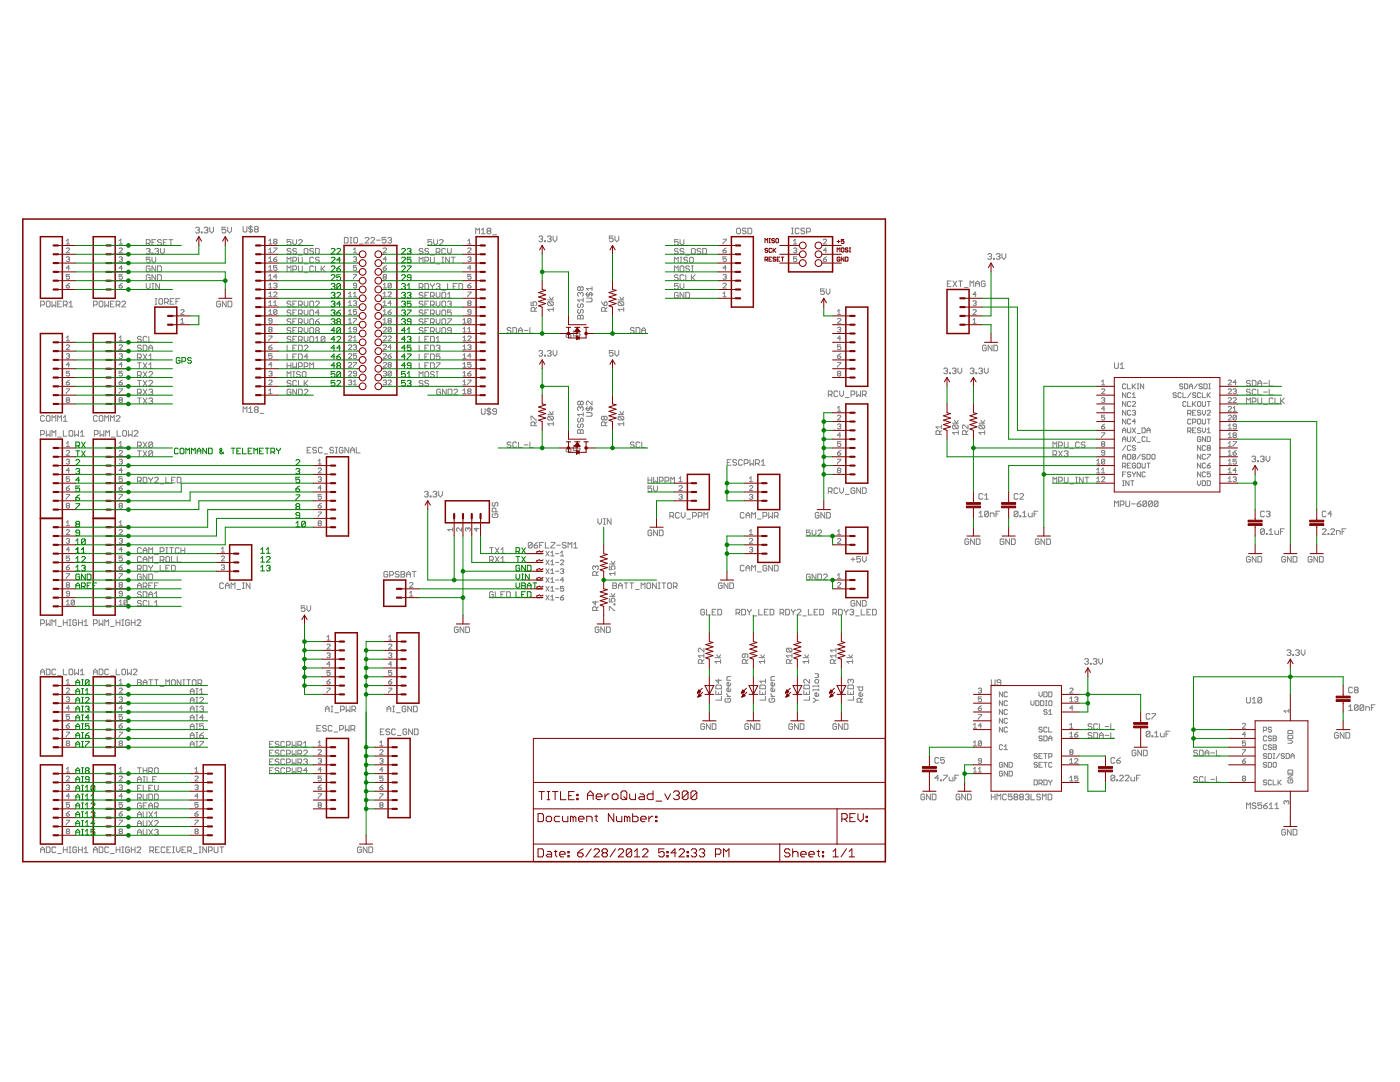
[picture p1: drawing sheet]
<svg xmlns="http://www.w3.org/2000/svg" width="279mm" height="216mm" viewBox="0 0 279 216" stroke-linecap="round" stroke-linejoin="round" font-family="sans-serif">
<g fill="none" stroke="#808080" stroke-width=".2">
<path d="M13.2 48l.4-.3v1M13.2 48.7h.7M13.2 49.6l.2-.1 .5 .1v.2l-.7 .6h.7M13.2 51.4l.5-.2 .2 .2-.2 .3M13.2 57h.5l.2 .3-.5 .2-.2-.2zM13.6 51.7h.1M13.7 51.7l.2 .2-.2 .3-.5-.2M13.9 54.8h-.7v.4l.4-.1 .3 .1v.4l-.2 .1-.5-.1M13.9 53.5h-.7l.5-.5v1M13.9 56.5l-.7 .5M23.8 48.7h.6M23.8 49.6l.1-.1 .5 .1v.2l-.6 .6h.6"/>
<path d="M23.8 51.4l.5-.2 .1 .2-.1 .3M23.8 57h.5l.1 .3-.5 .2-.1-.2zM23.8 48l.3-.3v1M24.1 51.7h.2M24.3 51.7l.1 .2-.1 .3-.5-.2M24.4 53.5h-.6l.5-.5v1M24.4 54.8h-.6v.4l.3-.1 .3 .1v.4l-.1 .1-.5-.1M24.4 56.5l-.6 .5M29.2 48.6h.6l.2-.2v-.4l-.2-.2h-.6v1.1M29.2 56.6v.7l.4 .4 .4-.4v-.7M29.2 49.7l.2-.1h.4l.2 .1-.2 .4M29.6 48.6l.4 .3"/>
<path d="M29.6 50.1h.2M29.8 50.1l.2 .2-.2 .4h-.4l-.2-.2M30 53.3l-.2-.2h-.4l-.2 .2v.7l.2 .2h.4l.2-.2v-.4h-.4M30 51.3h-.8v.6l.4-.2 .4 .2v.4l-.2 .2h-.4l-.2-.2M30 55l-.2-.2h-.4l-.2 .2v.8l.2 .2h.4l.2-.2v-.4h-.4M30.3 50.5h.2v.2h-.2zM30.3 51.3v.8l.4 .4 .4-.4v-.8M30.3 56.6h.4M30.3 57.7h.4M30.3 48.4h.4M30.5 56.6v1.1M30.9 49.7l.2-.1h.4l.1 .1-.1 .4"/>
<path d="M30.9 59.6h.4M31.1 47.8h-.8v1.1h.8M31.1 53.1v1.1l-.8-1.1v1.1M31.1 54.8v1.2l-.8-1.2v1.2M31.1 59.6v1.1M31.3 50.1h.2M31.5 53.1h.5l.2 .2v.7l-.2 .2h-.5zM31.5 50.1l.1 .2-.1 .4h-.4l-.2-.2M31.5 54.8h.5l.2 .2v.8l-.2 .2h-.5zM31.7 59.8l.2-.2h.4l.1 .2v.7l-.1 .2h-.4l-.2-.2zM31.8 56.6v1.1l-.7-1.1v1.1M32 49.6v.7l.4 .4 .4-.4v-.7"/>
<path d="M32.2 48l-.2-.2h-.4l-.1 .2 .1 .4h.4l.2 .2-.2 .3h-.4l-.1-.2M32.6 48.4h.4M33.3 47.8h-.7v1.1h.7M33.7 47.8h.8M34.1 47.8v1.1M34.7 59.6h-.7v1.1h.7M35.9 59.6h-.8v1.1M39 45.5l.2-.2h.4l.2 .2-.2 .4M39.4 45.9h.2M39.6 45.9l.2 .2-.2 .4h-.4l-.2-.2M40.2 46.3h.1v.2h-.1zM40.7 45.5l.2-.2h.4l.2 .2-.2 .4"/>
<path d="M41.1 45.9h.2M41.3 45.9l.2 .2-.2 .4h-.4l-.2-.2M41.9 45.3v.8l.3 .4 .4-.4v-.8M45.1 45.3h-.8v.6l.4-.2 .4 .2v.4l-.2 .2h-.4l-.2-.2M45.4 45.3v.8l.4 .4 .4-.4v-.8M48.5 45.2v.9l.2 .2h.4l.2-.2v-.9M50 45v1.5M50.4 45.4l-.2-.2h-.4l-.1 .4 .1 .1h.4l.2 .4-.2 .2h-.4l-.1-.2M51 45.7l-.2 .2 .2 .4h.4l.1-.2-.1-.4M51 45.7l-.2-.1 .2-.4h.4l.1 .2-.1 .3M51 45.7h.4M53.6 48.7h.7"/>
<path d="M53.6 50.4h.7M53.6 52.2h.7M53.6 55.7h.7M53.6 57.5h.7M53.6 48l.4-.3v1M53.6 54h.7M53.6 59.2h.7M53.6 49.8l.4-.3v.9M53.6 51.6l.4-.4v1M53.6 53.3l.4-.3v1M53.6 55.1l.4-.3v.9M53.6 56.8l.4-.3v1"/>
<path d="M53.6 58.6l.4-.3v.9M54.6 51.7h.5l.2 .3-.5 .2-.2-.2zM54.6 49.5h.7l-.7 .9M54.6 56.7l.5-.2 .2 .2-.2 .3M54.6 58.4l.2-.1 .5 .1v.2l-.7 .6h.7M54.8 48.2l-.2 .2 .2 .3 .5-.2-.2-.3M54.8 48.2l-.2-.2 .2-.3 .5 .2-.2 .3M54.8 48.2h.3M54.9 57h.2M55.1 57l.2 .1-.2 .4-.5-.2M55.3 53h-.7v.5l.3-.2 .4 .2v.3l-.2 .2-.5-.2M55.3 55.2h-.7l.5-.4v.9"/>
<path d="M55.3 51.2l-.7 .5M57.3 52.5v-1.2l.4 .4 .4-.4v1.2M57.3 54.2v-1.1l.4 .3 .4-.3v1.1M58.1 47.8h-.8v.6l.4-.2 .4 .2v.3l-.2 .2h-.4l-.2-.2M58.1 49.7l-.2-.1h-.4l-.2 .1 .2 .4h.4l.2 .2-.2 .4h-.4l-.2-.2M58.4 47.8v.8l.4 .3 .4-.3v-.8M58.4 53.8h.6l.2-.2v-.3l-.2-.2h-.6v1.1M58.4 52.1h.6l.2-.2v-.4l-.2-.2h-.6v1.2M59.2 49.7l-.2-.1h-.4l-.2 .1 .2 .4h.4l.2 .2-.2 .4h-.4l-.2-.2M59.6 53.1v.9l.2 .2h.3l.2-.2v-.9M59.6 51.3v1l.2 .2h.3l.2-.2v-1M59.6 48l.2-.2h.3l.2 .2v.2l-.7 .7h.7"/>
<path d="M59.6 50.9h.7M60.7 49.7l.2-.1h.4l.1 .1v.8l-.1 .2h-.4l-.2-.2zM60.7 54.4h.7M60.7 52.6h.7M62.6 53.3l-.2-.2h-.4l-.2 .2v.7l.2 .2h.4l.2-.2M62.6 51.5l-.2-.2h-.4l-.2 .2v.8l.2 .2h.4l.2-.2M62.6 49.7l-.2-.1h-.4l-.2 .1 .2 .4h.4l.2 .2-.2 .4h-.4l-.2-.2M63 53.1v1.1h.7M63 49.6h.5l.2 .1v.8l-.2 .2h-.5zM63.7 51.5l-.2-.2h-.3l-.2 .2 .2 .4h.3l.2 .2-.2 .4h-.3l-.2-.2M64.1 53.1v1.1M64.3 53.6l.6 .6"/>
<path d="M64.9 53.1l-.8 .7M68.7 47.4h.6l.2 .2v.7l-.2 .2h-.6zM69.6 58.6l.3-.3v.9M69.6 59.2h.6M69.8 48.5h.4M69.8 47.4h.4M70 47.4v1.1M70.5 50.4h.7M70.5 51.4l.5-.2 .2 .2-.2 .3M70.5 54.8h.7l-.7 .9M70.5 49.8l.3-.3v.9M70.5 58.6l.3-.3v.9"/>
<path d="M70.5 59.2h.7M70.6 47.6l.2-.2h.4l.2 .2v.7l-.2 .2h-.4l-.2-.2zM70.8 51.7h.2M71 51.7l.2 .2-.2 .3-.5-.2M71.2 57h-.5l-.2-.2 .2-.3 .5 .2v.6l-.2 .2-.5-.2M71.2 53h-.7v.5l.5-.2 .2 .2v.3l-.2 .2-.5-.2M71.7 48.7h.8M72.9 47.6l.2-.2h.3l.2 .2v.2l-.7 .7h.7M74 47.6l.2-.2h.4l.2 .2v.2l-.8 .7h.8M75.1 47.9h.8M76.5 49.6l.1-.1 .5 .1v.2l-.6 .6h.6M76.5 53.5h.5l.1 .3-.5 .2-.1-.2z"/>
<path d="M76.5 57.5h.6M76.5 56.8l.3-.3v1M76.5 58.6l.3-.3v.9M76.5 59.2h.6M76.6 55.2l-.1-.1 .1-.3 .5 .1-.1 .3M76.6 55.2l-.1 .2 .1 .3 .5-.1-.1-.4M76.6 55.2h.4M77 47.4h-.7v.5l.3-.1 .4 .1v.4l-.2 .2h-.3l-.2-.2M77.1 51.7h-.6l.5-.5v1M77.1 53l-.6 .5M77.4 47.6l.2-.2h.4l.1 .2-.1 .3M77.4 58.4l.2-.1 .5 .1v.2l-.7 .6h.7"/>
<path d="M77.8 47.9h.2M78 47.9l.1 .2-.1 .4h-.4l-.2-.2M78.1 56.7v.6l-.2 .2-.5-.2M78.1 56.7l-.2-.2-.5 .2v.6M78.1 56.7l-.7 .6M83.7 57.3h.5l.2-.2v-.3l-.2-.2h-.5v1.1M83.7 52.5v-1.2l.3 .4 .4-.4v1.2M84 57.3l.4 .4M84.4 58.5l-.2-.2h-.4l-.1 .2 .1 .4h.4l.2 .2-.2 .4h-.4l-.1-.2M84.4 49.7l-.2-.1h-.4l-.1 .1 .1 .4h.4l.2 .2-.2 .4h-.4l-.1-.2M84.8 58.9h.4M84.8 52.1h.5l.2-.2v-.4l-.2-.2h-.5v1.2"/>
<path d="M84.8 56.6h.5l.2 .2v.7l-.2 .2h-.5zM85.5 58.3h-.7v1.2h.7M85.5 49.7l-.2-.1h-.3l-.2 .1 .2 .4h.3l.2 .2-.2 .4h-.3l-.2-.2M85.9 59.1h.6l.2-.2v-.4l-.2-.2h-.6v1.2M85.9 56.6v.2l.4 .3M85.9 51.3v1l.2 .2h.4l.2-.2v-1M85.9 50.9h.8M86.2 47.8h-.8v.6l.4-.2 .4 .2v.3l-.2 .2h-.4l-.2-.2M86.3 59.1l.4 .4M86.3 57.1v.6M86.6 47.8v.8l.3 .3 .4-.3v-.8M86.7 56.6v.2l-.4 .3"/>
<path d="M87.1 50.3h.5l.2-.2v-.4l-.2-.1h-.5v1.1M87.1 56.8l.1-.2h.4l.2 .2-.2 .3M87.1 58.3v.8l.3 .4 .4-.4v-.8M87.1 52.6h.7M87.4 50.3l.4 .4M87.4 57.1h.2M87.6 57.1l.2 .2-.2 .4h-.4l-.1-.2M87.7 48l.2-.2h.3l.2 .2v.2l-.7 .7h.7M88.2 58.5l.2-.2h.4l.1 .2v.8l-.1 .2h-.4l-.2-.2zM88.2 51.3h.4M88.2 52.5h.4M88.2 57.9h.7"/>
<path d="M88.4 51.3v1.2M88.9 49.7l-.1-.1h-.4l-.2 .1v.8l.2 .2h.4l.1-.2M89.3 59.5h.8M89.3 56.6v1.1h.8M89.3 49.6v.7l.4 .4 .4-.4v-.7M89.3 58.7l.4-.4v1.2M89.7 51.3v1.2l-.8-1.2v1.2M90.1 51.3h.7M90.4 57.1h.4M90.4 51.3v1.2M91.2 56.6h-.8v1.1h.8M91.6 56.6h.5l.2 .2v.7l-.2 .2h-.5z"/>
<path d="M93.3 48l.4-.3v1M93.3 48.7h.7M93.3 49.6l.2-.1 .5 .1v.2l-.7 .6h.7M93.3 51.4l.5-.2 .2 .2-.2 .3M93.3 57h.5l.2 .3-.5 .2-.2-.2zM93.3 58.3h.7l-.7 .9M93.7 51.7h.1M93.8 51.7l.2 .2-.2 .3-.5-.2M94 53.5h-.7l.5-.5v1M94 54.8h-.7v.4l.5-.1 .2 .1v.4l-.2 .1-.5-.1M94 56.5l-.7 .5M94.9 46.7v-1.2l.4 .4 .4-.4v1.2"/>
<path d="M96.1 45.9l.3-.4v1.2M96.1 46.7h.7M97.4 46.1l-.2 .2 .2 .4h.4l.2-.2-.2-.4M97.4 46.1l-.2-.2 .2-.4h.4l.2 .2-.2 .4M97.4 46.1h.4M98.3 46.8h.8M107.5 47.3l.2-.2h.4l.2 .2-.2 .4M107.9 47.7h.2M108.1 47.7l.2 .2-.2 .3h-.4l-.2-.2M108.7 48h.2v.2h-.2zM109.2 47.3l.2-.2h.4l.2 .2-.2 .4M109.3 59.8h1.1"/>
<path d="M109.6 47.7h.2M109.7 59.3l.3 .5 .4-.5M109.8 47.7l.2 .2-.2 .3h-.4l-.2-.2M110.4 47.1v.8l.3 .3 .4-.3v-.8M115.8 57.4l-.1-.2-.4 .2v.4l.2 .2 .3-.2M115.8 58.5l-.1-.1-.4 .1v.4l.2 .2M115.8 57.4l.2-.2 .4 .2v.4l-.2 .2-.4-.2M115.8 58.5l.2-.1 .4 .1v.4l-.2 .2M115.8 57.4v.4M115.8 58.5v.2M116.4 59.5v.7M116.4 59.9h-1.1l.4 .3"/>
<path d="M116.8 58.7h1.5M117 59.5h1l.2 .2v.3l-.2 .2h-1M117.2 58.4l-.2 .1v.4l.2 .2 .4-.2v-.4l.2-.1 .4 .1v.4l-.2 .2M118.2 57.2v.8M118.2 57.6h-1.2l.4 .4M122.3 47.1h-.7v.6l.6-.2 .1 .2v.3l-.1 .2h-.4l-.2-.2M122.7 47.1v.8l.4 .3 .4-.3v-.8M123.4 59.8h1.1M123.7 59.3l.4 .5 .4-.5M134.6 52.5v-1.2l.4 .4 .3-.4v1.2M134.6 54.2v-1.1l.4 .3 .3-.3v1.1M135.3 56.6h-.7v.5l.4-.1 .3 .1v.4l-.2 .2h-.3l-.2-.2"/>
<path d="M135.3 49.7l-.2-.1h-.3l-.2 .1 .2 .4h.3l.2 .2-.2 .4h-.3l-.2-.2M135.3 47.8h-.7v.6l.4-.2 .3 .2v.3l-.2 .2h-.3l-.2-.2M135.3 58.5l-.2-.2h-.3l-.2 .2v.8l.2 .2h.3l.2-.2v-.4h-.3M135.3 55l-.2-.2h-.3l-.2 .2 .2 .4h.3l.2 .2-.2 .4h-.3l-.2-.2M135.7 47.8v.8l.4 .3 .4-.3v-.8M135.7 56.6v.7l.4 .4 .4-.4v-.7M135.7 51.3h.4M135.7 52.5h.4M135.9 53.1h.4l.2 .2v.7l-.2 .2h-.4l-.2-.2v-.7zM135.9 51.3v1.2M136.5 55l-.2-.2h-.4l-.2 .2v.8l.2 .2h.4l.2-.2M136.5 49.7l-.2-.1h-.4l-.2 .1 .2 .4h.4l.2 .2-.2 .4h-.4l-.2-.2"/>
<path d="M136.5 58.3v1.2l-.8-1.2v1.2M136.9 58.3h.5l.2 .2v.8l-.2 .2h-.5zM136.9 54.8v1.2h.7M136.9 50.9h.7M137.2 51.5l-.1-.2h-.4l-.2 .2 .2 .4h.4l.1 .2-.1 .4h-.4l-.2-.2M137.6 53.3l-.2-.2h-.3l-.2 .2 .2 .3h.3l.2 .2-.2 .4h-.3l-.2-.2M137.8 51.3h.4l.2 .2v.8l-.2 .2h-.4l-.2-.2v-.8zM138 53.1h.4M138 54.2h.4M138 49.7l.2-.1h.4l.1 .1v.8l-.1 .2h-.4l-.2-.2zM138 54.8v1.2M138.2 55.4l.5 .6"/>
<path d="M138.2 53.1v1.1M138.7 54.8l-.7 .8M139.9 49.7l-.2-.1h-.4l-.2 .1 .2 .4h.4l.2 .2-.2 .4h-.4l-.2-.2M140.3 49.6h.5l.2 .1v.8l-.2 .2h-.5zM144.3 54.9l.5-.1 .1 .1-.1 .3M144.3 50h.5l.1 .3-.4 .1-.2-.1zM144.3 56.7l.2-.2 .4 .2v.1l-.6 .7h.6M144.3 47.7h.6l-.6 1M144.3 59.2h.6M144.3 58.6l.3-.3v.9M144.6 55.2h.2M144.8 55.2l.1 .2-.1 .3-.5-.1"/>
<path d="M144.9 51.2h-.6v.5l.3-.1 .3 .1v.3l-.1 .2-.5-.2M144.9 53.5h-.6l.5-.5v1M144.9 49.5l-.6 .5M147 45.7l.2-.2h.4l.2 .2v.8l-.2 .2h-.4l-.2-.2zM148.9 45.7l-.2-.2h-.4l-.2 .4 .2 .2h.4l.2 .4-.2 .2h-.4l-.2-.2M149.3 45.5h.5l.2 .2v.8l-.2 .2h-.5zM158 46.7h.3M158 45.5h.3M158.2 45.5v1.2M158.3 48.7h.7M158.3 49.6l.5-.1 .2 .1-.2 .4M158.3 48l.4-.3v1"/>
<path d="M158.7 50h.1M158.8 50l.2 .1-.2 .3-.5-.1M159 51.2h-.7v.5l.4-.1 .3 .1v.3l-.2 .2-.5-.2M159.5 45.7l-.2-.2h-.4l-.2 .2v.8l.2 .2h.4l.2-.2M160.6 45.7l-.2-.2h-.4l-.1 .2 .1 .4h.4l.2 .2-.2 .4h-.4l-.1-.2M161 46.3h.5l.2-.2v-.4l-.2-.2h-.5v1.2M164.3 47.9l.2-.2 .5 .2v.1l-.7 .7h.7M164.3 51.7h.5l.2 .3-.5 .2zM164.5 57.6h-.7v.6l.3-.2 .4 .2v.4l-.2 .2h-.4l-.1-.2M164.9 57.6v.8l.4 .4 .3-.4v-.8M165 50h-.7l.5-.5v.9M165 51.2l-.7 .5"/>
<path d="M189.1 56.6h.3M189.8 56.1h-.7v1.1h.7M190.2 56.1l.7 1.1M190.9 56.1l-.7 1.1M191.3 56.1h.8M191.7 56.1v1.1M192.4 57.4h.8M193.6 57.2v-1.1l.4 .3 .3-.3v1.1M194.7 57.2v-.8l.4-.3 .4 .3v.8M194.7 56.6h.8M194.8 58.8h-.6l.4-.5v.9M196.6 56.2l-.2-.1h-.4l-.1 .1v.8l.1 .2h.4l.2-.2v-.4h-.4"/>
<path d="M197.1 50.8l.2-.2h.4l.2 .2-.2 .4M197.5 51.2h.2M197.7 51.2l.2 .2-.2 .3h-.4l-.2-.1M198.3 51.6h.2v.1h-.2zM198.8 50.8l.2-.2h.4l.2 .2-.2 .4M199.2 51.2h.2M199.4 51.2l.2 .2-.2 .3h-.4l-.2-.1M200 50.6v.8l.3 .3 .4-.3v-.8M8.1 60.9h.6l.2-.2v-.4l-.2-.2h-.6v1.1M9.4 60.1h.4l.2 .2v.7l-.2 .2h-.4l-.2-.2v-.7zM10.4 60.1v1.1l.4-.3 .3 .3v-1.1M11.5 60.7h.4"/>
<path d="M12.3 60.1h-.8v1.1h.8M12.6 60.9h.6l.2-.2v-.4l-.2-.2h-.6v1.1M13 60.9l.4 .3M13.2 67.4l.4-.3v.9M13.2 69l.2-.2 .5 .2v.1l-.7 .7h.7M13.2 70.7l.5-.1 .2 .1-.2 .3M13.2 76.3h.5l.2 .3-.5 .2-.2-.2zM13.2 77.6h.7l-.7 .9M13.2 68h.7M13.4 79.8l-.2-.1 .2-.3 .5 .1-.2 .3M13.4 79.8l-.2 .2 .2 .3 .5-.1-.2-.4M13.4 79.8h.3"/>
<path d="M13.6 71h.1M13.7 71l.2 .2-.2 .3-.5-.1M13.8 61.2h.7M13.8 60.5l.4-.4v1.1M13.9 74.1h-.7v.4l.4-.1 .3 .1v.4l-.2 .1-.5-.1M13.9 72.8h-.7l.5-.5v1M13.9 75.8l-.7 .5M18.6 60.9h.6l.2-.2v-.4l-.2-.2h-.6v1.1M20 60.1h.3l.2 .2v.7l-.2 .2h-.3l-.2-.2v-.7zM20.9 60.1v1.1l.4-.3 .4 .3v-1.1M22.1 60.7h.3M22.8 60.1h-.7v1.1h.7"/>
<path d="M23.2 60.9h.5l.2-.2v-.4l-.2-.2h-.5v1.1M23.6 60.9l.3 .3M23.8 67.4l.3-.3v.9M23.8 69l.1-.2 .5 .2v.1l-.6 .7h.6M23.8 70.7l.5-.1 .1 .1-.1 .3M23.8 76.3h.5l.1 .3-.5 .2-.1-.2zM23.8 77.6h.6l-.6 .9M23.8 68h.6M23.9 79.8l-.1-.1 .1-.3 .5 .1-.1 .3M23.9 79.8l-.1 .2 .1 .3 .5-.1-.1-.4M23.9 79.8h.4M24.1 71h.2"/>
<path d="M24.3 71l.1 .2-.1 .3-.5-.1M24.3 60.3l.2-.2h.4l.2 .2v.2l-.8 .7h.8M24.4 74.1h-.6v.4l.3-.1 .3 .1v.4l-.1 .1-.5-.1M24.4 72.8h-.6l.5-.5v1M24.4 75.8l-.6 .5M27.4 74.9h.6l.2-.2v-.4l-.2-.2h-.6v1.2M27.4 71.4h.6l.2-.2v-.4l-.2-.2h-.6v1.2M27.4 78.4h.6l.2-.2v-.3l-.2-.2h-.6v1.1M27.4 75.9h.8M27.4 72.4h.8M27.4 79.4h.8M27.8 74.9l.4 .4"/>
<path d="M27.8 72.4v1.1M27.8 75.9v1.1M27.8 79.4v1.1M27.8 71.4l.4 .4M27.8 78.4l.4 .4M28.2 69.1l-.2-.2h-.4l-.2 .2 .2 .3h.4l.2 .2-.2 .4h-.4l-.2-.2M28.2 67.3l-.2-.2h-.4l-.2 .2 .2 .4h.4l.2 .2-.2 .4h-.4l-.2-.2M28.6 68.9h.5l.2 .2v.7l-.2 .2h-.5zM28.6 74.1l.7 1.2M28.6 75.9l.7 1.1M28.6 72.4l.7 1.1M28.6 70.6l.7 1.2"/>
<path d="M28.6 77.7l.7 1.1M28.6 79.4l.7 1.1M29.3 67.3l-.2-.2h-.3l-.2 .2v.8l.2 .2h.3l.2-.2M29.3 74.1l-.7 1.2M29.3 75.9l-.7 1.1M29.3 72.4l-.7 1.1M29.3 70.6l-.7 1.2M29.3 77.7l-.7 1.1M29.3 79.4l-.7 1.1M29.7 69.4h.8M29.7 73.5h.8M29.7 74.3l.2-.2h.4l.2 .2v.2l-.8 .8h.8"/>
<path d="M29.7 70v-.7l.4-.4 .4 .4v.7M29.7 76.1l.2-.2h.4l.2 .2v.2l-.8 .7h.8M29.7 77.9l.2-.2h.4l.2 .2-.2 .3M29.7 79.6l.2-.2h.4l.2 .2-.2 .4M29.7 67.1v1.2h.8M29.7 72.8l.4-.4v1.1M29.7 71l.4-.4v1.2M29.7 71.8h.8M30.1 78.2h.2M30.1 80h.2M30.3 78.2l.2 .2-.2 .4h-.4l-.2-.2M30.3 80l.2 .2-.2 .3h-.4l-.2-.1"/>
<path d="M30.9 60.7h.4M32.9 60.3h.5l.2-.2v-.3l-.2-.2h-.5v1.1M33.2 60.3l.4 .4M34 60.1h.4M35.1 60.1h.4M36.1 61.9l.1-.1 .5 .1v.2l-.6 .6h.6M36.1 64.5h.6M36.1 63.9l.3-.4v1M44 60.3l-.2-.2h-.4l-.2 .2v.7l.2 .2h.4l.2-.2v-.3h-.4M45.1 60.1v1.1l-.7-1.1v1.1M45.5 60.1h.6l.2 .2v.7l-.2 .2h-.6zM53.6 61h.7"/>
<path d="M53.6 69.3h.5l.2 .3-.5 .2-.2-.2zM53.6 74.2l.5-.1 .2 .1-.2 .3M53.6 76l.2-.2 .5 .2v.2l-.7 .6h.7M53.6 77.9l.4-.3v.9M53.6 62.7h.7M53.6 67.1h.7l-.7 .9M53.6 62.1l.4-.3v.9M53.6 60.3l.4-.3v1M53.6 78.5h.7M53.8 65.8l-.2 .1 .2 .4 .5-.2-.2-.3M53.8 65.8l-.2-.2 .2-.3 .5 .1-.2 .4M53.8 65.8h.3"/>
<path d="M54 74.5h.1M54.1 74.5l.2 .2-.2 .3-.5-.1M54.3 70.6h-.7v.4l.5-.1 .2 .1v.4l-.2 .1-.5-.1M54.3 72.8h-.7l.5-.5v1M54.3 68.8l-.7 .5M54.3 64h-.5l-.2-.1 .2-.4 .5 .2v.6l-.2 .2-.5-.2M54.6 61h.7M54.6 60.3l.3-.3v1M55.3 61.9l-.2-.1-.5 .1v.7M55.3 61.9v.7l-.2 .1-.5-.1M55.3 61.9l-.7 .7M57.3 68.9v1.1h.8"/>
<path d="M57.3 75.3v-1.2l.4 .4 .4-.4v1.2M57.3 70.6v1.2h.8M57.3 72.4v1.1M57.3 73h.8M58.1 63.8l-.2-.2h-.4l-.2 .2 .2 .4h.4l.2 .2-.2 .3h-.4l-.2-.1M58.1 62l-.2-.2h-.4l-.2 .4 .2 .2h.4l.2 .4-.2 .2h-.4l-.2-.2M58.1 60.3l-.2-.2h-.4l-.2 .4 .2 .2h.4l.2 .3-.2 .2h-.4l-.2-.2M58.1 77.9l-.2-.2h-.4l-.2 .2v.7l.2 .2h.4l.2-.2v-.4h-.4M58.1 67.3l-.2-.2h-.4l-.2 .4 .2 .2h.4l.2 .4-.2 .2h-.4l-.2-.2M58.1 76.1l-.2-.2h-.4l-.2 .2 .2 .4h.4l.2 .2-.2 .3h-.4l-.2-.1M58.1 65.6l-.2-.2h-.4l-.2 .3 .2 .2h.4l.2 .4-.2 .2h-.4l-.2-.2M58.1 72.4v1.1"/>
<path d="M58.4 60.7h.4M58.4 69.4h.4M58.4 74.1h.4M58.4 75.3h.4M58.4 72.4v1.1l.4-.3 .4 .3v-1.1M58.4 67.7h.4M58.4 65.9h.4M58.4 71.2h.4M58.4 62.4h.4M58.4 64.2h.4M58.6 74.1v1.2M59.2 60.1h-.8v1.1h.8"/>
<path d="M59.2 63.6h-.8v1.1h.8M59.2 68.9h-.8v1.1h.8M59.2 76.1l-.2-.2h-.4l-.2 .2v.8l.2 .1h.4l.2-.1M59.2 61.8h-.8v1.2h.8M59.2 65.4h-.8v1.1h.8M59.2 67.1h-.8v1.2h.8M59.2 70.6h-.8v1.2h.8M59.2 77.7v1.1l-.8-1.1v1.1M59.6 60.9h.5l.2-.2v-.4l-.2-.2h-.5v1.1M59.6 64.4h.5l.2-.2v-.4l-.2-.2h-.5v1.1M59.6 68.9h.5l.2 .2v.7l-.2 .2h-.5zM59.6 73.2h.5l.2-.2v-.4l-.2-.2h-.5v1.1"/>
<path d="M59.6 77.7h.5l.2 .2v.7l-.2 .2h-.5zM59.6 67.9h.5l.2-.2v-.4l-.2-.2h-.5v1.2M59.6 75.9v1.1h.7M59.6 62.6h.5l.2-.2v-.4l-.2-.2h-.5v1.2M59.6 66.1h.5l.2-.2v-.3l-.2-.2h-.5v1.1M59.6 70.6h.5l.2 .2v.8l-.2 .2h-.5zM59.9 60.9l.4 .3M59.9 64.4l.4 .3M59.9 74.3l-.1-.2h-.4l-.2 .2 .2 .4h.4l.1 .2-.1 .4h-.4l-.2-.2M59.9 62.6l.4 .4M59.9 66.1l.4 .4M59.9 67.9l.4 .4"/>
<path d="M60.5 74.1h.4l.2 .2v.8l-.2 .2h-.4l-.2-.2v-.8zM60.7 69.1l.2-.2h.4l.1 .2v.2l-.7 .7h.7M60.7 77.9l.2-.2h.4l.1 .2v.1l-.7 .8h.7M60.7 60.1v.8l.4 .3 .3-.3v-.8M60.7 61.8v.8l.4 .4 .3-.4v-.8M60.7 63.6v.8l.4 .3 .3-.3v-.8M60.7 65.4v.7l.4 .4 .3-.4v-.7M60.7 67.1v.8l.4 .4 .3-.4v-.8M60.7 73.2h.6l.1-.2v-.4l-.1-.2h-.6v1.1M60.7 75.9v1.1M60.9 76.5l.5 .5M61.4 71.2h-.7l.6-.6v1.2"/>
<path d="M61.4 75.9l-.7 .8M61.8 67.3l.2-.2h.4l.2 .2v.8l-.2 .2h-.4l-.2-.2zM61.8 62l.2-.2h.4l.2 .2v.8l-.2 .2h-.4l-.2-.2zM61.8 65.6l.2-.2h.4l.2 .2v.7l-.2 .2h-.4l-.2-.2zM61.8 73.5v-1.1l.4 .4 .4-.4v1.1M62 60.1h.4l.2 .2v.7l-.2 .2h-.4l-.2-.2v-.7zM62 63.6h.4l.2 .2v.8l-.2 .1h-.4l-.2-.1v-.8zM63 60.3l.2-.2h.3l.2 .2v.2l-.7 .7h.7M63 68.3h.7M63 64.2h.5l.2 .4-.2 .1h-.3l-.2-.1zM63 67.5l.3-.4v1.2M63.2 65.9l-.2 .2 .2 .4h.3l.2-.2-.2-.4"/>
<path d="M63.2 65.9l-.2-.2 .2-.3h.3l.2 .2-.2 .3M63.2 65.9h.3M63.7 62.4h-.7l.5-.6v1.2M63.7 63.6l-.7 .6M64.9 67.3v.8l-.2 .2h-.4l-.2-.2M64.9 67.3l-.8 .8M64.9 67.3l-.2-.2h-.4l-.2 .2v.8M69.6 61h.6M69.6 67.2l.1-.1 .5 .1v.2l-.6 .6h.6M69.6 69l.1-.2 .5 .2v.1l-.6 .7h.6M69.6 70.7l.1-.1 .5 .1v.2l-.6 .6h.6M69.6 74.2l.1-.1 .5 .1v.2l-.6 .6h.6"/>
<path d="M69.6 63.9l.3-.4v1M69.6 76l.4-.2 .2 .2-.2 .3M69.6 60.3l.3-.3v1M69.6 62.1l.3-.3v.9M69.6 65.6l.3-.3v1M69.6 62.7h.6M69.6 64.5h.6M69.6 66.3h.6M69.6 72.5l.1-.2 .5 .2v.1l-.6 .7h.6M69.9 76.3h.1M70 76.3l.2 .2-.2 .3-.4-.2M70.5 68h.7"/>
<path d="M70.5 69l.5-.2 .2 .2-.2 .3M70.5 76.8h.7M70.5 67.4l.3-.3v.9M70.5 76.2l.3-.4v1M70.5 60.2l.5-.2 .2 .2-.2 .3M70.5 63.5h.7l-.7 1M70.5 72.3h.7l-.7 1M70.8 60.5h.2M70.8 69.3h.2M71 60.5l.2 .2-.2 .3-.5-.2M71 69.3l.2 .1-.2 .4-.5-.2M71.2 61.8h-.7v.5l.3-.2 .4 .2v.3l-.2 .1-.5-.1"/>
<path d="M71.2 65.8h-.5l-.2-.2 .2-.3 .5 .1v.7l-.2 .2-.5-.2M71.2 70.6h-.7v.4l.5-.1 .2 .1v.4l-.2 .1-.5-.1M71.2 74.5h-.5l-.2-.1 .2-.3 .5 .1v.7l-.2 .1-.5-.1M76.5 61h.6M76.5 67.2l.1-.1 .5 .1v.2l-.6 .6h.6M76.5 69l.1-.2 .5 .2v.1l-.6 .7h.6M76.5 70.7l.1-.1 .5 .1v.2l-.6 .6h.6M76.5 74.2l.5-.1 .1 .1-.1 .3M76.5 65.4l.1-.1 .5 .1v.2l-.6 .7h.6M76.5 72.5l.1-.2 .5 .2v.1l-.6 .7h.6M76.5 76l.5-.2 .1 .2-.1 .3M76.5 60.3l.3-.3v1"/>
<path d="M76.5 62.1l.3-.3v.9M76.5 63.9l.3-.4v1M76.5 62.7h.6M76.5 64.5h.6M76.8 76.3h.2M76.8 74.5h.2M77 74.5l.1 .2-.1 .3-.5-.1M77 76.3l.1 .2-.1 .3-.5-.2M77.4 71h.5l.2 .4-.5 .1-.2-.1zM77.4 67.2l.2-.1 .5 .1v.2l-.7 .6h.7M77.4 76l.2-.2 .5 .2v.2l-.7 .6h.7M77.4 62.3h.5l.2 .3-.5 .1-.2-.1z"/>
<path d="M77.6 72.8h.3M77.6 72.8l-.2 .2 .2 .3 .5-.2-.2-.3M77.6 72.8l-.2-.2 .2-.3 .5 .2-.2 .3M77.6 64l-.2-.1 .2-.4 .5 .2-.2 .3M77.6 64l-.2 .2 .2 .3 .5-.2-.2-.3M77.6 64h.3M78.1 74.2l-.2-.1-.5 .1v.7M78.1 74.2v.7l-.2 .1-.5-.1M78.1 60.5h-.7l.5-.5v1M78.1 65.4l-.2-.1-.5 .1v.7M78.1 65.4v.7l-.2 .2-.5-.2M78.1 69.3h-.7l.5-.5v1"/>
<path d="M78.1 61.8l-.7 .5M78.1 65.4l-.7 .7M78.1 70.6l-.7 .4M78.1 74.2l-.7 .7M83.7 68.9v1.1h.7M83.7 72.4v1.1h.7M83.7 67.1v1.2h.7M83.7 70.6v1.2h.7M83.7 75.3v-1.2l.3 .4 .4-.4v1.2M84.4 60.3l-.2-.2h-.4l-.1 .2 .1 .4h.4l.2 .2-.2 .3h-.4l-.1-.2M84.4 63.8l-.2-.2h-.4l-.1 .2 .1 .4h.4l.2 .2-.2 .3h-.4l-.1-.1M84.4 65.6l-.2-.2h-.4l-.1 .3 .1 .2h.4l.2 .4-.2 .2h-.4l-.1-.2"/>
<path d="M84.4 62l-.2-.2h-.4l-.1 .2 .1 .4h.4l.2 .2-.2 .4h-.4l-.1-.2M84.4 76.1l-.2-.2h-.4l-.1 .2 .1 .4h.4l.2 .2-.2 .3h-.4l-.1-.1M84.8 60.7h.4M84.8 69.4h.4M84.8 67.7h.4M84.8 65.9h.4M84.8 71.2h.4M84.8 73h.4M84.8 62.4h.4M84.8 64.2h.4M85 74.1h.3l.2 .2v.8l-.2 .2h-.3l-.2-.2v-.8zM85.5 60.1h-.7v1.1h.7"/>
<path d="M85.5 63.6h-.7v1.1h.7M85.5 68.9h-.7v1.1h.7M85.5 72.4h-.7v1.1h.7M85.5 76.1l-.2-.2h-.3l-.2 .4 .2 .2h.3l.2 .4-.2 .1h-.3l-.2-.1M85.5 61.8h-.7v1.2h.7M85.5 65.4h-.7v1.1h.7M85.5 67.1h-.7v1.2h.7M85.5 70.6h-.7v1.2h.7M85.9 60.9h.6l.2-.2v-.4l-.2-.2h-.6v1.1M85.9 64.4h.6l.2-.2v-.4l-.2-.2h-.6v1.1M85.9 68.9h.6l.2 .2v.7l-.2 .2h-.6zM85.9 72.4h.6l.2 .2v.7l-.2 .2h-.6z"/>
<path d="M85.9 62.6h.6l.2-.2v-.4l-.2-.2h-.6v1.2M85.9 66.1h.6l.2-.2v-.3l-.2-.2h-.6v1.1M85.9 67.1h.6l.2 .2v.8l-.2 .2h-.6zM85.9 70.6h.6l.2 .2v.8l-.2 .2h-.6zM86.3 64.4l.4 .3M86.3 62.6l.4 .4M86.3 60.9l.4 .3M86.3 66.1l.4 .4M86.7 74.3l-.2-.2h-.4l-.2 .2 .2 .4h.4l.2 .2-.2 .4h-.4l-.2-.2M87.1 69.1l.1-.2h.4l.2 .2-.2 .3M87.1 61.8v.8l.3 .4 .4-.4v-.8M87.1 74.1h.3"/>
<path d="M87.1 75.3h.3M87.1 68.3h.7M87.1 72.4h.7v.2l-.7 .7v.2M87.1 67.5l.3-.4v1.2M87.1 60.1v.8l.3 .3 .4-.3v-.8M87.1 63.6v.8l.3 .3 .4-.3v-.8M87.1 65.4v.7l.3 .4 .4-.4v-.7M87.2 74.1v1.2M87.4 69.4h.2M87.6 69.4l.2 .2-.2 .4h-.4l-.1-.2M87.8 70.6h-.7v.6l.5-.2 .2 .2v.4l-.2 .2h-.4l-.1-.2M87.9 77.9l-.2-.2h-.3l-.2 .2v.7l.2 .2h.3l.2-.2v-.4h-.4"/>
<path d="M88.2 65.6l.2-.2h.4l.1 .2v.7l-.1 .2h-.4l-.2-.2zM88.4 60.1h.4l.1 .2v.7l-.1 .2h-.4l-.2-.2v-.7zM88.4 63.6h.4l.1 .2v.8l-.1 .1h-.4l-.2-.1v-.8zM88.4 61.8h.4l.1 .2v.8l-.1 .2h-.4l-.2-.2v-.8zM89 77.7v1.1l-.7-1.1v1.1M89.3 60.3l.2-.2h.4l.2 .2-.2 .4M89.3 63.6h.8v.2l-.8 .8v.1M89.4 77.7h.6l.2 .2v.7l-.2 .2h-.6zM89.7 60.7h.2M89.9 60.7l.2 .2-.2 .3h-.4l-.2-.2M90.1 65.9h-.6l-.2-.2 .2-.3h.4l.2 .2v.7l-.2 .2h-.4l-.2-.2M90.1 61.8h-.8v.6l.6-.2 .2 .2v.4l-.2 .2h-.4l-.2-.2"/>
<path d="M90.6 77.9l.1-.2h.4l.2 .2v.1l-.7 .8h.7M92.4 68h.6M92.4 69.8h.6M92.4 71.5h.6M92.4 75h.6M92.4 76.8h.6M92.4 72.6l.3-.3v1M92.4 76.2l.3-.4v1M92.4 65.6l.3-.3v1M92.4 64.5h.6M92.4 66.3h.6M92.4 73.3h.6"/>
<path d="M92.4 78.5h.6M92.4 63.9l.3-.4v1M92.4 67.4l.3-.3v.9M92.4 69.1l.3-.3v1M92.4 70.9l.3-.3v.9M92.4 74.4l.3-.3v.9M92.4 77.9l.3-.3v.9M93.3 74.5h.5l.2 .4-.5 .1-.2-.1zM93.3 65.6l.4-.3v1M93.3 67.2l.2-.1 .5 .1v.2l-.7 .6h.7M93.3 69l.5-.2 .2 .2-.2 .3M93.3 66.3h.7"/>
<path d="M93.3 75.8h.7l-.7 1M93.5 60.5l-.2 .2 .2 .3 .5-.2-.2-.3M93.5 78.1l-.2-.2 .2-.3 .5 .1-.2 .4M93.5 60.5l-.2-.2 .2-.3 .5 .2-.2 .3M93.5 60.5h.3M93.5 78.1l-.2 .1 .2 .3 .5-.1-.2-.3M93.5 78.1h.3M93.7 69.3h.1M93.8 69.3l.2 .1-.2 .4-.5-.2M94 62.3h-.5l-.2-.2 .2-.3 .5 .1v.7l-.2 .1-.5-.1M94 71h-.7l.5-.4v.9M94 63.7v.6l-.2 .2-.5-.2"/>
<path d="M94 63.7l-.2-.2-.5 .2v.6M94 72.3h-.7v.5l.4-.2 .3 .2v.3l-.2 .2-.5-.2M94 63.7l-.7 .6M94 74.1l-.7 .4M102 65.6l-.2-.2h-.4l-.2 .2 .2 .3h.4l.2 .2-.2 .4h-.4l-.2-.2M102.4 65.4h.5l.2 .2v.7l-.2 .2h-.5zM103.5 65.9h.7M103.5 66.5v-.8l.4-.3 .3 .3v.8M104.6 65.9h.8M105.7 65.4v1.1h.8M106 60.2v.8h.5l-.1-.6 .1-.2h.4l.2 .2v.4l-.2 .2M106.7 62.1v-.6l-.2-.1h-.3l-.2 .1v.6h1.1"/>
<path d="M107.1 61.4l-.4 .3M107.5 70.1l.2-.2h.4l.2 .2-.2 .4M107.9 70.5h.2M108.1 70.5l.2 .2-.2 .4h-.4l-.2-.2M108.7 70.9h.2v.2h-.2zM109.2 70.1l.2-.2h.4l.2 .2-.2 .4M109.5 60.2h.7l.2 .2v.4l-.2 .2M109.5 60.2l-.2 .2v.4l.2 .2h.7M109.5 60.2l.7 .8M109.6 70.5h.2M109.8 70.5l.2 .2-.2 .4h-.4l-.2-.2M110.4 69.9v.8l.3 .4 .4-.4v-.8"/>
<path d="M110.4 61.7h-1.1l.4 .4M110.4 61.4v.7M113.1 66.7l-.1 .1 .1 .5h.7l.1-.1-.1-.5h-.3v.3M115.1 66.2l-.2-.1h-.5v.9h.5l.2-.1M115.1 66.4l.7 .3-.2 .3h-.3l-.2-.1M115.1 66.2l.2-.1h.3l.2 .1M115.1 66.2v.7M115.3 63.1l.2-.2 .3 .2 .4-.2 .2 .2v.5h-1.1zM115.5 60.6l-.2 .2v.4l.2 .2 .3-.2v-.4l.2-.2 .4 .2v.4l-.2 .2M115.5 61.7l-.2 .2v.4l.4 .2 .1-.2v-.4l.4-.2 .2 .2v.4l-.2 .2M115.8 63.1v.5M120 60.2l.6 .8"/>
<path d="M120.6 60.4l.2-.2 .4 .2v.4l-.2 .2h-.4zM120.8 62.1v-.6l-.2-.1h-.4l-.2 .1v.6h1.2M121.2 61.4l-.4 .3M122.3 69.9h-.7v.6l.4-.2 .3 .2v.4l-.1 .2h-.4l-.2-.2M122.7 69.9v.8l.4 .4 .4-.4v-.8M123.5 60.2l-.1 .2v.4l.1 .2h.8M123.5 60.2h.8l.2 .2v.4l-.2 .2M123.5 60.2l.8 .8M124.5 61.7h-1.1l.3 .4M124.5 61.4v.7M126.6 65.6l-.2-.2h-.4l-.2 .2 .2 .3h.4l.2 .2-.2 .4h-.4l-.2-.2M126.9 65.4h.6l.2 .2v.7l-.2 .2h-.6z"/>
<path d="M128.1 66.5v-.8l.4-.3 .3 .3v.8M128.1 65.9h.7M165.3 78.8h.6l.2-.2v-.4l-.2-.2h-.6v1.1M165.7 78.8l.4 .3M167.1 71h.5l.2 .4-.5 .1-.2-.1zM167.1 62.7h.7M167.1 63.7l.2-.2 .5 .2v.2l-.7 .6h.7M167.1 65.4l.5-.1 .2 .1-.2 .4M167.1 72.3h.7l-.7 1M167.1 62.1l.3-.3v.9M167.2 78.2l-.2-.2h-.4l-.1 .2v.8l.1 .1h.4l.2-.1M167.3 74.5l-.2-.1 .2-.3 .5 .1-.2 .3"/>
<path d="M167.3 74.5l-.2 .2 .2 .3 .5-.1-.2-.4M167.3 74.5h.3M167.4 65.8h.2M167.6 78v.8l.4 .3 .3-.3v-.8M167.6 65.8l.2 .1-.2 .4-.5-.2M167.8 68.8h-.7v.5l.3-.2 .4 .2v.3l-.2 .2-.5-.2M167.8 67.5h-.7l.5-.4v.9M167.8 70.6l-.7 .4M168.7 79.3h.8M169.8 78.8h.6l.2-.2v-.4l-.2-.2h-.6v1.1M171 78v1.1l.3-.3 .4 .3v-1.1M172.1 78.8h.6l.2-.2v-.4l-.2-.2h-.6v1.1"/>
<path d="M172.5 78.8l.4 .3M188.3 73.6l.2-.2h.4l.2 .2-.2 .4M188.7 74h.2M188.9 74l.2 .2-.2 .4h-.4l-.2-.2M189.5 74.4h.2v.2h-.2zM190.1 73.6l.1-.2h.4l.2 .2-.2 .4M190.4 74h.2M190.6 74l.2 .2-.2 .4h-.4l-.1-.2M191.2 73.4v.8l.4 .4 .3-.4v-.8M193.6 73.6l.2-.2h.4l.2 .2-.2 .4M194 74h.2M194.2 63.9l.3-.4v1"/>
<path d="M194.2 60.2l.4-.2 .2 .2-.2 .3M194.2 61.9l.1-.1 .5 .1v.2l-.6 .6h.6M194.2 74l.2 .2-.2 .4h-.4l-.2-.2M194.2 64.5h.6M194.5 60.5h.1M194.6 60.5l.2 .2-.2 .3-.4-.2M194.8 74.4h.1v.2h-.1zM195.3 73.6l.2-.2h.4l.2 .2-.2 .4M195.7 74h.2M195.9 74l.2 .2-.2 .4h-.4l-.2-.2M196.4 73.4v.8l.4 .4 .4-.4v-.8M196.8 69.1l-.2-.2h-.3l-.2 .2v.7l.2 .2h.3l.2-.2v-.4h-.4"/>
<path d="M198 68.9v1.1l-.8-1.1v1.1M198.4 68.9h.5l.2 .2v.7l-.2 .2h-.5zM219.8 77.7l.2-.1 .5 .1v.2l-.7 .6h.7M219.8 76.8h.7M219.8 79.5l.5-.1 .2 .1-.2 .3M219.8 76.2l.4-.4v1M220.2 79.8h.1M220.3 79.8l.2 .2-.2 .3-.5-.1M222.4 72.4v.9l.2 .2h.4l.2-.2v-.9M223.6 73.5h.7M223.6 72.8l.3-.4v1.1M224.7 78.4v.9l-.7-.9v.9"/>
<path d="M224.7 76.8l-.2-.2h-.3l-.2 .2v.6l.2 .2h.3l.2-.2M225 76.6v1h.7M225.7 78.5l-.2-.1h-.3l-.2 .1v.7l.2 .1h.3l.2-.1M226 79.3h.6M226 76.6v1M226 78.7l.3-.3v.9M226.1 77.1l.5 .5M226.6 76.6l-.6 .7M226.9 77.6h.4M226.9 76.6h.4M227.1 76.6v1M228.2 76.6v1l-.6-1v1"/>
<path d="M234.8 78.5l-.2-.1h-.3l-.2 .1 .2 .3 .5 .2-.2 .3h-.3l-.2-.1M235.7 78.5l-.1-.1h-.4l-.1 .1v.7l.1 .1h.4l.1-.1M236.1 76.8l-.2-.2h-.3l-.2 .2 .2 .3h.3l.2 .2-.2 .3h-.3l-.2-.2M236.1 78.4v.9h.6M236.4 76.6h.5l.1 .2v.6l-.1 .2h-.5zM237.4 77.6v-.7l.3-.3 .3 .3v.7M237.4 77.1h.6M237.7 78.4l-.7 .9M238.7 78.5l-.2-.1h-.3l-.2 .1 .2 .3 .5 .2-.2 .3h-.3l-.2-.1M239 76.6l-.7 1M239.6 78.5l-.1-.1h-.4l-.1 .1v.7l.1 .1h.4l.1-.1M239.9 76.8l-.1-.2h-.3l-.2 .2 .2 .3h.3l.1 .2-.1 .3h-.3l-.2-.2"/>
<path d="M239.9 78.4v.9h.7M240.3 76.6h.4l.2 .2v.6l-.2 .2h-.4zM240.9 78.4v.9M241.1 78.8l.5 .5M241.2 77.6h.4M241.2 76.6h.4M241.4 76.6v1M241.6 78.4l-.7 .6M245.1 76l.2-.2 .5 .2v.2l-.7 .6h.7M245.1 77.7l.2-.1 .5 .1v.2l-.7 .6h.7M245.1 79.5l.2-.1 .5 .1v.2l-.7 .6h.7M246.1 77.7l.5-.1 .1 .1-.1 .4"/>
<path d="M246.1 79.5l.2-.1 .4 .1v.2l-.6 .6h.6M246.4 78.1h.2M246.6 78.1l.1 .1-.1 .3-.5-.1M246.7 76.3h-.6l.5-.5v1M249.5 76.1l-.2-.2h-.3l-.2 .2 .2 .4h.3l.2 .2-.2 .3h-.3l-.2-.1M249.5 77.9l-.2-.2h-.3l-.2 .3 .2 .2h.3l.2 .4-.2 .2h-.3l-.2-.2M249.9 75.9h.6l.2 .2v.8l-.2 .1h-.6zM250.7 77.9l-.2-.2h-.4l-.2 .2v.7l.2 .2h.4l.2-.2M251 77v-.7l.4-.4 .4 .4v.7M251 77.7v1.1h.8M251 79.4v1l.2 .1h.4l.2-.1v-1M251 76.5h.8"/>
<path d="M252.2 76.5h.7M252.2 78.2h.7M253.3 77.7v1.1h.8M253.3 75.9v1.1h.8M254.1 79.6l-.2-.2h-.4l-.2 .2v.8l.2 .1h.4l.2-.1M254.4 79.4v1.1h.8M255.6 79.4v1.1M255.8 80l.5 .5M256.3 79.4l-.7 .8M8.1 86.7h.6l.2-.2v-.4l-.2-.2h-.6v1.1M8.9 83.1l-.2-.2h-.4l-.2 .2v.8l.2 .2h.4l.2-.2M9.2 85.9v1.1l.4-.3 .4 .3v-1.1"/>
<path d="M9.4 82.9h.4l.2 .2v.8l-.2 .2h-.4l-.2-.2v-.8zM10.4 84.1v-1.2l.4 .4 .3-.4v1.2M10.4 87v-1.1l.4 .4 .3-.4v1.1M11.5 84.1v-1.2l.4 .4 .4-.4v1.2M11.5 87.2h.8M12.6 85.9v1.1h.8M12.6 84.1h.8M12.6 83.3l.4-.4v1.2M13.2 88.5l.4-.4v1M13.2 90l.2-.1h.3l.2 .1v.2l-.7 .6h.7M13.2 91.8l.2-.2h.3l.2 .2-.2 .3M13.2 97.4h.5l.2 .3-.2 .2h-.3l-.2-.2z"/>
<path d="M13.2 98.7h.7l-.7 .9M13.2 89.1h.7M13.6 92.1h.1M13.7 92.1l.2 .2-.2 .3h-.3l-.2-.2M13.9 95.1h-.7v.5l.4-.1 .3 .1v.3l-.2 .2h-.3l-.2-.2M13.9 93.9h-.7l.5-.5v1M13.9 96.9l-.7 .5M14 85.9h.4l.1 .2v.8l-.1 .1h-.4l-.2-.1v-.8zM14.9 85.9v1.1l.4-.3 .4 .3v-1.1M16 87h.8M16 86.3l.4-.4v1.1M18.8 86.7h.6l.2-.2v-.4l-.2-.2h-.6v1.1"/>
<path d="M19.4 83.1l-.2-.2h-.4l-.2 .2v.8l.2 .2h.4l.2-.2M19.8 83.1l.2-.2h.3l.2 .2v.8l-.2 .2h-.3l-.2-.2zM20 85.9v1.1l.3-.3 .4 .3v-1.1M20.9 84.1v-1.2l.4 .4 .4-.4v1.2M21.1 87v-1.1l.4 .4 .3-.4v1.1M22.1 84.1v-1.2l.3 .4 .4-.4v1.2M22.2 87.2h.8M23.2 83.1l.2-.2h.3l.2 .2v.2l-.7 .8h.7M23.4 85.9v1.1h.7M23.8 88.5l.3-.4v1M23.8 90l.1-.1h.4l.1 .1v.2l-.6 .6h.6M23.8 91.8l.1-.2h.4l.1 .2-.1 .3"/>
<path d="M23.8 97.4h.5l.1 .3-.1 .2h-.4l-.1-.2zM23.8 98.7h.6l-.6 .9M23.8 89.1h.6M24.1 92.1h.2M24.3 92.1l.1 .2-.1 .3h-.4l-.1-.2M24.4 95.1h-.6v.5l.3-.1 .3 .1v.3l-.1 .2h-.4l-.1-.2M24.4 93.9h-.6l.5-.5v1M24.4 96.9l-.6 .5M24.7 85.9h.4l.2 .2v.8l-.2 .1h-.4l-.2-.1v-.8zM25.6 85.9v1.1l.4-.3 .4 .3v-1.1M26.8 86.1l.1-.2h.4l.2 .2v.2l-.7 .7h.7M27.4 89h.6l.2-.2v-.4l-.2-.2h-.6v1.1"/>
<path d="M27.4 96h.6l.2-.2v-.4l-.2-.2h-.6v1.2M27.4 90h.8M27.8 90v1.1M27.8 89l.4 .3M27.8 96l.4 .4M28.6 95.2h.5l.2 .2v.8l-.2 .2h-.5zM28.6 88.2l.7 1.1M28.6 90l.7 1.1M29.3 88.2l-.7 1.1M29.3 90l-.7 1.1M29.7 95.2v.2l.4 .4M30.1 95.8v.6"/>
<path d="M30.5 90.1v.8l-.2 .2h-.4l-.2-.2M30.5 88.4v.7l-.2 .2h-.4l-.2-.2M30.5 95.2v.2l-.4 .4M30.5 88.4l-.2-.2h-.4l-.2 .2v.7M30.5 90.1l-.2-.1h-.4l-.2 .1v.8M30.5 88.4l-.8 .7M30.5 90.1l-.8 .8M30.8 95.4l.2-.2h.4l.2 .2v.2l-.8 .8h.8M32 96.5h.7M33.1 95.2v1.2h.7M34.2 95.8h.4M35 95.2h-.8v1.2h.8"/>
<path d="M35.4 95.2h.5l.2 .2v.8l-.2 .2h-.5zM48.5 82.3v-1.1l.4 .4 .4-.4v1.1M49.7 81.6l.3-.4v1.1M49.7 82.3h.7M51 81.7l-.2 .2 .2 .4h.4l.1-.2-.1-.4M51 81.7l-.2-.1 .2-.4h.4l.1 .2-.1 .3M51 81.7h.4M51.9 82.5h.8M61.3 89.8h.4M62 89.3h-.7v1.1h.7M63.2 89.5l-.2-.2h-.4l-.2 .3 .2 .2h.4l.2 .4-.2 .2h-.4l-.2-.2M63.5 92.6h.6"/>
<path d="M63.5 95.3l.1-.2h.4l.1 .2-.1 .3M63.5 92l.3-.4v1M63.5 93.6l.1-.2h.4l.1 .2v.1l-.6 .7h.6M63.8 95.6h.2M64 95.6l.1 .2-.1 .3h-.4l-.1-.2M64.1 98.7h-.6v.4l.5-.1 .1 .1v.4l-.1 .1h-.4l-.1-.1M64.1 97.4h-.6l.5-.5v1M64.3 89.5l-.2-.2h-.4l-.1 .2v.7l.1 .2h.4l.2-.2M64.7 90.6h.7M66.6 89.5l-.2-.2h-.4l-.2 .3 .2 .2h.4l.2 .4-.2 .2h-.4l-.2-.2M67 89.3h.3M67 90.4h.3"/>
<path d="M67.1 89.3v1.1M68.5 89.5l-.2-.2h-.4l-.2 .2v.7l.2 .2h.4l.2-.2v-.4h-.4M69.6 89.3v1.1l-.8-1.1v1.1M70 89.8h.7M70 90.4v-.8l.3-.3 .4 .3v.8M71.1 89.3v1.1h.8M84.7 98.2l.2-.2h.4l.1 .2-.1 .4M85.1 98.6h.2M85.3 98.6l.1 .2-.1 .4h-.4l-.2-.2M85.8 99h.2v.2h-.2zM86.4 98.2l.2-.2h.4l.2 .2-.2 .4M86.8 98.6h.2"/>
<path d="M87 98.6l.2 .2-.2 .4h-.4l-.2-.2M87.5 98v.8l.4 .4 .4-.4v-.8M96.1 81.5v1l.1 .2h.4l.2-.2v-1M97.6 81.3v1.5M98 81.7l-.2-.2h-.4l-.2 .4 .2 .2h.4l.2 .4-.2 .2h-.4l-.2-.2M99.1 82.1h-.6l-.2-.2 .2-.4h.4l.2 .2v.8l-.2 .2h-.4l-.2-.2M102 88.4l-.2-.2h-.4l-.2 .2 .2 .4h.4l.2 .2-.2 .3h-.4l-.2-.2M103.1 88.4l-.2-.2h-.4l-.1 .2v.7l.1 .2h.4l.2-.2M103.5 88.2v1.1h.7M104.6 88.8h.8M105.7 88.2v1.1h.8M106 83.8v-.7h.2l.7 .7h.2"/>
<path d="M106.7 84.9v-.5l-.2-.2h-.3l-.2 .2v.5h1.1M107.1 84.2l-.4 .4M109.3 82.7h1.1M109.5 83.1h.7l.2 .1v.4l-.2 .2M109.5 83.1l-.2 .1v.4l.2 .2h.7M109.5 83.1l.7 .7M109.7 82.1l.3 .6 .4-.6M110.4 84.2v.7M110.4 84.6h-1.1l.4 .3M113.1 89.5l-.1 .2 .1 .5h.7l.1-.5-.1-.2h-.3v.4M115.1 89.1l-.2-.2h-.5v1h.5l.2-.2M115.1 89.2l.7 .3-.2 .4h-.3l-.2-.2"/>
<path d="M115.1 89.1v.6M115.1 89.1l.2-.2h.3l.2 .2M115.5 83.4l-.2 .2v.4l.2 .2 .3-.2v-.4l.2-.2 .4 .2v.4l-.2 .2M115.5 84.6l-.2 .2v.3l.2 .2 .3-.2v-.3l.2-.2 .4 .2v.3l-.2 .2M115.5 85.7l.3 .2 .4-.2 .2 .2v.6h-1.1v-.6zM115.8 81.4l-.1-.2-.4 .2v.3l.2 .2M115.8 81.4l.2-.2 .4 .2v.3l-.2 .2M115.8 80.2l-.1-.1-.4 .1v.4l.2 .2 .3-.2M115.8 80.2l.2-.1 .4 .1v.4l-.2 .2-.4-.2M115.8 80.2v.4M115.8 81.4v.2M115.8 85.9v.6"/>
<path d="M116.4 82.3v.8M116.4 82.7h-1.1l.4 .4M116.8 81.6h1.5M117 82.3h1l.2 .2v.4l-.2 .2h-1M117.2 81.2l-.2 .2v.3l.4 .2 .2-.2v-.3l.4-.2 .2 .2v.3l-.2 .2M118.2 80.1v.7l-.8-.7-.4 .1v.4l.2 .2M120.6 83.2l-.2-.1-.4 .1v.4l.2 .2 .4-.2M120.6 83.2l.2-.1 .4 .1v.4l-.2 .2-.4-.2M120.6 83.2v.4M120.8 84.9v-.5l-.2-.2h-.4l-.2 .2v.5h1.2M121.2 84.2l-.4 .4M123.4 82.7h1.1"/>
<path d="M123.5 83.1h.8l.2 .1v.4l-.2 .2M123.5 83.1l-.1 .1v.4l.1 .2h.8M123.5 83.1l.8 .7M123.7 82.1l.4 .6 .4-.6M124.5 84.2v.7M124.5 84.6h-1.1l.3 .3M126.6 88.4l-.2-.2h-.4l-.2 .2 .2 .4h.4l.2 .2-.2 .3h-.4l-.2-.2M127.7 88.4l-.2-.2h-.4l-.2 .2v.7l.2 .2h.4l.2-.2M128.1 88.2v1.1h.7M129.3 95.2v1.2M129.3 95.8h.8M130.1 97h-.8v.6l.4-.2 .4 .2v.3l-.2 .2h-.4l-.2-.2"/>
<path d="M130.1 95.2v1.2M130.5 95.2v1.2l.3-.4 .4 .4v-1.2M130.5 97v.7l.3 .4 .4-.4v-.7M131.6 96h.5l.2-.2v-.4l-.2-.2h-.5v1.2M132.7 96h.6l.2-.2v-.4l-.2-.2h-.6v1.2M133.9 96.4v-1.2l.3 .4 .4-.4v1.2M135.5 96.1h.7M135.5 97.1l.2-.2h.3l.2 .2v.1l-.7 .7h.7M135.5 98.8l.2-.1h.3l.2 .1-.2 .3M135.5 95.5l.3-.4v1M135.8 99.1h.2M136 99.1l.2 .2-.2 .3h-.3l-.2-.1"/>
<path d="M145.1 92.3h.4M145.9 91.7h-.8v1.1h.8M147 91.9l-.2-.2h-.3l-.2 .4 .2 .2h.3l.2 .3-.2 .2h-.3l-.2-.2M148.1 91.9l-.1-.2h-.4l-.2 .2v.7l.2 .2h.4l.1-.2M148.5 92.5h.6l.2-.2v-.4l-.2-.2h-.6v1.1M149.6 96.1h.6M149.6 97.1l.1-.2h.4l.1 .2v.1l-.6 .7h.6M149.6 98.8l.1-.1h.4l.1 .1-.1 .3M149.6 95.5l.3-.4v1M149.7 91.7v1.1l.4-.3 .3 .3v-1.1M149.9 99.1h.2M150.1 99.1l.1 .2-.1 .3h-.4l-.1-.1"/>
<path d="M150.8 92.5h.6l.2-.2v-.4l-.2-.2h-.6v1.1M151.2 92.5l.4 .3M151.9 92.1l.4-.4v1.1M151.9 92.8h.8M165.3 98.1h.6l.2-.2v-.4l-.2-.2h-.6v1.2M165.7 98.1l.4 .4M167.1 83l.2-.2h.3l.2 .2v.2l-.7 .6h.7M167.1 90.4h.5l.2 .3-.2 .1h-.3l-.2-.1zM167.1 91.6h.7l-.7 1M167.1 81.4l.3-.3v1M167.1 84.8l.2-.2h.3l.2 .2-.2 .3M167.1 82.1h.7"/>
<path d="M167.2 97.5l-.2-.2h-.4l-.1 .2v.8l.1 .2h.4l.2-.2M167.3 93.9l-.2 .1 .2 .4h.3l.2-.2-.2-.3M167.3 93.9h.3M167.3 93.9l-.2-.2 .2-.3h.3l.2 .2-.2 .3M167.4 85.1h.2M167.6 97.3v.8l.4 .4 .3-.4v-.8M167.6 85.1l.2 .2-.2 .3-.5-.2M167.8 88.1h-.7v.5l.3-.1 .4 .1v.3l-.2 .2h-.3l-.2-.2M167.8 86.8h-.7l.5-.4v.9M167.8 89.9l-.7 .5M168.7 98.7h.8M170.6 97.5l-.2-.2h-.4l-.2 .2v.8l.2 .2h.4l.2-.2v-.4h-.4"/>
<path d="M171.7 97.3v1.2l-.7-1.2v1.2M172.1 97.3h.6l.2 .2v.8l-.2 .2h-.6zM187.5 86.7v-.6l-.2-.2h-.3l-.2 .2v.6h1.1M187.9 84.8v.8M187.9 85.9l-.4 .4M187.9 85.2h-1.1l.4 .4M190.1 84.4h1.1M190.3 84.8h.8l.1 .2v.4l-.1 .2M190.3 84.8l-.2 .2v.4l.2 .2h.8M190.3 84.8l.8 .8M190.5 83.9l.4 .5 .3-.5M191.2 86.3h-1.1l.4 .4"/>
<path d="M191.2 85.9v.8M192.8 86.7v-.6l-.2-.2h-.4l-.1 .2v.6h1.1M193.2 84.8v.8l-.8-.8-.3 .2v.4l.1 .2M193.2 85.9l-.4 .4M195.4 84.4h1.1M195.6 84.8h.7l.2 .2v.4l-.2 .2M195.6 84.8l-.2 .2v.4l.2 .2h.7M195.6 84.8l.7 .8M195.7 83.9l.4 .5 .4-.5M196.1 98.7l-.2-.2h-.3l-.2 .2v.7l.2 .2h.3l.2-.2M196.5 85.9v.8M196.5 86.3h-1.1l.3 .4"/>
<path d="M196.5 99.6h.8M196.5 98.8l.4-.3v1.1M203.2 98.7l-.2-.2h-.4l-.2 .2v.7l.2 .2h.4l.2-.2M203.5 98.7l.2-.2h.4l.2 .2v.1l-.8 .8h.8M210.1 90.7h.6l.2-.2v-.4l-.2-.1h-.6v1.1M210.1 89.3v-1.1l.4 .4 .4-.4v1.1M210.1 96.4v-1.2l.4 .4 .4-.4v1.2M210.5 90.7l.4 .4M211.3 89h.5l.2-.2v-.4l-.2-.2h-.5v1.1M211.3 96h.5l.2-.2v-.4l-.2-.2h-.5v1.2M211.3 90l.7 1.1M212 90l-.7 1.1"/>
<path d="M212.4 90.1l.2-.1h.4l.1 .1-.1 .4M212.4 95.2v1l.2 .2h.4l.1-.2v-1M212.4 88.2v.9l.2 .2h.4l.1-.2v-.9M212.8 90.5h.2M213 90.5l.1 .2-.1 .4h-.4l-.2-.2M213.5 89.5h.8M213.5 96.5h.8M214.7 95.2h.3M214.7 96.4h.3M214.8 95.2v1.2M215.4 88.4l-.2-.2h-.4l-.1 .2v.7l.1 .2h.4l.2-.2M216.2 95.2v1.2l-.8-1.2v1.2"/>
<path d="M216.5 88.4l-.1-.2h-.4l-.2 .2 .2 .4h.4l.1 .2-.1 .3h-.4l-.2-.2M216.6 95.2h.7M216.9 95.2v1.2M218.9 92.6h.6M218.9 96.1h.6M218.9 94.4h.6M218.9 92l.3-.4v1M218.9 93.7l.3-.3v1M218.9 95.5l.3-.4v1M219.8 85.1h.5l.2 .3-.5 .2zM219.8 95.3l.2-.2h.3l.2 .2v.2l-.7 .6h.7M219.8 94.4h.7"/>
<path d="M219.8 93.7l.4-.3v1M219.8 86.4h.7l-.7 .9M220 88.6l-.2 .2 .2 .3h.3l.2-.2-.2-.3M220 88.6l-.2-.1 .2-.4h.3l.2 .2-.2 .3M220 88.6h.3M220.5 82.8h-.7v.5l.5-.1 .2 .5-.2 .1-.5-.1M220.5 91.8l-.7 .6M220.5 90.4h-.5l-.2-.2 .2-.3h.3l.2 .1v.7l-.2 .1h-.3l-.2-.1M220.5 91.8l-.2-.2h-.3l-.2 .2v.6M220.5 91.8v.6l-.2 .2h-.3l-.2-.2M220.5 81.6h-.7l.5-.5v1M220.5 84.6l-.7 .5"/>
<path d="M224 86.4v-.7l.4-.3 .3 .3v.7M224 88.1v-.6l.4-.4 .3 .4v.6M224 91.6v-.6l.4-.3 .3 .3v.6M224 93h.5l.2-.1v-.3l-.2-.2h-.5v1M224 85.9h.7M224 87.6h.7M224 91.1h.7M224 94.7h.4M224 96.9h.4M224 95.9h.4M224.2 95.9v1M224.4 93l.3 .4"/>
<path d="M224.7 80.1v1l-.7-1v1M224.7 81.9v.9l-.7-.9v.9M224.7 83.6v1l-.7-1v1M224.7 100v.9l.2 .2h.4l.1-.2v-.9M224.7 94.2h-.7v.9M224.7 88.9l-.7 1M225 90.7h.5l.2 .1v.7l-.2 .1h-.5zM225 87.1v.8l.2 .2h.3l.2-.2v-.8M225 85.4v.8l.2 .2h.3l.2-.2v-.8M225 92.9h.3M225.3 95.9v1l-.6-1v1M225.7 83.8l-.2-.2h-.3l-.2 .2v.6l.2 .2h.3l.2-.2"/>
<path d="M225.7 89.1l-.2-.2h-.3l-.2 .2v.6l.2 .2h.3l.2-.2M225.7 94.3l-.2-.1-.5 .1 .2 .4 .5 .1-.2 .3h-.3l-.2-.1M225.7 92.4h-.7v1h.7M225.7 82l-.2-.1h-.3l-.2 .1v.7l.2 .1h.3l.2-.1M225.7 80.3l-.2-.2h-.3l-.2 .2v.6l.2 .2h.3l.2-.2M225.7 95.9h.6M226 82l.1-.1h.4l.1 .1-.1 .4M226 94.2l.3 .5M226 95.9v1M226 80.3l.1-.2h.4l.1 .2-.6 .8h.6M226 85.4l.6 1M226 87.1l.6 1"/>
<path d="M226.3 94.7v.4M226.3 82.4h.2M226.5 82.4l.1 .1-.1 .3h-.4l-.1-.1M226.6 89.1l-.1-.2h-.4l-.1 .2 .1 .3 .5 .1-.1 .4h-.4l-.1-.2M226.6 84.1h-.6l.5-.5v1M226.6 90.8v.7l-.1 .1h-.4l-.1-.1M226.6 92.6l-.1-.2h-.4l-.1 .2v.6l.1 .2h.4l.1-.2v-.3h-.3M226.6 90.8l-.1-.1h-.4l-.1 .1v.7M226.6 94.2l-.3 .5M226.6 85.4l-.6 1M226.6 87.1l-.6 1M226.6 90.8l-.6 .7"/>
<path d="M226.9 86.5h.7M226.9 88.3h.7M227.1 92.4h.3l.2 .2v.6l-.2 .2h-.3l-.2-.2v-.6zM227.6 94.2v.9l-.7-.9v.9M227.6 90.7l-.7 .9M227.7 100l-.8 .5M227.9 92.4v.8l.2 .2h.3l.2-.2v-.8M227.9 85.4h.5l.2 .2v.6l-.2 .2h-.5zM228.6 90.8l-.2-.1h-.3l-.2 .3 .2 .1h.3l.2 .4-.2 .1h-.3l-.2-.1M228.6 94.3l-.2-.1-.5 .1v.7l.2 .1h.3l.2-.1M228.6 87.3l-.2-.2h-.3l-.2 .2v.6l.2 .2h.3l.2-.2M228.9 86.4v-.7l.3-.3 .3 .3v.7"/>
<path d="M228.9 90.7h.5l.1 .1v.7l-.1 .1h-.5zM228.9 87.1v1h.6M228.9 85.9h.6M228.9 92.4h.6M229.2 92.4v1M230 90.7h.3l.2 .1v.7l-.2 .1h-.3l-.1-.1v-.7zM236.7 80.3l-.2-.2h-.3l-.1 .2v.6l.1 .2h.3l.2-.2M237 80.1v1h.7M237 82.5h.5l.2-.1v-.4l-.2-.1h-.5v.9M237 86h.5l.2-.1v-.3l-.2-.2h-.5v1M237.4 86l.3 .4M237.4 82.5l.3 .3"/>
<path d="M237.7 83.8l-.2-.2h-.3l-.2 .2v.6l.2 .2h.3l.2-.2M238 82.4h.3M238 84.3h.5l.2-.2v-.3l-.2-.2h-.5v1M238 85.9h.3M238 80.1v1M238.2 80.6l.5 .5M238.7 81.9h-.7v.9h.7M238.7 85.4h-.7v1h.7M238.7 80.1l-.7 .7M239 80.3l.1-.2h.4l.1 .2v.6l-.1 .2h-.4l-.1-.2zM239 83.8l.1-.2h.4l.1 .2v.6l-.1 .2h-.4l-.1-.2zM239 95.9v.7l.3 .3 .3-.3v-.7"/>
<path d="M239.6 85.6l-.1-.2h-.4l-.1 .3 .1 .2h.4l.1 .3-.1 .2h-.4l-.1-.2M239.6 82l-.1-.1h-.4l-.1 .1 .1 .4 .5 .1-.1 .3h-.4l-.1-.1M239.6 87.3l-.1-.2h-.4l-.1 .2v.6l.1 .2h.4l.1-.2v-.3h-.3M239.6 88.9v1l-.6-1v1M239.6 90.7v.9l-.6-.9v.9M239.6 92.4v1l-.6-1v1M239.6 94.2v.9l-.6-.9v.9M239.9 83.6v.8l.2 .2h.3l.2-.2v-.8M239.9 80.1v.8l.2 .2h.3l.2-.2v-.8M239.9 95.9h.5l.2 .2v.6l-.2 .2h-.5zM239.9 81.9v.6l.4 .3 .3-.3v-.6M239.9 85.4v.6l.4 .4 .3-.4v-.6"/>
<path d="M240.6 89.1l-.2-.2h-.3l-.2 .2v.6l.2 .2h.3l.2-.2M240.6 90.8l-.2-.1h-.3l-.2 .1v.7l.2 .1h.3l.2-.1M240.6 94.3l-.2-.1-.5 .1v.7l.2 .1h.3l.2-.1M240.6 92.6l-.2-.2h-.3l-.2 .2v.6l.2 .2h.3l.2-.2M240.6 87.1v1l-.7-1v1M240.9 92.9h.5l.2 .3-.2 .2h-.3zM240.9 82l.2-.1h.3l.2 .1-.7 .8h.7M240.9 87.1h.5l.2 .2v.6l-.2 .2h-.5zM240.9 80.1h.7M240.9 83.6h.7M240.9 86.4h.7M240.9 90.7h.7l-.7 .9"/>
<path d="M240.9 95.9h.5l.2 .2v.6l-.2 .2h-.5zM240.9 85.7l.3-.3v1M241.1 89.4l-.2 .1 .2 .4h.3l.2-.2-.2-.3M241.1 89.4l-.2-.2 .2-.3h.3l.2 .2-.2 .3M241.1 89.4h.3M241.2 80.1v1M241.2 83.6v1M241.6 94.2h-.7v.5l.5-.2 .2 .5-.2 .1h-.3l-.2-.1M241.6 92.4l-.7 .5M245.1 85.6h.7M245.1 83l.2-.2h.3l.2 .2v.2l-.7 .6h.7M245.1 81.3l.2-.2h.3l.2 .2v.1l-.7 .7h.7"/>
<path d="M245.1 89.1h.7M245.1 90.8h.7M245.1 92.6h.7M245.1 96.1h.7M245.1 94.4h.7M245.1 95.5l.3-.4v1M245.1 84.9l.3-.3v1M245.1 86.7l.3-.3v.9M245.1 88.5l.3-.4v1M245.1 90.2l.3-.3v.9M245.1 92l.3-.4v1M245.1 93.7l.3-.3v1"/>
<path d="M245.1 87.3h.7M246.1 90.4h.5l.1 .3-.1 .1h-.3l-.2-.1zM246.1 95.3l.2-.2h.3l.1 .2-.1 .3M246.1 82.1h.6M246.1 88.1h.6l-.6 1M246.1 81.4l.3-.3v1M246.3 86.8h.3M246.3 86.8l-.2-.1 .2-.3h.3l.1 .1-.1 .3M246.3 86.8l-.2 .2 .2 .3 .4-.1-.1-.4M246.4 95.6h.2M246.6 95.6l.1 .2-.1 .3h-.3l-.2-.2M246.7 85.1h-.4l-.2-.2 .2-.3h.3l.1 .2v.6l-.1 .2-.5-.2"/>
<path d="M246.7 83v.7l-.1 .1-.5-.1M246.7 91.6h-.6v.5l.3-.1 .3 .1v.3l-.1 .2h-.3l-.2-.2M246.7 93.9h-.6l.5-.5v1M246.7 83l-.1-.2h-.3l-.2 .2v.7M246.7 89.9l-.6 .5M246.7 83l-.6 .7M248.8 80.5v-1.1l.4 .4 .3-.4v1.1M249.8 91.2l.2-.2h.4l.2 .2-.2 .4M249.9 80.2h.6l.2-.2v-.4l-.2-.2h-.6v1.1M250.2 91.6h.2M250.4 91.6l.2 .2-.2 .3h-.4l-.2-.2M251 91.9h.2v.2h-.2z"/>
<path d="M251.5 91.2l.2-.2h.4l.2 .2-.2 .4M251.9 91.6h.2M252.1 91.6l.2 .2-.2 .3h-.4l-.2-.2M252.2 80.7h.7M252.7 91v.8l.3 .3 .4-.3v-.8M13.2 104.2l.4-.3v1M13.2 105.9l.2-.2h.3l.2 .2-.7 .8h.7M13.2 107.6l.2-.2h.3l.2 .2-.2 .3M13.2 113.2h.5l.2 .3-.2 .2h-.3l-.2-.2zM13.2 114.5h.7l-.7 .9M13.2 104.9h.7M13.4 100.9l-.2-.1 .2-.4h.3l.2 .2-.2 .3"/>
<path d="M13.4 100.9l-.2 .2 .2 .3h.3l.2-.2-.2-.3M13.4 116.7l-.2-.2 .2-.3h.3l.2 .2-.2 .3M13.4 116.7l-.2 .2 .2 .3h.3l.2-.2-.2-.3M13.4 100.9h.3M13.4 116.7h.3M13.6 107.9h.1M13.7 107.9l.2 .2-.2 .3h-.3l-.2-.2M13.9 111h-.7v.4l.4-.1 .3 .1v.4l-.2 .1h-.3l-.2-.1M13.9 118.5h-.5l-.2-.2 .2-.3h.3l.2 .2v.6l-.2 .2h-.3l-.2-.2M13.9 109.7h-.7l.5-.5v1M13.9 112.7l-.7 .5M14.9 119.9v.6l-.2 .2h-.3l-.2-.2"/>
<path d="M14.9 119.9l-.2-.2h-.3l-.2 .2v.6M14.9 119.9l-.7 .6M23.8 107.6l.1-.2h.4l.1 .2-.1 .3M23.8 104.2l.3-.3v1M23.8 105.9l.1-.2h.4l.1 .2-.6 .8h.6M23.8 113.2h.5l.1 .3-.1 .2h-.4l-.1-.2zM23.8 114.5h.6l-.6 .9M23.8 104.9h.6M23.9 100.9l-.1-.1 .1-.4h.4l.1 .2-.1 .3M23.9 100.9l-.1 .2 .1 .3h.4l.1-.2-.1-.3M23.9 116.7l-.1-.2 .1-.3h.4l.1 .2-.1 .3M23.9 116.7l-.1 .2 .1 .3h.4l.1-.2-.1-.3"/>
<path d="M23.9 100.9h.4M23.9 116.7h.4M24.1 107.9h.2M24.3 107.9l.1 .2-.1 .3h-.4l-.1-.2M24.4 111h-.6v.4l.3-.1 .3 .1v.4l-.1 .1h-.4l-.1-.1M24.4 118.5h-.5l-.1-.2 .1-.3h.4l.1 .2v.6l-.1 .2h-.4l-.1-.2M24.4 109.7h-.6l.5-.5v1M24.4 112.7l-.6 .5M25.4 119.9v.6l-.2 .2h-.3l-.2-.2M25.4 119.9l-.2-.2h-.3l-.2 .2v.6M25.4 119.9l-.7 .6M27.4 116.9h.8"/>
<path d="M27.4 117.4v-.7l.4-.4 .4 .4v.7M27.4 113.5h.6l.2-.2v-.3l-.2-.2h-.6v1.1M27.8 113.5l.4 .4M28.2 111.2l-.2-.2h-.4l-.2 .2v.8l.2 .2h.4l.2-.2M28.2 114.7l-.2-.1h-.4l-.2 .1v.8l.2 .2h.4l.2-.2v-.4h-.4M28.2 109.5l-.2-.2h-.4l-.2 .2v.7l.2 .2h.4l.2-.2M28.2 118.3l-.2-.2h-.4l-.2 .3 .2 .2h.4l.2 .4-.2 .2h-.4l-.2-.2M28.6 111.6h.7M28.6 117.1h.5l.2-.2v-.4l-.2-.2h-.5v1.1M28.6 118.1h.5l.2 .2v.7l-.2 .2h-.5zM28.6 112.8h.5l.2 .2v.7l-.2 .2h-.5zM28.6 110.4v-.7l.4-.4 .3 .4v.7"/>
<path d="M28.6 112.2v-.8l.4-.4 .3 .4v.8M28.6 109.9h.7M29 117.1l.3 .3M29.3 114.6v1.1l-.7-1.1v1.1M29.7 116.9h.4M29.7 119.2v-.8l.4-.3 .4 .3v.8M29.7 112.2v-1.2l.4 .4 .4-.4v1.2M29.7 114.6h.6l.2 .1v.8l-.2 .2h-.6zM29.7 119.8v1.1h.8M29.7 110.4v-1.1l.4 .4 .4-.4v1.1M29.7 112.8v.2l.4 .3M29.7 118.6h.8"/>
<path d="M30.1 113.3v.6M30.5 116.3h-.8v1.1h.8M30.5 112.8v.2l-.4 .3M30.8 116.9h.4M30.8 114.1h.8M30.8 118.4l.4-.3v1.1M30.8 110.6h.8M30.8 112.4h.8M30.8 119.2h.8M31.6 116.3h-.8v1.1M32 111.8h.5l.2-.2v-.4l-.2-.2h-.5v1.2M32 112.8v1.1h.7"/>
<path d="M32 110h.5l.2-.1v-.4l-.2-.2h-.5v1.1M32.3 111.8l.4 .4M33.1 113.3h.4M33.1 109.3h.4M33.1 110.4h.4M33.3 111h.4l.1 .2v.8l-.1 .2h-.4l-.2-.2v-.8zM33.3 109.3v1.1M33.8 112.8h-.7v1.1h.7M33.9 109.3h.7M34.2 111v1.2h.8M34.2 112.8h.6l.2 .2v.7l-.2 .2h-.6zM34.2 109.3v1.1"/>
<path d="M35.4 111v1.2h.7M35.7 109.5l-.1-.2h-.4l-.2 .2v.7l.2 .2h.4l.1-.2M36.1 109.3v1.1M36.1 109.9h.8M36.9 109.3v1.1M44.2 111.1l.1-.1h.4l.1 .1-.6 .8h.6M44.2 112.9l.1-.2h.4l.1 .2-.1 .3M44.2 109.5l.3-.3v1M44.2 110.2h.6M44.5 113.2h.2M44.6 116.5l-.2-.2h-.4l-.1 .2v.7l.1 .2h.4l.2-.2M44.7 113.2l.1 .2-.1 .3h-.4l-.1-.2"/>
<path d="M45 116.9h.7M45 117.4v-.7l.4-.4 .3 .4v.7M46.1 117.4v-1.1l.4 .4 .4-.4v1.1M47.3 117.6h.7M48.4 116.3h.4M48.4 117.4h.4M48.6 116.3v1.1M49.9 116.3v1.1l-.8-1.1v1.1M63.5 100.9h.5l.1 .3-.1 .2h-.4zM63.5 102.2h.6l-.6 .9M63.6 104.4l-.1 .2 .1 .3h.4l.1-.2-.1-.3M63.6 104.4l-.1-.2 .1-.3h.4l.1 .2-.1 .3"/>
<path d="M63.6 104.4h.4M64.1 100.4l-.6 .5M77.4 114.2l-.2-.2h-.4l-.2 .2v.8l.2 .1h.4l.2-.1v-.4h-.4M77.8 114.8h.5l.2-.2v-.4l-.2-.2h-.5v1.1M79.7 114.2l-.2-.2h-.4l-.2 .4 .2 .2h.4l.2 .4-.2 .1h-.4l-.2-.1M80 114h.6l.2 .2-.2 .4 .2 .4-.2 .1h-.6zM80 114.6h.6M81.2 115.1v-.7l.3-.4 .4 .4v.7M81.2 114.6h.7M81.7 118.3l.4-.3v1M81.7 116.4l.2-.2h.3l.2 .2-.7 .8h.7M81.7 119h.7"/>
<path d="M82.3 114h.7M82.7 114v1.1M90.3 105.7h-.9l.3 .3M90.3 105.3v.7M92.1 105.3v.7l-.7-.7-.3 .2v.3l.2 .2M93.4 105.5l.1-.2 .4 .2v.3l-.2 .2M93.4 105.5v.2M93.4 105.5l-.2-.2-.3 .2v.3l.1 .2M95.1 105.3v.7l-.5-.5h1M97.7 111.8h.6l.1-.2v-.4l-.1-.2h-.6v1.2M97.7 109.3h.7M98.1 109.3v1.1"/>
<path d="M98.1 111.8l.3 .4M98.4 102.5l-.2 .2v.4l.2 .2h.8l.2-.2v-.4l-.2-.2h-.4v.4M98.4 100.2l-.2 .2v.4l.4 .2 .2-.2v-.4l.4-.2 .2 .2v.4l-.2 .2M98.4 118.3l-.1-.2h-.4l-.2 .2v.7l.2 .2h.4l.1-.2v-.4h-.3M98.8 109.3l.8 1.1M98.8 111l.8 1.2M98.8 118.1v1.1h.8M99 102.1v-.5l-.2-.2h-.4l-.2 .2v.5h1.2M99.6 109.3l-.8 1.1M99.6 111l-.8 1.2M100 112.2h.7M100 109.7l.4-.4v1.1"/>
<path d="M100 111.4l.4-.4v1.2M100 110.4h.7M100 118.6h.4M100.7 118.1h-.7v1.1h.7M101.1 118.1h.6l.2 .2v.7l-.2 .2h-.6zM106.2 108.4l-.2-.2h-.4l-.2 .2v.8M106.2 108.4v.8l-.2 .1h-.4l-.2-.1M106.2 108.4l-.8 .8M106.6 108.8h.5l.2 .4-.2 .1h-.3l-.2-.1zM107.3 108.2l-.7 .6M107.7 108.8h.4M108.5 108.2h-.8v1.1"/>
<path d="M108.8 108.2v1.1h.8M108.9 110l.7 .9M108.9 111.7l.7 1M108.9 113.5l.7 .9M108.9 115.3l.7 .9M108.9 117l.7 1M108.9 118.8l.7 .9M109.6 110l-.7 .9M109.6 111.7l-.7 1M109.6 113.5l-.7 .9M109.6 115.3l-.7 .9M109.6 117l-.7 1"/>
<path d="M109.6 118.8l-.7 .9M109.9 114.4h.7M109.9 119.7h.7M109.9 113.8l.3-.3v.9M109.9 115.6l.3-.3v.9M109.9 117.3l.3-.3v1M109.9 110.3l.3-.3v.9M109.9 112.1l.3-.4v1M109.9 119.1l.3-.3v.9M109.9 110.9h.7M109.9 112.7h.7M109.9 116.2h.7"/>
<path d="M109.9 118h.7M110 108.2h.7v.2l-.7 .8v.1h.7M110.9 110.5h.6M110.9 112.2h.6M110.9 114h.6M110.9 115.7h.6M110.9 117.5h.6M110.9 119.2h.6M111.1 108.8h.7M111.8 119.2h.5l.2 .4-.5 .1-.2-.1zM111.8 111.9l.2-.2 .5 .2v.2l-.7 .6h.7M111.8 110.9h.7"/>
<path d="M111.8 110.3l.4-.3v.9M111.8 113.6l.5-.1 .2 .1-.2 .4M112.2 114h.1M112.3 114l.2 .1-.2 .3-.5-.1M112.5 117h-.7v.5l.4-.2 .3 .2v.3l-.2 .2-.5-.2M112.5 115.7h-.7l.5-.4v.9M112.5 118.8l-.7 .4M113 108.4l-.2-.2h-.4l-.2 .4 .2 .2h.4l.2 .4-.2 .1h-.4l-.2-.1M113.4 109.3v-1.1l.3 .4 .4-.4v1.1M114.5 109.3h.8M114.5 108.6l.4-.4v1.1M118.8 113.1l-.1-.2-.4 .2v.4l.2 .2"/>
<path d="M118.8 113.1l.2-.2 .4 .2v.4l-.2 .2M118.8 120v.7l-.5-.6h1.1M118.8 113.1v.2M119 114.8v-.6l-.2-.2h-.3l-.2 .2v.6h1.1M119.3 103.5v.7l.4 .4 .4-.4v-.7M119.4 114l-.4 .4M120.4 104.6h.4M120.4 103.5h.4M120.6 103.5v1.1M121.6 112.9v.8h.6l-.2-.4 .2-.4h.3l.2 .2v.4l-.2 .2M121.6 119.4v.7h.6l-.2-.3 .2-.4h.3l.2 .2v.3l-.2 .2M121.6 112.5h1.1"/>
<path d="M121.6 119h1.1M121.9 103.5v1.1l-.7-1.1v1.1M122 112l.3 .5 .4-.5M122 118.4l.3 .6 .4-.6M122.3 116.3h.6l.1 .2-.1 .4 .1 .3-.1 .2h-.6zM122.3 116.9h.6M122.7 114v.8M122.7 114.4h-1.1l.4 .4M123.4 116.9h.8M123.4 117.4v-.7l.4-.4 .4 .4v.7M124.6 116.3h.7M124.9 116.3v1.1"/>
<path d="M125.7 116.3h.7M126.1 116.3v1.1M126.8 117.6h.8M128 117.4v-1.1l.3 .4 .4-.4v1.1M129.3 116.3h.3l.2 .2v.7l-.2 .2h-.3l-.2-.2v-.7zM130.1 106l-.2-.2h-.4l-.2 .2v.7l.2 .2h.4l.2-.2v-.4h-.4M131 116.3v1.1l-.8-1.1v1.1M131.2 105.8v1.1l-.7-1.1v1.1M131.4 116.3h.3M131.4 117.4h.3M131.6 116.3v1.1M131.6 105.8h.5l.2 .2v.7l-.2 .2h-.5z"/>
<path d="M132.1 116.3h.8M132.5 116.3v1.1M133.4 116.3h.4l.2 .2v.7l-.2 .2h-.4l-.2-.2v-.7zM133.7 103h.6l.2-.2v-.4l-.2-.1h-.6v1.1M134.1 103l.4 .4M134.4 117.1h.5l.2-.2v-.4l-.2-.2h-.5v1.1M134.7 117.1l.4 .3M135.6 102.4l-.2-.1h-.4l-.2 .1v.8l.2 .2h.4l.2-.2M136 102.3v.7l.3 .4 .4-.4v-.7M137.1 103.6h.7M138.2 103h.6l.2-.2v-.4l-.2-.1h-.6v1.1M139.4 103h.5l.2-.2v-.4l-.2-.1h-.5v1.1"/>
<path d="M140.5 103.4v-1.1l.4 .3 .3-.3v1.1M144.1 116.5l-.2-.2h-.3l-.2 .2v.7l.2 .2h.3l.2-.2v-.3h-.3M145.3 116.3v1.1l-.8-1.1v1.1M145.6 116.3h.6l.2 .2v.7l-.2 .2h-.6zM148.5 102.4l-.2-.1h-.4l-.2 .1v.8l.2 .2h.4l.2-.2M148.5 113l-.2-.2h-.4l-.2 .2v.7l.2 .2h.4l.2-.2M148.9 102.8h.7M148.9 103.4v-.8l.4-.3 .3 .3v.8M148.9 113.9v-.7l.4-.4 .3 .4v.7M148.9 113.3h.7M149.6 106.7h.6M149.6 107.6l.1-.2h.4l.1 .2-.6 .8h.6"/>
<path d="M149.6 106l.3-.3v1M149.6 109.4l.1-.2h.4l.1 .2-.1 .3M149.9 109.7h.2M150 113.9v-1.1l.4 .4 .4-.4v1.1M150 103.4v-1.1l.4 .3 .4-.3v1.1M150.1 109.7l.1 .2-.1 .3h-.4l-.1-.2M151.2 114.1h.7M151.2 103.6h.7M152.3 103h.5l.2-.2v-.4l-.2-.1h-.5v1.1M153 113l-.2-.2h-.3l-.2 .2v.7l.2 .2h.3l.2-.2v-.4h-.3M153.4 102.3v1.1l.4-.4 .4 .4v-1.1M154.2 112.8v1.1l-.8-1.1v1.1"/>
<path d="M154.5 103h.6l.2-.2v-.4l-.2-.1h-.6v1.1M154.5 112.8h.6l.2 .2v.7l-.2 .2h-.6zM154.9 103l.4 .4M161.7 105.8h-.7v.5l.3-.1 .4 .1v.4l-.2 .2h-.4l-.1-.2M161.7 114.7l-.2-.1h-.4l-.1 .1v.8l.1 .2h.4l.2-.2v-.4h-.4M162.1 105.8v.7l.4 .4 .3-.4v-.7M162.8 114.6v1.1l-.7-1.1v1.1M163.2 106l.2-.2h.4l.2 .2v.2l-.8 .7h.8M163.2 114.6h.6l.2 .1v.8l-.2 .2h-.6zM163.4 102.4l-.1-.1h-.4l-.2 .1v.8l.2 .2h.4l.1-.2v-.4h-.3M164.3 114.7l.2-.1h.4l.2 .1v.2l-.8 .8h.8M164.6 102.3v1.1l-.8-1.1v1.1"/>
<path d="M165 102.3h.5l.2 .1v.8l-.2 .2h-.5zM167.1 106.7h.7M167.1 107.6l.2-.2h.3l.2 .2-.7 .8h.7M167.1 116.4l.2-.2h.3l.2 .2-.7 .8h.7M167.1 106l.3-.3v1M167.1 114.8l.3-.3v.9M167.1 115.4h.7M169.8 111.6h.8M170.2 111.2v.8M171.7 111h-.7v.6l.3-.2 .4 .2v.4l-.2 .2h-.3l-.2-.2M171.7 119.8v1.1l-.7-1.1v1.1M172.1 111v.8l.4 .4 .4-.4v-.8"/>
<path d="M172.1 119.8h.6l.2 .2v.8l-.2 .1h-.6zM193.3 107.7l-.2-.2h-.4l-.1 .2v.8l.1 .1h.4l.2-.1v-.4h-.4M194.5 107.5v1.1l-.8-1.1v1.1M194.8 107.5h.6l.2 .2v.8l-.2 .1h-.6zM195.4 102.4l.3-.4v1.1M195.4 103.1h.7M197.3 102.2v.7l-.2 .2h-.4l-.2-.2M197.3 102.2l-.2-.2h-.4l-.2 .2v.7M197.3 102.2l-.8 .7M197.6 103.1v-.7h.6l.2 .2v.5M198.8 102.6h.4M199.5 102h-.7v1.1"/>
<path d="M200.3 107.7l-.1-.2h-.4l-.2 .2v.8l.2 .1h.4l.1-.1v-.4h-.3M201.5 107.5v1.1l-.8-1.1v1.1M201.9 107.5h.5l.2 .2v.8l-.2 .1h-.5zM203.2 102.2v.7l-.2 .2h-.4l-.2-.2M203.2 102.2l-.2-.2h-.4l-.2 .2v.7M203.2 102.2l-.8 .7M203.5 102.9h.2v.2h-.2zM204.1 103.1h.8M204.1 102.4l.4-.4v1.1M205.2 102.4v.5l.2 .2h.6v-.7M206.4 102.6h.3M207.1 102h-.7v1.1"/>
<path d="M207.4 107.7l-.2-.2h-.4l-.2 .2v.8l.2 .1h.4l.2-.1v-.4h-.4M208.5 107.5v1.1l-.7-1.1v1.1M208.9 107.5h.5l.2 .2v.8l-.2 .1h-.5zM222.4 101.1v-1.1l.4 .4 .4-.4v1.1M223.6 100.7h.5l.2-.2v-.3l-.2-.2h-.5v1.1M225.8 100.5h.8M226.9 100.5h.6l.2 .4-.2 .2h-.4l-.2-.2zM228.8 100.2l-.1-.2h-.4l-.2 .2v.7M228.8 100.2v.7l-.1 .2h-.4l-.2-.2M228.8 100.2l-.7 .7M230 100.2l-.2-.2h-.4l-.2 .2v.7M230 100.2v.7l-.2 .2h-.4l-.2-.2"/>
<path d="M230 100.2l-.8 .7M231.1 100.2l-.2-.2h-.4l-.1 .2v.7M231.1 100.2v.7l-.2 .2h-.4l-.1-.2M231.1 100.2l-.7 .7M249.5 111.2l-.2-.2h-.3l-.2 .2v.8l.2 .2h.3l.2-.2v-.4h-.3M250.7 111v1.2l-.8-1.2v1.2M251 111h.6l.2 .2v.8l-.2 .2h-.6zM252.3 102.2l-.1-.2h-.4l-.2 .2v.7l.2 .2h.4l.1-.2M252.3 105.7l-.1-.2h-.4l-.2 .2v.7M252.3 105.7v.7l-.1 .2h-.4l-.2-.2M252.3 105.7l-.7 .7M252.7 102.2l.2-.2h.4l.2 .2-.2 .4"/>
<path d="M252.7 106.4h.2v.2h-.2zM253.1 102.6h.2M253.3 102.6l.2 .1-.2 .4h-.4l-.2-.2M253.3 106.6h.7M253.3 105.9l.4-.4v1.1M254.4 105.9v.5l.2 .2h.6v-.7M255.5 106.1h.4M256.3 105.5h-.8v1.1M256.6 111.2l-.2-.2h-.4l-.2 .2v.8l.2 .2h.4l.2-.2v-.4h-.4M257.7 111v1.2l-.8-1.2v1.2M258.1 111h.5l.2 .2v.8l-.2 .2h-.5zM261.8 111.2l-.2-.2h-.3l-.2 .2v.8l.2 .2h.3l.2-.2v-.4h-.3"/>
<path d="M263 111v1.2l-.8-1.2v1.2M263.3 111h.6l.2 .2v.8l-.2 .2h-.6zM263.9 105.7l.2-.2h.4l.1 .2v.2l-.7 .7h.7M264.6 102.2l-.1-.2h-.4l-.2 .2v.7l.2 .2h.4l.1-.2M265 106.4h.2v.2h-.2zM265.6 105.7l.2-.2h.3l.2 .2v.2l-.7 .7h.7M265.8 102.6h-.8l.6-.6v1.1M266.7 106.6v-.7h.6l.2 .2v.5M267.8 106.1h.4M268.6 105.5h-.8v1.1M8.1 124.4h.6l.2-.2v-.3l-.2-.2h-.6v1.1M8.1 134.6v-.7l.4-.4 .4 .4v.7"/>
<path d="M8.1 134.1h.8M9.2 123.7v1.1l.4-.4 .4 .4v-1.1M9.2 133.5h.6l.2 .2v.8l-.2 .1h-.6zM10.4 124.8v-1.1l.4 .4 .3-.4v1.1M11.1 133.7l-.2-.2h-.3l-.2 .2v.8l.2 .1h.3l.2-.1M11.5 125h.8M11.5 134.8h.8M12.6 123.7v1.1M12.6 133.5v1.1h.8M12.6 124.2h.8M13.2 120.7h.7M13.2 120.1l.4-.4v1"/>
<path d="M13.2 135.9l.4-.3v.9M13.2 137.5l.2-.2h.3l.2 .2-.7 .8h.7M13.2 139.2l.2-.1h.3l.2 .1-.2 .4M13.2 136.5h.7M13.4 123.7v1.1M13.6 139.6h.1M13.7 139.6l.2 .1-.2 .3h-.3l-.2-.1M13.8 123.7h.4M13.8 124.8h.4M14 133.5h.4l.1 .2v.8l-.1 .1h-.4l-.2-.1v-.8zM14 123.7v1.1M14.9 133.5v1.1l.4-.3 .4 .3v-1.1"/>
<path d="M15.3 123.9l-.2-.2h-.4l-.2 .2v.7l.2 .2h.4l.2-.2v-.4h-.4M15.7 123.7v1.1M15.7 124.2h.7M16 133.9l.4-.4v1.1M16 134.6h.8M16.4 123.7v1.1M16.8 124.8h.7M16.8 124.1l.4-.4v1.1M18.6 124.4h.6l.2-.2v-.3l-.2-.2h-.6v1.1M18.6 134.6v-.7l.4-.4 .4 .4v.7M18.6 134.1h.8M19.8 123.7v1.1l.4-.4 .3 .4v-1.1"/>
<path d="M19.8 133.5h.5l.2 .2v.8l-.2 .1h-.5zM20.9 124.8v-1.1l.4 .4 .4-.4v1.1M21.7 133.7l-.2-.2h-.4l-.2 .2v.8l.2 .1h.4l.2-.1M22.1 125h.7M22.1 134.8h.7M23.2 123.7v1.1M23.2 133.5v1.1h.7M23.2 124.2h.7M23.8 120.7h.6M23.8 120.1l.3-.4v1M23.8 135.9l.3-.3v.9M23.8 137.5l.1-.2h.4l.1 .2-.6 .8h.6"/>
<path d="M23.8 139.2l.1-.1h.4l.1 .1-.1 .4M23.8 136.5h.6M23.9 123.7v1.1M24.1 139.6h.2M24.3 139.6l.1 .1-.1 .3h-.4l-.1-.1M24.3 133.7l.2-.2h.4l.2 .2v.8l-.2 .1h-.4l-.2-.1zM24.3 123.7h.4M24.3 124.8h.4M24.5 123.7v1.1M25.4 133.5v1.1l.4-.3 .4 .3v-1.1M25.8 123.9l-.2-.2h-.3l-.2 .2v.7l.2 .2h.3l.2-.2v-.4h-.4M26.2 124.2h.7"/>
<path d="M26.2 123.7v1.1M26.6 133.7l.2-.2h.3l.2 .2v.2l-.7 .7h.7M26.9 123.7v1.1M27.3 123.9l.2-.2h.4l.2 .2v.2l-.8 .7h.8M27.4 135.6h.6l.2 .2-.2 .4 .2 .4-.2 .2h-.6zM27.4 136.2h.6M28.2 120l-.2-.2h-.4l-.2 .4 .2 .2h.4l.2 .4-.2 .1h-.4l-.2-.1M28.6 136.2h.7M28.6 136.8v-.8l.4-.4 .3 .4v.8M29.3 120l-.2-.2h-.3l-.2 .2v.8l.2 .1h.3l.2-.1M29.7 135.6h.8M30.1 135.6v1.2"/>
<path d="M30.8 120.9h.8M30.8 135.6h.8M30.8 120.2l.4-.4v1.1M31.2 135.6v1.2M32 136.9h.7M33.1 136.8v-1.2l.4 .4 .3-.4v1.2M34.2 135.8l.2-.2h.4l.2 .2v.8l-.2 .2h-.4l-.2-.2zM36.1 135.6v1.2l-.7-1.2v1.2M36.5 136.8h.4M36.5 135.6h.4M36.7 135.6v1.2M37.3 135.6h.7"/>
<path d="M37.6 135.6v1.2M38 139.7h.7M38 138.5v-.7l.4-.4 .3 .4v.7M38 137.9h.7M38.4 135.8l.2-.2h.3l.2 .2v.8l-.2 .2h-.3l-.2-.2zM39.1 139.1h.4M39.1 138.5h.4M39.1 137.4h.4M39.3 137.4v1.1M39.3 139.1v1.2M39.5 136.4h.6l.2-.2v-.4l-.2-.2h-.6v1.2M39.9 139.3l.1-.2h.4l.2 .2v.2l-.7 .8h.7"/>
<path d="M39.9 138.5h.7M39.9 137.8l.3-.4v1.1M39.9 136.4l.4 .4M60.9 120.9h-.8v.5l.4-.2 .4 .2v.4l-.2 .2h-.4l-.2-.2M61.3 120.9v.7l.3 .4 .4-.4v-.7M65.3 136h.4l.2 .4-.2 .1h-.3zM65.3 137.3h.6l-.6 1M65.3 127.1l.3-.3v.9M65.3 127.7h.6M65.3 128.7l.1-.2h.3l.2 .2-.6 .8h.6M65.3 130.5l.1-.2h.3l.2 .2-.2 .3M65.6 130.8h.1"/>
<path d="M65.7 130.8l.2 .1-.2 .4h-.3l-.1-.2M65.9 133.8h-.6v.5l.4-.2 .2 .2v.3l-.2 .2h-.3l-.1-.2M65.9 132.5h-.6l.4-.5v1M65.9 135.6l-.6 .4M77.6 136h.4l.2 .4-.2 .1h-.3zM77.6 137.3h.6l-.6 1M77.6 128.7l.1-.2h.3l.2 .2-.6 .8h.6M77.6 130.5l.1-.2h.3l.2 .2-.2 .3M77.6 127.7h.6M77.6 127.1l.3-.3v.9M77.9 130.8h.1M78 130.8l.2 .1-.2 .4h-.3l-.1-.2"/>
<path d="M78.2 133.8h-.6v.5l.4-.2 .2 .2v.3l-.2 .2h-.3l-.1-.2M78.2 132.5h-.6l.4-.5v1M78.2 135.6l-.6 .4M91.4 125.3l-.2-.2h-.3l-.2 .2v.7l.2 .2h.3l.2-.2v-.4h-.3M92.6 125.1v1.1l-.8-1.1v1.1M92.9 125.1h.6l.2 .2v.7l-.2 .2h-.6zM119 121.8v-.5l-.2-.2h-.3l-.2 .2v.5h1.1M119.4 121.1l-.4 .4M119.5 125.3l-.1-.2h-.4l-.2 .2v.7l.2 .2h.4l.1-.2v-.4h-.3M120.7 125.1v1.1l-.8-1.1v1.1M121.1 125.1h.5l.2 .2v.7l-.2 .2h-.5zM121.6 121.8v-.7h.2l.7 .7h.2"/>
<path d="M122.5 120.5h.2v.2h-.2zM140.1 132.4v-.6l-.2-.2h-.3l-.2 .2v.6h1.1M140.5 129.3v.8l-.8-.8-.3 .2v.4l.2 .2M140.5 130.9h-1.1l.3 .3M140.5 130.5v.7M140.5 131.6l-.4 .4M140.6 121.8l-.2-.2h-.3l-.2 .2v.7l.2 .2h.3l.2-.2v-.4h-.3M141 121.6v1.1h.8M142.1 122.1h.4M142.7 131.2h1.1M142.9 137.8v.8h1.1v-.8M142.9 136.9l.1-.2h.8l.2 .2v.5h-1.1z"/>
<path d="M142.9 121.6h-.8v1.1h.8M143 130.7l.4 .5 .4-.5M143.3 121.6h.5l.2 .2v.7l-.2 .2h-.5zM143.4 135.6v.7l-.5-.6h1.1M143.4 138.2v.4M143.8 132h-1.1l.3 .4M143.8 131.6v.8M144 139v.7h-1.1M144.9 139.3l-.2 .2v.4l.2 .2h.7l.2-.2v-.4l-.2-.2h-.3v.4M145.1 139h.7M145.1 138.4v.2l.3 .4M145.8 137.5v.3l-.2 .2h-.3l-.2-.2v-.3l.3-.2v.7"/>
<path d="M145.8 136.3v.4l-.2 .2h-.3l-.2-.2v-.4l.3-.2v.8M145.8 135h-.5l-.2 .2v.5h.7M146.9 122.3h.5l.2-.2v-.3l-.2-.2h-.5v1.1M147.3 122.3l.3 .4M148 121.6h.6l.2 .2v.7l-.2 .2h-.6zM148.7 130.5v.5l-.2 .2-.4-.2v-.3l.2-.2h.8l.2 .2v.3l-.2 .2M148.9 132.4v-.6l-.2-.2h-.4l-.2 .2v.6h1.2M149.2 121.6v.2l.3 .3M149.3 131.6l-.4 .4M149.5 122.1v.6M149.9 121.6v.2l-.4 .3M150.3 122.9h.7"/>
<path d="M151.4 121.6v1.1h.8M151.5 131.2h1.1M151.6 136.9l.2-.2h.8l.2 .2v.5h-1.2zM151.6 137.8v.8h1.2v-.8M151.8 130.7l.4 .5 .4-.5M152.2 138.2v.4M152.5 122.1h.4M152.6 132h-1.1l.3 .4M152.6 131.6v.8M152.8 139v.7h-1.2M152.8 135.6v.7M152.8 135.9h-1.2l.4 .4"/>
<path d="M153.3 121.6h-.8v1.1h.8M153.7 139.3l-.2 .2v.4l.2 .2h.7l.2-.2v-.4l-.2-.2h-.3v.4M153.7 121.6h.5l.2 .2v.7l-.2 .2h-.5zM153.9 139h.7M153.9 138.4v.2l.3 .4M154.6 136.3v.4l-.2 .2h-.3l-.2-.2v-.4l.3-.2v.8M154.6 137.5v.3l-.2 .2h-.3l-.2-.2v-.3l.3-.2v.7M154.6 135h-.5l-.2 .2v.5h.7M155.7 122.3h.5l.2-.2v-.3l-.2-.2h-.5v1.1M156.1 122.3l.3 .4M156.8 121.6h.6l.2 .2v.7l-.2 .2h-.6zM157.1 129.3l-.2 .2v.4l.2 .2h.8"/>
<path d="M157.1 129.3h.8l.2 .2v.4l-.2 .2M157.1 129.3l.8 .8M157.7 132.4v-.6l-.2-.2h-.4l-.2 .2v.6h1.2M157.9 121.6v.2l.4 .3M158.1 131.6l-.4 .4M158.1 130.9h-1.2l.4 .3M158.1 130.5v.7M158.3 122.1v.6M158.7 121.6v.2l-.4 .3M159.1 121.8l.2-.2h.3l.2 .2v.2l-.7 .7h.7M160.2 122.9h.8M160.3 131.2h1.1"/>
<path d="M160.4 137.8v.8h1.1v-.8M160.4 136.9l.2-.2h.8l.1 .2v.5h-1.1zM160.6 130.7l.4 .5 .4-.5M161 138.2v.4M161.3 121.6v1.1h.8M161.4 132h-1.1l.3 .4M161.4 131.6v.8M161.5 139v.7h-1.1M161.5 135.6v.7l-.7-.7-.4 .1v.4l.2 .2M162.3 139.3h.2l.3 .4M162.5 122.1h.3M162.6 135.8l.2-.2h.4l.2 .2v.3l-.2 .2h-.4l-.2-.2z"/>
<path d="M162.6 134.4h.6l.2 .2-.2 .2 .2 .2-.2 .2h-.6M162.8 139.7l-.3 .4h-.2M162.8 139.7h.6M163.2 121.6h-.7v1.1h.7M163.4 138.4v.4l-.2 .2h-.4l-.2-.2v-.4l.4-.2v.8M163.4 136.9h-1.1v.2M163.4 136.7v.4M163.4 137.5v.3M163.4 137.6h-1.1v.2M163.6 121.6h.6l.2 .2v.7l-.2 .2h-.6zM166.2 122.3h.6l.2-.2v-.3l-.2-.2h-.6v1.1M166.5 132.4v-.6l-.2-.2h-.4l-.2 .2v.6h1.1"/>
<path d="M166.6 122.3l.4 .4M166.8 130.9h-1.1l.4 .3M166.8 131.6l-.3 .4M166.8 129.3v.8M166.8 130.5v.7M166.8 129.7h-1.1l.4 .4M167.3 121.6h.6l.2 .2v.7l-.2 .2h-.6zM168.5 121.6v.2l.3 .3M168.8 122.1v.6M169 131.2h1.2M169.2 136.9l.2-.2h.7l.2 .2v.5h-1.1zM169.2 137.8v.8h1.1v-.8"/>
<path d="M169.2 121.6v.2l-.4 .3M169.4 130.7l.4 .5 .4-.5M169.6 121.8l.2-.2h.4l.2 .2-.2 .3M169.8 135.7l-.2-.1-.4 .1v.4l.2 .2M169.8 135.7l.1-.1 .4 .1v.4l-.2 .2M169.8 135.7v.2M169.8 138.2v.4M170 122.1h.2M170.2 132h-1.2l.4 .4M170.2 131.6v.8M170.2 122.1l.2 .2-.2 .4h-.4l-.2-.2M170.3 139v.7h-1.1"/>
<path d="M170.6 120l-.2-.2h-.4l-.2 .2v.8l.2 .1h.4l.2-.1v-.4h-.4M170.8 122.9h.7M171 137.1h1.2v.5l-.2 .2h-.4l-.2-.2v-.5M171.9 121.6v1.1h.7M172.2 138.4v.4l-.2 .2h-.4l-.2-.2v-.4l.4-.2v.8M172.2 139.3l-.4 .4M173 122.1h.4M173.8 121.6h-.8v1.1h.8M174.1 121.6h.6l.2 .2v.7l-.2 .2h-.6zM195.2 137.5l.2-.2h.3l.2 .2-.2 .3M195.6 137.8h.1M195.7 137.8l.2 .1-.2 .4h-.3l-.2-.2"/>
<path d="M195.9 139.1h-.7v.5l.5-.2 .2 .5-.2 .1h-.3l-.2-.1M197.8 135.6v1l.2 .2h.4l.2-.2v-1M199.7 136.2h-.5l-.2-.2 .2-.4h.3l.2 .2v.8l-.2 .2h-.3l-.2-.2M200.1 138.1v.9l-.6-.9v.9M200.1 139.8v1l-.6-1v1M201.1 140l-.2-.2h-.3l-.2 .2v.7l.2 .1 .5-.1M201.1 138.2l-.2-.1h-.3l-.2 .1v.7l.2 .1 .5-.1M205.7 139.8v.7l.4 .3 .3-.3v-.7M206.7 139.8h.5l.1 .2v.7l-.1 .1h-.5zM207.3 138.1v.6l.4 .3 .3-.3v-.6M207.7 139.8h.5l.1 .2v.7l-.1 .1h-.5zM208.3 138.1h.5l.2 .1v.7l-.2 .1h-.5z"/>
<path d="M208.6 139.8h.4M208.8 139.8v1M209.3 138.1h.5l.1 .1v.7l-.1 .1h-.5zM209.5 139.8h.3l.1 .2v.7l-.1 .1-.5-.1v-.7zM213.5 137.5l.2-.2h.3l.1 .2-.6 .8h.6M213.5 139.4l.3-.3v.9M214.5 139.2l.1-.1h.3l.2 .1-.2 .4M214.8 139.6h.1M214.9 139.6l.2 .1-.2 .3h-.3l-.1-.1M216.5 131.6l.1-.2h.4l.2 .2-.2 .4M216.8 132h.2M217 132l.2 .2-.2 .3h-.4l-.1-.1"/>
<path d="M217.6 132.4h.2v.1h-.2zM218.2 131.6l.1-.2h.4l.2 .2-.2 .4M218.5 132h.2M218.7 132l.2 .2-.2 .3h-.4l-.1-.1M219.3 131.4v.8l.4 .3 .3-.3v-.8M248.8 139.1v1l.2 .2h.3l.2-.2v-1M249.9 139.5l.4-.4v1.2M251.8 139.3l-.2-.2h-.4l-.2 .2v.8M251.8 139.3v.8l-.2 .2h-.4l-.2-.2M251.8 139.3l-.8 .8M256.9 129.8l.1-.1h.4l.2 .1-.2 .4M257.2 130.2h.2"/>
<path d="M257.4 130.2l.2 .2-.2 .4h-.4l-.1-.2M258 130.6h.2v.2h-.2zM258.6 129.8l.1-.1h.4l.2 .1-.2 .4M258.9 130.2h.2M259.1 130.2l.2 .2-.2 .4h-.4l-.1-.2M259.7 129.7v.7l.4 .4 .3-.4v-.7M269.9 137.3l-.2-.2h-.4l-.1 .2v.8l.1 .1h.4l.2-.1M270.5 137.7l-.2-.2 .2-.4h.3l.2 .2-.2 .4M270.5 137.7l-.2 .2 .2 .3h.3l.2-.1-.2-.4M270.5 137.7h.3M13.2 144.8h.5l.2 .3-.2 .2h-.3l-.2-.2zM13.2 155l.2-.1 .5 .1v.2l-.7 .6h.7"/>
<path d="M13.2 153.4l.4-.3v1M13.2 146.1h.7l-.7 1M13.2 156.8l.5-.2 .2 .2-.2 .3M13.2 154.1h.7M13.4 148.3l-.2-.1 .2-.4 .5 .2-.2 .3M13.4 148.3l-.2 .2 .2 .3h.3l.2-.1-.2-.4M13.4 148.3h.3M13.6 157.1h.1M13.7 157.1l.2 .2-.2 .3-.5-.2M13.9 158.9h-.7l.5-.5v.9M13.9 142.6h-.7v.5l.4-.2 .3 .2v.3l-.2 .2h-.3l-.2-.2M13.9 141.3h-.7l.5-.5v1"/>
<path d="M13.9 144.3l-.7 .5M23.8 155l.1-.1 .5 .1v.2l-.6 .6h.6M23.8 153.4l.3-.3v1M23.8 144.8h.5l.1 .3-.1 .2h-.4l-.1-.2zM23.8 146.1h.6l-.6 1M23.8 156.8l.5-.2 .1 .2-.1 .3M23.8 154.1h.6M23.9 148.3l-.1-.1 .1-.4 .5 .2-.1 .3M23.9 148.3l-.1 .2 .1 .3h.4l.1-.1-.1-.4M23.9 148.3h.4M24.1 157.1h.2M24.3 157.1l.1 .2-.1 .3-.5-.2"/>
<path d="M24.4 158.9h-.6l.5-.5v.9M24.4 142.6h-.6v.5l.3-.2 .3 .2v.3l-.1 .2h-.4l-.1-.2M24.4 141.3h-.6l.5-.5v1M24.4 144.3l-.6 .5M27.4 159.2h.6l.2-.2v-.4l-.2-.1h-.6v1.1M27.4 156.1v-.8l.4-.3 .4 .3v.8M27.4 153.2h.8M27.4 155.5h.8M27.4 157.3h.4M27.8 153.2v1.1M27.8 159.2l.4 .4M28.2 156.7h-.8v1.1h.8"/>
<path d="M28.6 158.5v.9l.2 .2h.3l.2-.2v-.9M28.6 153.2v1.1M28.6 156.7v1.1h.7M28.6 153.8h.7M28.6 156.1h.4M28.6 155h.4M28.8 155v1.1M29.3 153.2v1.1M29.3 155v1.1h.8M29.7 158.5h.6l.2 .1v.8l-.2 .2h-.6zM29.7 153.9h.6l.2-.1v-.4l-.2-.2h-.6v1.1M29.7 157.3h.4"/>
<path d="M30.1 153.9l.4 .4M30.5 156.7h-.8v1.1h.8M30.5 155.5h.3M30.8 158.5h.6l.2 .1v.8l-.2 .2h-.6zM30.8 156.7v.8l.4 .3 .4-.3v-.8M30.8 153.4l.2-.2h.4l.2 .2v.7l-.2 .2h-.4l-.2-.2zM31.2 155h-.7v1.1h.7M38 145h.7M38 146.7h.7M38 141.5h.7M38 140.3v-.8l.4-.4 .3 .4v.8M38 142v-.7l.4-.4 .3 .4v.7"/>
<path d="M38 143.8v-.8l.4-.3 .3 .3v.8M38 145.5v-.7l.4-.4 .3 .4v.7M38 147.3v-.8l.4-.3 .3 .3v.8M38 149.1v-.8l.4-.4 .3 .4v.8M38 143.2h.7M38 148.5h.7M38.9 155l.2-.1 .4 .1v.2l-.6 .6h.6M38.9 154.1h.6M38.9 156.8l.5-.2 .1 .2-.1 .3M38.9 153.4l.3-.3v1M39.1 144.4h.4M39.1 145.5h.4"/>
<path d="M39.1 146.2h.4M39.1 147.3h.4M39.1 142h.4M39.1 140.9h.4M39.1 140.3h.4M39.1 149.1h.4M39.1 143.8h.4M39.1 142.7h.4M39.1 147.9h.4M39.2 157.1h.2M39.3 140.9v1.1M39.3 142.7v1.1"/>
<path d="M39.3 144.4v1.1M39.3 146.2v1.1M39.3 147.9v1.2M39.4 157.1l.1 .2-.1 .3-.5-.2M39.5 158.9h-.6l.5-.5v.9M39.9 146.7h.5l.2 .4-.2 .2h-.4l-.1-.2zM39.9 141.1l.1-.2h.4l.2 .2-.2 .4M39.9 147.9h.7v.2l-.7 .8v.2M40.2 141.5h.2M40.4 141.5l.2 .1-.2 .4h-.4l-.1-.2M40.6 144.4h-.7v.6l.3-.2 .4 .2v.4l-.2 .1h-.4l-.1-.1M40.6 143.2h-.7l.5-.5v1.1"/>
<path d="M40.6 146.2l-.7 .5M53.8 150.2h.4M53.8 153.8h.4M53.8 148.5h.4M53.8 152h.4M54.5 149.7h-.7v1.1h.7M54.5 147.9h-.7v1.2h.7M54.5 153.2h-.7v1.1h.7M54.5 151.4h-.7v1.2h.7M55.7 153.4l-.2-.2h-.4l-.2 .2 .2 .4h.4l.2 .1-.2 .4h-.4l-.2-.2M55.7 149.9l-.2-.2h-.4l-.2 .2 .2 .3h.4l.2 .2-.2 .4h-.4l-.2-.2M55.7 151.6l-.2-.2h-.4l-.2 .2 .2 .4h.4l.2 .2-.2 .4h-.4l-.2-.2"/>
<path d="M55.7 148.1l-.2-.2h-.4l-.2 .2 .2 .4h.4l.2 .2-.2 .4h-.4l-.2-.2M56.8 149.9l-.2-.2h-.4l-.2 .2v.7l.2 .2h.4l.2-.2M56.8 148.1l-.2-.2h-.4l-.2 .2v.8l.2 .2h.4l.2-.2M56.8 153.4l-.2-.2h-.4l-.2 .2v.7l.2 .2h.4l.2-.2M56.8 151.6l-.2-.2h-.4l-.2 .2v.8l.2 .2h.4l.2-.2M57.2 150.4h.5l.2-.2v-.3l-.2-.2h-.5v1.1M57.2 148.7h.5l.2-.2v-.4l-.2-.2h-.5v1.2M57.2 153.9h.5l.2-.1v-.4l-.2-.2h-.5v1.1M57.2 152.2h.5l.2-.2v-.4l-.2-.2h-.5v1.2M58.3 151.4v1.2l.4-.4 .4 .4v-1.2M58.3 147.9v1.2l.4-.4 .4 .4v-1.2M58.3 149.7v1.1l.4-.4 .4 .4v-1.1"/>
<path d="M58.3 153.2v1.1l.4-.4 .4 .4v-1.1M59.5 150.4h.5l.2-.2v-.3l-.2-.2h-.5v1.1M59.5 153.9h.5l.2-.1v-.4l-.2-.2h-.5v1.1M59.5 148.7h.5l.2-.2v-.4l-.2-.2h-.5v1.2M59.5 152.2h.5l.2-.2v-.4l-.2-.2h-.5v1.2M59.8 153.9l.4 .4M59.8 148.7l.4 .4M59.8 152.2l.4 .4M59.8 150.4l.4 .4M60.6 149.9l.2-.2h.4l.1 .2v.2l-.7 .7h.7M60.6 151.6l.2-.2h.4l.1 .2-.1 .4M60.6 149.1h.7"/>
<path d="M60.6 148.3l.4-.4v1.2M61 152h.2M61.2 152l.1 .2-.1 .4h-.4l-.2-.2M61.3 153.8h-.7l.6-.6v1.1M63.2 145.3h.4M63.5 148.8h.6M63.5 157.1h.5l.1 .3-.5 .2zM63.5 148.2l.3-.4v1M63.5 149.8l.1-.2 .5 .2v.1l-.6 .7h.6M63.5 151.5l.5-.1 .1 .1-.1 .3M63.5 158.4h.6l-.6 .9M63.8 151.8h.2"/>
<path d="M64 151.8l.1 .2-.1 .3-.5-.1M64 144.8h-.8v1.1h.8M64.1 154.9h-.6v.5l.5-.2 .1 .2v.3l-.1 .1-.5-.1M64.1 153.6h-.6l.5-.5v1M64.1 156.6l-.6 .5M64.9 142v-.7l.4-.4 .4 .4v.7M64.9 141.5h.8M65.1 144.9l-.1-.1h-.4l-.2 .1 .2 .4h.4l.1 .2-.1 .4h-.4l-.2-.2M66.1 142h.3M66.1 140.9h.3M66.3 140.9v1.1M66.3 144.9l-.2-.1h-.4l-.2 .1v.8l.2 .2h.4l.2-.2"/>
<path d="M66.7 146.1h.7M66.8 142.2h.8M67.8 145.5h.5l.2-.2v-.4l-.2-.1h-.5v1.1M68 141.6h.5l.2-.1v-.4l-.2-.2h-.5v1.1M68.9 144.8v1.1l.4-.4 .4 .4v-1.1M69.1 140.9v1.1l.4-.4 .3 .4v-1.1M70 145.5h.6l.2-.2v-.4l-.2-.1h-.6v1.1M70.2 141.6h.6l.2-.1v-.4l-.2-.2h-.6v1.1M70.4 145.5l.4 .4M70.6 141.6l.4 .4M75.8 148.8h.6M75.8 157.1h.5l.1 .3-.5 .2z"/>
<path d="M75.8 149.8l.1-.2 .5 .2v.1l-.6 .7h.6M75.8 151.5l.5-.1 .1 .1-.1 .3M75.8 158.4h.6l-.6 .9M75.8 148.2l.3-.4v1M75.9 146h.4M76.1 151.8h.2M76.3 151.8l.1 .2-.1 .3-.5-.1M76.4 154.9h-.6v.5l.5-.2 .1 .2v.3l-.1 .1-.5-.1M76.4 153.6h-.6l.5-.5v1M76.4 156.6l-.6 .5M76.6 145.5h-.7v1.1h.7M77.2 141.5h.8"/>
<path d="M77.2 142v-.7l.4-.4 .4 .4v.7M77.8 145.6l-.2-.1h-.4l-.2 .1 .2 .4h.4l.2 .2-.2 .4h-.4l-.2-.2M78.4 142h.3M78.4 140.9h.3M78.5 140.9v1.1M78.9 145.6l-.2-.1h-.3l-.2 .1v.8l.2 .2h.3l.2-.2M79.1 142.2h.8M79.3 146.8h.8M81 141.1l-.2-.2h-.3l-.2 .2v.7l.2 .2h.3l.2-.2v-.3h-.4M81.2 145.6l-.2-.1h-.4l-.2 .1v.8l.2 .2h.4l.2-.2v-.4h-.4M82.1 140.9v1.1l-.7-1.1v1.1M82.3 145.5v1.1l-.7-1.1v1.1"/>
<path d="M82.5 140.9h.6l.2 .2v.7l-.2 .2h-.6zM82.7 145.5h.6l.1 .1v.8l-.1 .2h-.6zM140.6 144.6l-.2-.2h-.3l-.2 .2v.8l.2 .1h.3l.2-.1v-.4h-.3M141.8 144.4v1.1l-.8-1.1v1.1M142.1 144.4h.6l.2 .2v.8l-.2 .1h-.6zM149.4 144.6l-.2-.2h-.4l-.1 .2v.8l.1 .1h.4l.2-.1v-.4h-.4M150.5 144.4v1.1l-.7-1.1v1.1M150.9 144.4h.6l.2 .2v.8l-.2 .1h-.6zM158.2 144.6l-.2-.2h-.4l-.2 .2v.8l.2 .1h.4l.2-.1v-.4h-.4M159.3 144.4v1.1l-.7-1.1v1.1M159.7 144.4h.6l.1 .2v.8l-.1 .1h-.6zM167 144.6l-.2-.2h-.4l-.2 .2v.8l.2 .1h.4l.2-.1v-.4h-.4"/>
<path d="M168.1 144.4v1.1l-.8-1.1v1.1M168.5 144.4h.5l.2 .2v.8l-.2 .1h-.5zM171.8 140.1v-.6l-.2-.2h-.4l-.2 .2v.6h1.2M184.5 158.6l-.2-.1h-.3l-.2 .1v.8l.2 .2h.3l.2-.2v-.4h-.4M185.7 158.5v1.1l-.8-1.1v1.1M186.1 158.5h.5l.2 .1v.8l-.2 .2h-.5zM187.3 155.3h-.7l.6-.6v1.1M187.3 151.4l-.1-.2h-.4l-.2 .2v.7l.2 .2h.4l.1-.2M187.7 155.6h.2v.2h-.2zM188.3 154.7h.7v.2l-.7 .7v.2M188.5 151.2h-.8v.5l.4-.1 .4 .1v.4l-.2 .2h-.4l-.2-.2M189.4 155.1v.5l.2 .2h.6v-.7"/>
<path d="M190.6 155.3h.3M191.3 154.7h-.7v1.1M191.6 158.6l-.2-.1h-.4l-.2 .1v.8l.2 .2h.4l.2-.2v-.4h-.4M192.7 158.5v1.1l-.8-1.1v1.1M193.1 158.5h.5l.2 .1v.8l-.2 .2h-.5zM194.3 148.2l.3-.4v1M194.3 145.3h.6M194.3 148.8h.6M194.3 154.1h.6M194.3 144.7l.3-.4v1M194.3 153.4l.3-.3v1M195.2 153.4l.4-.3v1"/>
<path d="M195.2 141.3h.5l.2 .3-.2 .2h-.3l-.2-.2zM195.2 142.6h.7l-.7 1M195.2 154.1h.7M195.9 144.8h-.7l.5-.5v1M195.9 148l-.2-.2-.5 .2v.7M195.9 148v.7l-.2 .1h-.3l-.2-.1M195.9 151.8h-.5l-.2-.1 .2-.3 .5 .1v.7l-.2 .1-.5-.1M195.9 140.8l-.7 .5M195.9 148l-.7 .7M197.8 158.5v1.1M197.8 159h.8M198.6 158.5v1.1"/>
<path d="M199 159.6v-1.1l.3 .3 .4-.3v1.1M200.1 154.1l-.2-.2h-.3l-.1 .2v.6l.1 .2h.3l.2-.2v-.3h-.3M200.1 152.3l-.2-.2h-.3l-.1 .2v.6l.1 .2h.3l.2-.2v-.3h-.3M200.1 148.8l-.2-.2h-.3l-.1 .2v.6l.1 .2h.3l.2-.2M200.1 141.6v1l-.6-1v1M200.1 143.3v1l-.6-1v1M200.1 145.1v1l-.6-1v1M200.4 149.6h.7M200.4 148.9l.3-.3v1M200.9 158.6l-.2-.1h-.4l-.2 .1v.8l.2 .2h.4l.2-.2M201.1 143.5l-.2-.2h-.3l-.2 .2v.6l.2 .2h.3l.2-.2M201.1 145.3l-.2-.2h-.3l-.2 .2v.6l.2 .2h.3l.2-.2"/>
<path d="M201.1 141.8l-.2-.2h-.3l-.2 .2v.6l.2 .2h.3l.2-.2M201.1 152.1v1l-.7-1v1M201.1 153.9v1l-.7-1v1M201.4 152.1h.5l.1 .2v.6l-.1 .2h-.5zM201.4 153.9h.5l.1 .2v.6l-.1 .2h-.5zM202 158.5h-.8v.5l.4-.2 .4 .2v.4l-.2 .2h-.4l-.2-.2M202.5 159h.4M202.5 159l-.1-.2 .1-.3h.4l.2 .1-.2 .4M202.5 159l-.1 .2 .1 .4h.4l.2-.2-.2-.4M203.7 159h.4M203.7 159l-.2-.2 .2-.3h.4l.1 .1-.1 .4M203.7 159l-.2 .2 .2 .4h.4l.1-.2-.1-.4"/>
<path d="M204.6 158.6l.2-.1h.4l.2 .1-.2 .4M205 159h.2M205.2 159l.2 .2-.2 .4h-.4l-.2-.2M205.8 158.5v1.1h.7M206.4 155.6h.5l.1 .2v.6l-.1 .2h-.5zM207 150.5l-.1-.1h-.4l-.1 .1 .1 .4h.4l.1 .1-.1 .3h-.4l-.1-.1M207 152.3l-.1-.2h-.4l-.1 .2 .1 .3h.4l.1 .2-.1 .3h-.4l-.1-.2M207.3 156.3h.5l.2-.2v-.3l-.2-.2h-.5v1M207.3 150.9h.4M207.3 152.6h.4M207.6 158.6l-.1-.1h-.4l-.2 .3 .2 .2h.4l.1 .4-.1 .2h-.4l-.2-.2M207.7 156.3l.3 .3"/>
<path d="M208 145.3l-.2-.2h-.3l-.2 .2 .2 .3h.3l.2 .2-.2 .3h-.3l-.2-.2M208 147l-.2-.1h-.3l-.2 .1 .2 .3h.3l.2 .2-.2 .3h-.3l-.2-.1M208 150.4h-.7v.9h.7M208 152.1h-.7v1h.7M208 159.6v-1.1l.4 .3 .4-.3v1.1M208.3 155.6h.5l.2 .2v.6l-.2 .2h-.5zM208.3 146.9h.5l.2 .1v.7l-.2 .1h-.5zM208.3 150.4h.7M208.3 152.1h.7M208.6 140.8h.4M208.6 150.4v.9M208.6 152.1v1"/>
<path d="M209 145.3l-.2-.2h-.3l-.2 .2v.6l.2 .2h.3l.2-.2M209 141.8l-.2-.2h-.3l-.2 .2 .2 .3h.3l.2 .1-.2 .4h-.3l-.2-.2M209.2 158.5h.5l.2 .1v.8l-.2 .2h-.5zM209.3 145.1v1h.6M209.3 147.3h.6M209.3 151h.5l.1-.1-.1-.5h-.5v.9M209.3 147.8v-.6l.3-.3 .3 .3v.6M209.3 155.6l.3 .5M209.3 142.6h.6M209.3 141.9l.3-.3v1M209.6 156.1v.5M209.9 152.3l-.1-.2h-.3l-.2 .2v.6l.2 .2h.3l.1-.2"/>
<path d="M209.9 155.6l-.3 .5M213.5 155.8h.6M213.5 140h.6M213.5 145.3h.6M213.5 152.3h.6M213.5 144.7l.3-.4v1M213.5 146.4l.3-.3v1M213.5 151.7l.3-.3v.9M213.5 155.2l.3-.3v.9M213.5 147.1h.6M213.7 150.1l-.2 .1 .2 .4h.3l.1-.2-.1-.3M213.7 150.1l-.2-.2 .2-.3 .4 .2-.1 .3"/>
<path d="M213.7 150.1h.3M214.1 141.3h-.6l.5-.5v1M214.5 151.5l.1-.1 .5 .1v.2l-.6 .6h.6M214.5 146.6h.4l.2 .3-.2 .2h-.3l-.1-.2zM215.1 154.9h-.6v.5l.3-.2 .3 .2v.3l-.2 .1-.4-.1M215.1 146.1l-.6 .5M217.9 144.6l-.2-.2h-.4l-.1 .2 .1 .4h.4l.2 .2-.2 .3h-.4l-.1-.1M217.9 146.3l-.2-.1h-.4l-.1 .1 .1 .4h.4l.2 .2-.2 .4h-.4l-.1-.2M218.3 146.2h.6l.1 .1v.8l-.1 .2h-.6zM219 144.6l-.1-.2h-.4l-.2 .2v.8l.2 .1h.4l.1-.1M219.4 144.4v1.1h.8M219.4 146.7h.8"/>
<path d="M219.4 147.3v-.8l.4-.3 .4 .3v.8M220.6 145h.7M220.6 146.7h.7M221.7 144.4v1.1h.7M221.7 146.2v1.1h.7M222.5 154.9v.7l-.2 .2h-.4l-.2-.2M222.5 154.9l-.2-.2h-.4l-.2 .2v.7M222.5 151.4l-.2-.2h-.4l-.2 .2v.7l.2 .2h.4l.2-.2M222.5 154.9l-.8 .7M222.9 155.6h.2v.2h-.2zM222.9 151.7h.5l.2 .4-.2 .2h-.3l-.2-.2zM223.4 154.9l.2-.2h.4l.2 .2v.2l-.8 .7h.8"/>
<path d="M223.6 151.2l-.7 .5M224.6 154.9l.1-.2h.4l.2 .2v.2l-.7 .7h.7M225.7 155.1v.5l.2 .2h.5v-.7M226.7 149.9l-.2-.2h-.4l-.2 .2v.7l.2 .2h.4l.2-.2v-.4h-.4M226.8 155.3h.4M227.6 154.7h-.8v1.1M227.8 149.7v1.1l-.7-1.1v1.1M228.2 149.7h.6l.2 .2v.7l-.2 .2h-.6zM229.5 142.6l-.2-.2h-.4l-.2 .2v.7l.2 .2h.4l.2-.2M229.5 146.1l-.2-.2h-.4l-.2 .2v.7M229.5 146.1v.7l-.2 .2h-.4l-.2-.2M229.5 146.1l-.8 .7"/>
<path d="M229.9 146.8h.2v.2h-.2zM229.9 142.4h.7v.2l-.7 .7v.2M230.4 147h.8M230.4 146.3l.4-.4v1.1M231.6 146.3v.5l.2 .2h.5v-.7M232.7 146.5h.4M233.5 145.9h-.8v1.1M239 149.9l-.2-.2h-.4l-.2 .2 .2 .3h.4l.2 .2-.2 .4h-.4l-.2-.2M239 155.1l-.2-.1h-.4l-.2 .1 .2 .4h.4l.2 .2-.2 .4h-.4l-.2-.2M239.4 149.7h.5l.2 .2v.7l-.2 .2h-.5zM240.1 155.1l-.2-.1h-.3l-.2 .1v.8l.2 .2h.3l.2-.2M240.5 150.2h.8"/>
<path d="M240.5 155v1.1h.8M240.5 150.8v-.7l.4-.4 .4 .4v.7M241.6 150.2h.8M241.6 155.5h.8M242.8 149.7v1.1h.7M242.8 155v1.1h.7M247.9 144.5l.2-.2 .5 .2v.2l-.7 .6h.7M247.9 149.6h.7l-.7 1M247.9 151.8h.5l.2 .4-.5 .1zM248.1 155.4l-.2 .1 .2 .3 .5-.1-.2-.3M248.1 155.4l-.2-.2 .2-.3 .5 .1-.2 .4M248.1 155.4h.3"/>
<path d="M248.6 147.8h-.7v.5l.5-.1 .2 .5-.2 .1h-.3l-.2-.1M248.6 146.6h-.7l.5-.5v1M248.6 151.4l-.7 .4M249.9 140.3h.8M252.1 145.8h.5l.2-.2v-.3l-.2-.2h-.5v1M252.8 147l-.2-.1h-.3l-.2 .1v.7l.2 .1h.3l.2-.1M252.8 148.8l-.2-.2h-.3l-.2 .2v.6l.2 .2h.3l.2-.2M252.8 150.5l-.2-.1h-.3l-.2 .1 .2 .4h.3l.2 .1-.2 .3h-.3l-.2-.1M252.8 152.3l-.2-.2h-.3l-.2 .2 .2 .3h.3l.2 .2-.2 .3h-.3l-.2-.2M252.8 155.8l-.2-.2h-.3l-.2 .2 .2 .3h.3l.2 .2-.2 .3h-.3l-.2-.2M253.1 150.4h.5l.2 .1v.7l-.2 .1h-.5zM253.1 152.1h.5l.2 .2v.6l-.2 .2h-.5z"/>
<path d="M253.8 155.8l-.2-.2h-.3l-.2 .2v.6l.2 .2h.3l.2-.2M253.8 147l-.2-.1h-.3l-.2 .1 .2 .3h.3l.2 .2-.2 .3h-.3l-.2-.1M253.8 145.3l-.2-.2h-.3l-.2 .2 .2 .3h.3l.2 .2-.2 .3h-.3l-.2-.2M253.8 148.8l-.2-.2h-.3l-.2 .2 .2 .3h.3l.2 .2-.2 .3h-.3l-.2-.2M254.1 146.9h.5l.1 .1-.1 .3 .1 .4-.1 .1h-.5zM254.1 155.6v1h.6M254.1 147.3h.5M254.1 148.6h.5l.1 .2-.1 .3 .1 .3-.1 .2h-.5zM254.1 150.4h.3M254.1 151.3h.3M254.1 149.1h.5M254.3 152.1h.3l.1 .2v.6l-.1 .2h-.3l-.2-.2v-.6z"/>
<path d="M254.3 150.4v.9M255.1 155.6v1M255.2 156.1l.5 .5M255.4 150.4l-.7 .9M255.7 155.6l-.6 .7M256.3 150.5l-.1-.1h-.3l-.2 .1 .2 .4h.3l.1 .1-.1 .3h-.3l-.2-.1M256.7 150.4h.5l.1 .1v.7l-.1 .1h-.5zM256.7 159.9l-.1-.1-.4 .1v.4l.2 .1M256.7 159.9l.2-.1 .3 .1-.1 .5M256.7 159.9v.2M257 154.6h1l-1 .7h1M257 145.9l.2-.2h.6l.2 .2v.5h-1z"/>
<path d="M257 146.9l.2-.2h.6l.2 .2v.4h-1zM257 153.8l.2-.2h.6l.2 .2v.5h-1zM257 147.7h.7l.3 .3-.3 .3h-.7M257.2 155.6l-.2 .1v.4l.2 .1h.6l.2-.1v-.4l-.2-.1h-.3v.3M257.2 141.9h-1l.4 .3M257.2 141.5v.7M257.6 150.9h.7M257.6 151.3v-.6l.4-.3 .3 .3v.6M267.1 146.3l-.2-.1h-.4l-.2 .1v.8l.2 .2h.4l.2-.2v-.4h-.4M268.2 146.2v1.1l-.7-1.1v1.1M268.6 146.2h.6l.2 .1v.8l-.2 .2h-.6zM269.2 141l.3-.4v1.2"/>
<path d="M269.2 141.8h.7M271 140.8l-.7 .8M271 140.8l-.2-.2h-.3l-.2 .2v.8M271 140.8v.8l-.2 .2h-.3l-.2-.2M272.2 140.8l-.8 .8M272.2 140.8v.8l-.2 .2h-.4l-.2-.2M272.2 140.8l-.2-.2h-.4l-.2 .2v.8M272.6 141.8v-.8h.5l.2 .2v.6M273.7 141.2h.4M274.4 140.6h-.7v1.2M8.1 169.6h.8M8.1 170.1v-.7l.4-.4 .4 .4v.7"/>
<path d="M9.2 169h.6l.2 .2v.7l-.2 .2h-.6zM11.1 169.2l-.2-.2h-.3l-.2 .2v.7l.2 .2h.3l.2-.2M11.5 170.3h.8M12.6 169.6h.8M12.6 169v1.1M13.2 163.7h.7l-.7 .9M13.2 162.4h.5l.2 .3-.5 .2-.2-.2zM13.4 169v1.1M13.4 165.9l-.2-.2 .2-.3 .5 .2-.2 .3M13.4 165.9l-.2 .2 .2 .3 .5-.2-.2-.3M13.4 165.9h.3M13.8 169h.4"/>
<path d="M13.8 170.1h.4M13.9 160.1h-.7v.5l.4-.1 .3 .1v.4l-.2 .1-.5-.1M13.9 161.9l-.7 .5M14 169v1.1M15.3 169.2l-.2-.2h-.4l-.2 .2v.7l.2 .2h.4l.2-.2v-.3h-.4M15.7 169.6h.7M15.7 169v1.1M16.4 169v1.1M16.8 170.1h.7M16.8 169.4l.4-.4v1.1M18.6 169.6h.8M18.6 170.1v-.7l.4-.4 .4 .4v.7"/>
<path d="M19.8 169h.5l.2 .2v.7l-.2 .2h-.5zM21.7 169.2l-.2-.2h-.4l-.2 .2v.7l.2 .2h.4l.2-.2M22.1 170.3h.7M23.2 169.6h.7M23.2 169v1.1M23.8 162.4h.5l.1 .3-.5 .2-.1-.2zM23.8 163.7h.6l-.6 .9M23.9 169v1.1M23.9 165.9l-.1-.2 .1-.3 .5 .2-.1 .3M23.9 165.9l-.1 .2 .1 .3 .5-.2-.1-.3M23.9 165.9h.4M24.3 169h.4"/>
<path d="M24.3 170.1h.4M24.4 161.9l-.6 .5M24.4 160.1h-.6v.5l.3-.1 .3 .1v.4l-.1 .1-.5-.1M24.5 169v1.1M25.8 169.2l-.2-.2h-.3l-.2 .2v.7l.2 .2h.3l.2-.2v-.3h-.4M26.2 169.6h.7M26.2 169v1.1M26.9 169v1.1M27.3 169.2l.2-.2h.4l.2 .2v.2l-.8 .7h.8M27.4 166.1h.8M27.4 163.1v-.8l.4-.3 .4 .3v.8M27.4 164.9v-.8l.4-.4 .4 .4v.8"/>
<path d="M27.4 166.6v-.7l.4-.4 .4 .4v.7M27.4 162.5h.8M27.4 164.3h.8M28.2 160.4l-.2-.2h-.4l-.2 .2v.8l.2 .2h.4l.2-.2v-.4h-.4M28.6 160.8h.4M28.6 165.5v.9l.2 .2h.3l.2-.2v-.9M28.6 162v.9l.2 .2h.3l.2-.2v-.9M28.6 163.7v1l.2 .2h.3l.2-.2v-1M29.3 160.2h-.7v1.2h.7M29.7 160.8h.8M29.7 161.4v-.8l.4-.4 .4 .4v.8M29.7 162l.8 1.1"/>
<path d="M29.7 163.7l.8 1.2M29.7 165.5l.8 1.1M29.9 169.8h.6l.2-.2v-.4l-.2-.2h-.6v1.1M30.3 169.8l.4 .3M30.5 162l-.8 1.1M30.5 163.7l-.8 1.2M30.5 165.5l-.8 1.1M30.8 162.3l.4-.3v1.1M30.8 161h.6l.2-.2v-.4l-.2-.2h-.6v1.2M30.8 165.7l.2-.2h.4l.2 .2-.2 .4M30.8 163.9l.2-.2h.4l.2 .2v.2l-.8 .8h.8M30.8 163.1h.8"/>
<path d="M31.1 169.6h.3M31.2 166.1h.2M31.2 161l.4 .4M31.4 166.1l.2 .1-.2 .4h-.4l-.2-.2M31.8 169h-.7v1.1h.7M32.9 169.2l-.2-.2h-.3l-.2 .2v.7l.2 .2h.3l.2-.2M33.3 169.6h.4M34.1 169h-.8v1.1h.8M34.4 169h.4M34.4 170.1h.4M34.6 169v1.1M35.2 169v.8l.4 .3 .3-.3v-.8"/>
<path d="M36.3 169.6h.4M37.1 169h-.8v1.1h.8M37.5 169.8h.5l.2-.2v-.4l-.2-.2h-.5v1.1M37.8 169.8l.4 .3M38.6 170.3h.7M38.9 162.4h.5l.1 .3-.4 .2zM38.9 163.7h.6l-.6 .9M39.1 165.9l-.2-.2 .2-.3 .4 .2-.1 .3M39.1 165.9l-.2 .2 .2 .3 .4-.2-.1-.3M39.1 165.9h.3M39.5 160.1h-.6v.5l.5-.1 .1 .5-.1 .1-.5-.1M39.5 161.9l-.6 .5"/>
<path d="M39.7 169h.4M39.7 170.1h.4M39.9 169v1.1M41.2 169v1.1l-.7-1.1v1.1M41.6 169.8h.6l.2-.2v-.4l-.2-.2h-.6v1.1M42.7 169v.9l.2 .2h.4l.2-.2v-.9M43.9 169h.7M44.3 169v1.1M63.6 160.6l-.1-.1 .1-.4 .5 .2-.1 .3M63.6 160.6l-.1 .2 .1 .3 .5-.1-.1-.4M63.6 160.6h.4M72.1 169.2l-.2-.2h-.4l-.1 .2v.7l.1 .2h.4l.2-.2v-.3h-.4"/>
<path d="M73.2 169v1.1l-.7-1.1v1.1M73.6 169h.6l.2 .2v.7l-.2 .2h-.6zM75.9 160.6l-.1-.1 .1-.4 .5 .2-.1 .3M75.9 160.6l-.1 .2 .1 .3 .5-.1-.1-.4M75.9 160.6h.4M248.8 161.4v-1.2l.4 .4 .3-.4v1.2M250.7 160.4l-.2-.2h-.4l-.2 .2 .2 .4h.4l.2 .2-.2 .4h-.4l-.2-.2M251.8 160.2h-.8v.6l.4-.2 .4 .2v.4l-.2 .2h-.4l-.2-.2M252.2 160.8h.5l.2 .4-.2 .2h-.3l-.2-.2zM252.9 160.2l-.7 .6M253.3 161.4h.8M253.3 160.6l.4-.4v1.2"/>
<path d="M254.4 161.4h.8M254.4 160.6l.4-.4v1.2M256.6 165.7l-.2-.2h-.4l-.2 .2v.7l.2 .2h.4l.2-.2v-.3h-.4M257.7 165.5v1.1l-.8-1.1v1.1M258.1 165.5h.5l.2 .2v.7l-.2 .2h-.5z"/>
</g>
<g fill="none" stroke="#800000" stroke-width=".3">
<path d="M4.6 43.7h172.1v128.2h-172.1zM8.1 47.2h4.3v12.3h-4.3zM18.6 47.2h4.4v12.3h-4.4zM48.5 47.2h4.4v33.4h-4.4zM68.7 49h10.5v29.8h-10.5zM95 47.2h4.4v33.4h-4.4zM146 47.2h4.3v14.1h-4.3zM157.4 47.2h8.8v7.1h-8.8zM189 57.8h4.4v8.7h-4.4zM8.1 66.5h4.3v15.9h-4.3zM18.6 66.5h4.4v15.9h-4.4zM30.9 61.3h4.4v5.2h-4.4z"/>
<path d="M168.8 61.3h4.4v15.8h-4.4zM8.1 87.6h4.3v35.1h-4.3zM18.6 87.6h4.4v35.1h-4.4zM65.2 91.1h4.4v15.9h-4.4zM88.9 99.9h8.8v4.4h-8.8zM137.2 94.7h4.4v7h-4.4zM151.2 94.7h4.4v7h-4.4zM168.8 80.6h4.4v15.8h-4.4zM8.1 103.4h4.3M18.6 103.4h4.4M45.8 108.7h4.4v7h-4.4zM76.6 115.7h4.4v5.3h-4.4z"/>
<path d="M151.2 105.2h4.4v7h-4.4zM168.8 105.2h4.4v5.3h-4.4zM168.8 114h4.4v5.3h-4.4zM8.1 135h4.3v15.9h-4.3zM18.6 135h4.4v15.9h-4.4zM66.9 126.3h4.4v14h-4.4zM79.2 126.3h4.4v14h-4.4zM8.1 152.6h4.3v15.8h-4.3zM18.6 152.6h4.4v15.8h-4.4zM40.6 152.6h4.4v15.8h-4.4zM65.2 147.3h4.4v15.9h-4.4zM77.4 147.3h4.5v15.9h-4.5z"/>
</g>
<g fill="none" stroke="#800000" stroke-width=".2">
<path d="M11.6 49h3.5M11.6 50.7h3.5M11.6 52.5h3.5M11.6 54.3h3.5M11.6 56h3.5M11.6 57.8h3.5M22.1 49h3.5M22.1 50.7h3.5M22.1 52.5h3.5M22.1 54.3h3.5M22.1 56h3.5M22.1 57.8h3.5"/>
<path d="M39.7 47.2l.5 .9M39.7 47.2l-.5 .9M39.7 47.2v1.8M43.6 59.5h2.7M45 47.2l.5 .9M45 47.2l-.6 .9M45 47.2v1.8M45 57.8v1.7M52 49h3.5M52 50.7h3.5M52 52.5h3.5M52 54.3h3.5"/>
<path d="M52 56h3.5M52 57.8h3.5M52 59.5h3.5M71.3 50.7h.4M71.3 52.5h.4M71.3 54.3h.4M71.3 56h.4M71.3 57.8h.4M71.3 59.5h.4M76.2 50.7h.4M76.2 52.5h.4M76.2 54.3h.4"/>
<path d="M76.2 56h.4M76.2 57.8h.4M76.2 59.5h.4M92.4 49h3.5M92.4 50.7h3.5M92.4 52.5h3.5M92.4 54.3h3.5M92.4 56h3.5M92.4 57.8h3.5M92.4 59.5h3.5M108.2 56v1.8l.7 .1-1.4 .5 1.4 .4-1.4 .5 1.4 .4-1.4 .4 1.4 .5-1.4 .4 .7 .3v1.7M108.2 49v1.7"/>
<path d="M108.2 49l.5 .9M108.2 49l-.5 .9M122.2 56v1.8l.8 .1-1.5 .5 1.5 .4-1.5 .5 1.5 .4-1.5 .4 1.5 .5-1.5 .4 .7 .3v1.7M122.2 49v1.7M122.2 49l.6 .9M122.2 49l-.5 .9M143.3 49h3.5M143.3 50.7h3.5M143.3 52.5h3.5M143.3 54.3h3.5M143.3 56h3.5M143.3 57.8h3.5"/>
<path d="M143.3 59.5h3.5M152.7 48.4v-.8l.3 .3 .2-.3v.8M152.7 51.8h.4l.1-.4-.5-.1v.8M153 51.8l.2 .3M153.2 49.7l-.1-.1-.4 .1 .1 .3 .4 .1-.1 .3-.4-.2M153.5 51.7h.3M153.5 48.4h.3M153.5 47.6h.3M153.6 47.6v.8M154 51.3h-.5v.8h.5M154 49.7l-.1-.1-.4 .1v.5l.1 .2 .4-.2M154.3 49.6v.8"/>
<path d="M154.4 50l.4 .4M154.6 47.8l-.2-.2-.4 .2 .2 .2 .4 .2-.2 .2-.4-.1M154.8 51.4l-.1-.1-.4 .1 .1 .3 .4 .1-.1 .3-.4-.1M154.8 49.6l-.5 .5M155 47.6l.4 .2-.2 .6-.4-.1zM155.1 51.7h.3M155.6 49h3.9M155.6 50.7h3.9M155.6 52.5h3.9M155.6 51.3h-.5v.8h.5M155.9 51.3h.5M156.2 51.3v.8"/>
<path d="M164 49h3.9M164 50.7h3.9M164 52.5h3.9M164.4 59.5v1.8M164.4 59.5l.5 .9M164.4 59.5l-.5 .9M167.1 50.3v-.8l.2 .2 .3-.2v.8M167.1 48.2h.5M167.3 47.9v.6M167.6 51.4l-.1-.1-.4 .1v.6l.4 .1 .1-.4h-.3M167.9 49.6l.1-.1 .4 .1-.1 .7-.4-.2zM168.4 47.8h-.5v.4l.2-.2 .3 .2-.1 .4-.4-.1"/>
<path d="M168.4 51.3v.8l-.5-.8v.8M168.7 51.3l.5 .1v.6l-.1 .1h-.4zM169.2 49.6l-.1-.1-.4 .1 .1 .3 .4 .1-.1 .3-.4-.2M169.5 49.5h.3M169.5 50.3h.3M169.6 49.5v.8M192.5 59.5h3.5M197.8 52.5v1.8M197.8 52.5l.5 .9M197.8 52.5l-.5 .9M11.6 68.3h3.5M11.6 70.1h3.5"/>
<path d="M11.6 71.8h3.5M11.6 73.6h3.5M11.6 75.3h3.5M11.6 77.1h3.5M11.6 78.8h3.5M22.1 68.3h3.5M22.1 70.1h3.5M22.1 71.8h3.5M22.1 73.6h3.5M22.1 75.3h3.5M22.1 77.1h3.5M22.1 78.8h3.5"/>
<path d="M34.4 63h3.5M34.4 64.8h3.5M52 68.3h3.5M52 70.1h3.5M52 71.8h3.5M52 73.6h3.5M52 75.3h3.5M52 77.1h3.5M52 78.8h3.5M52 61.3h3.5M52 63h3.5M52 64.8h3.5"/>
<path d="M52 66.5h3.5M71.3 68.3h.4M71.3 70.1h.4M71.3 71.8h.4M71.3 73.6h.4M71.3 75.3h.4M71.3 77.1h.4M71.3 61.3h.4M71.3 63h.4M71.3 64.8h.4M71.3 66.5h.4M76.2 68.3h.4"/>
<path d="M76.2 70.1h.4M76.2 71.8h.4M76.2 73.6h.4M76.2 75.3h.4M76.2 77.1h.4M76.2 61.3h.4M76.2 63h.4M76.2 64.8h.4M76.2 66.5h.4M92.4 68.3h3.5M92.4 70.1h3.5M92.4 71.8h3.5"/>
<path d="M92.4 73.6h3.5M92.4 75.3h3.5M92.4 77.1h3.5M92.4 78.8h3.5M92.4 61.3h3.5M92.4 63h3.5M92.4 64.8h3.5M92.4 66.5h3.5M108.2 71.8v1.8M108.2 78.8v1.8l.7 .2-1.4 .4 1.4 .5-1.4 .4 1.4 .4-1.4 .5 1.4 .4-1.4 .4 .7 .3v1.8M108.2 71.8l.5 .9M108.2 71.8l-.5 .9"/>
<path d="M113 65.3h.9M113.5 63v1.8h3.5M113.5 65.3v2.1h3.5v-2.1M114.7 65.3h1M114.8 66.1h.9M114.8 66h.8M114.9 66h.7M114.9 65.9h.6M115 65.8h.5M115 67.1l.6 .3-.6 .4zM115 67.7h.1M115 67.7h.2"/>
<path d="M115 67.6h.3M115 67.5h.4M115 67.4h.5M115 67.3h.4M115 67.2h.3M115 67.1h.1M115 65.7h.4M115.1 65.7h.3M115.1 65.6h.2M115.2 65.5h.1M115.2 65.3v1.2h-3.5M115.2 65.5l.5 .7h-1z"/>
<path d="M115.6 67.1v.7M116.5 65.3h.9M117 66.5h1.7M122.2 71.8v1.8M122.2 78.8v1.8l.8 .2-1.5 .4 1.5 .5-1.5 .4 1.5 .4-1.5 .5 1.5 .4-1.5 .4 .7 .3v1.8M122.2 71.8l.6 .9M122.2 71.8l-.5 .9M166.2 68.3h3.5M166.2 70.1h3.5M166.2 71.8h3.5M166.2 73.6h3.5M166.2 75.3h3.5"/>
<path d="M166.2 63h3.5M166.2 64.8h3.5M166.2 66.5h3.5M189 75.3v1.8M189 75.3l.5 .9M189 75.3l-.5 .9M192.5 61.3h3.5M192.5 63h3.5M192.5 64.8h3.5M194.3 75.3v1.8M194.3 75.3l.5 .9M194.3 75.3l-.6 .9"/>
<path d="M196.5 68.3h2.6M197.8 66.5v1.8M218.9 77.1h3.5M218.9 78.8h3.5M222.4 75.3h21.1v22.9h-21.1zM243.5 77.1h3.5M243.5 78.8h3.5M11.6 80.6h3.5M11.6 89.4h3.5M11.6 91.1h3.5M11.6 92.9h3.5M11.6 94.7h3.5"/>
<path d="M11.6 96.4h3.5M11.6 98.2h3.5M11.6 99.9h3.5M22.1 80.6h3.5M22.1 89.4h3.5M22.1 91.1h3.5M22.1 92.9h3.5M22.1 94.7h3.5M22.1 96.4h3.5M22.1 98.2h3.5M22.1 99.9h3.5M62.5 92.9h3.5"/>
<path d="M62.5 94.7h3.5M62.5 96.4h3.5M62.5 98.2h3.5M62.5 99.9h3.5M85.4 99.9l.5 .9M85.4 99.9l-.6 .9M85.4 99.9v1.8M113 88.2h.9M113.5 85.9v1.7h3.5M113.5 88.2v2.1h3.5v-2.1M114.7 88.2h1M114.8 88.9h.9"/>
<path d="M114.8 88.9h.8M114.9 88.8h.7M114.9 88.7h.6M115 88.6h.5M115 89.9l.6 .4-.6 .3zM115 90.6h.1M115 90.5h.2M115 90.4h.3M115 90.3h.4M115 90.2h.5M115 90.1h.4M115 90h.3"/>
<path d="M115 90h.1M115 88.6h.4M115.1 88.5h.3M115.1 88.4h.2M115.2 88.2v1.2h-3.5M115.2 88.3l.5 .7h-1zM115.2 88.3h.1M115.6 89.9v.7M116.5 88.2h.9M117 89.4h1.7M134.5 96.4h3.5M134.5 98.2h3.5"/>
<path d="M134.5 99.9h3.5M148.6 96.4h3.5M148.6 98.2h3.5M148.6 99.9h3.5M164.4 99.9v1.8M166.2 89.4h3.5M166.2 91.1h3.5M166.2 92.9h3.5M166.2 94.7h3.5M166.2 82.4h3.5M166.2 84.1h3.5M166.2 85.9h3.5"/>
<path d="M166.2 87.6h3.5M189 80.6v1.8l.7 .1-1.4 .5 1.4 .4-1.4 .4 1.4 .5-1.4 .4 1.4 .5-1.4 .4 .7 .3v1.7M194.3 80.6v1.8l.7 .1-1.4 .5 1.4 .4-1.4 .4 1.4 .5-1.4 .4 1.4 .5-1.4 .4 .7 .3v1.7M194.3 98.2v2.1M201.3 98.2v2.1M218.9 80.6h3.5M218.9 89.4h3.5M218.9 91.1h3.5M218.9 92.9h3.5M218.9 94.7h3.5M218.9 96.4h3.5M218.9 82.4h3.5"/>
<path d="M218.9 84.1h3.5M218.9 85.9h3.5M218.9 87.6h3.5M243.5 80.6h3.5M243.5 89.4h3.5M243.5 91.1h3.5M243.5 92.9h3.5M243.5 94.7h3.5M243.5 96.4h3.5M243.5 82.4h3.5M243.5 84.1h3.5M243.5 85.9h3.5"/>
<path d="M243.5 87.6h3.5M250.5 92.9v1.8M250.5 92.9l.5 .9M250.5 92.9l-.5 .9M11.6 101.7h3.5M11.6 105.2h3.5M11.6 107h3.5M11.6 108.7h3.5M11.6 110.5h3.5M11.6 112.2h3.5M11.6 114h3.5M11.6 115.7h3.5"/>
<path d="M11.6 117.5h3.5M11.6 119.3h3.5M22.1 101.7h3.5M22.1 105.2h3.5M22.1 107h3.5M22.1 108.7h3.5M22.1 110.5h3.5M22.1 112.2h3.5M22.1 114h3.5M22.1 115.7h3.5M22.1 117.5h3.5M22.1 119.3h3.5"/>
<path d="M43.2 110.5h3.5M43.2 112.2h3.5M43.2 114h3.5M62.5 101.7h3.5M62.5 105.2h3.5M62.5 103.4h3.5M80.1 117.5h3.5M80.1 119.3h3.5M90.6 103.4v3.6M92.4 103.4v3.6M94.1 103.4v3.6M95.9 103.4v3.6"/>
<path d="M104.7 110.5h3.7M104.7 112.2h3.7M104.7 114h3.7M104.7 115.7h3.7M104.7 117.5h3.7M104.7 119.3h3.7M108.4 118.7l-.2 .2h-.4l-.1-.2-.6 .2v.4M108.4 109.9l-.2 .2h-.4l-.1-.2-.6 .2v.4M108.4 111.7l-.2 .2h-.4l-.1-.2-.6 .2v.3M108.4 113.5l-.2 .1h-.4l-.1-.1-.6 .1v.4M108.4 115.2l-.2 .2h-.4l-.1-.2-.6 .2v.3M108.4 117l-.2 .1h-.4l-.1-.1-.6 .1v.4"/>
<path d="M120.5 108.7v1.8l.7 .1-1.4 .5 1.4 .4-1.4 .5 1.4 .4-1.4 .4 1.4 .5-1.4 .4 .7 .3v3.5l.7 .2-1.4 .4 1.4 .4-1.4 .5 1.4 .4-1.4 .5 1.4 .4-1.4 .4 .7 .3v3.5M129.7 105.2h2.7M131 103.4v1.8M143.8 115.7h2.6M145.1 114v1.7M148.6 107h3.5M148.6 108.7h3.5M148.6 110.5h3.5M163.1 101.7h2.6M166.2 107h3.5M166.2 108.7h3.5M166.2 115.7h3.5"/>
<path d="M166.2 117.5h3.5M193 107h2.6M194.3 101.3v2.1M194.3 105.2v1.8M200 107h2.6M201.3 101.3v2.1M201.3 105.2v1.8M207 107h2.6M208.3 105.2v1.8M249.2 110.5h2.6M250.5 101.7v2.1M250.5 104.8v2.2"/>
<path d="M250.5 108.7v1.8M256.2 110.5h2.6M257.5 108.7v1.8M261.5 110.5h2.6M262.8 101.7v2.1M262.8 104.8v2.2M262.8 108.7v1.8M11.6 121h3.5M11.6 136.8h3.5M11.6 138.6h3.5M22.1 121h3.5M22.1 136.8h3.5"/>
<path d="M22.1 138.6h3.5M60.8 122.7l.5 .9M60.8 122.7l-.6 .9M60.8 122.7v1.8M64.3 136.8h3.5M64.3 138.6h3.5M64.3 128h3.5M64.3 129.8h3.5M64.3 131.5h3.5M64.3 133.3h3.5M64.3 135h3.5M76.6 136.8h3.5"/>
<path d="M76.6 138.6h3.5M76.6 128h3.5M76.6 129.8h3.5M76.6 131.5h3.5M76.6 133.3h3.5M76.6 135h3.5M91.1 124.5h2.6M92.4 122.7v1.8M119.2 124.5h2.6M139.2 138.3h.1M139.2 138.2h.2M139.3 138.1h.3"/>
<path d="M139.3 138.1h.5M139.3 139h.1M139.3 138h.5M139.3 138.9h.3M139.4 137.9h.3M139.4 138.9h.4M139.4 137.8h.2M139.4 138.8h.5M139.4 138.7h.4M139.5 137.7h.1M139.5 138.6h.2M139.5 137.7l-.3 .6"/>
<path d="M139.5 137.7l.3 .3-.6 .3M139.5 138.5h.1M139.6 138.5l.3 .3-.6 .3zM140.2 137.3l-1 1M140.3 138.1l-1 1M140.7 136.8h1.8l-.9 1.8zM140.7 138.6h1.8M141.6 126.3v1.7l.7 .2-1.4 .4 1.4 .5-1.4 .4 1.4 .5-1.4 .4 1.4 .4-1.4 .5 .7 .2v1.8M141.6 135v5.3M148 138.3h.1M148 138.2h.2M148.1 138.1h.3"/>
<path d="M148.1 138.1h.4M148.1 139h.1M148.1 138h.4M148.1 138.9h.3M148.1 137.9h.4M148.2 138.9h.4M148.2 137.8h.2M148.2 138.8h.5M148.2 137.8h.1M148.2 138.7h.4M148.3 137.7l-.3 .6M148.3 137.7l.3 .3-.6 .3"/>
<path d="M148.3 137.7h.1M148.3 138.6h.2M148.3 138.6h.1M148.3 138.5h.1M148.3 138.5l.4 .3-.6 .3zM148.9 137.3l-.9 1M149 138.1l-.9 1M149.5 136.8h1.7l-.9 1.8zM149.5 138.6h1.7M150.3 126.3v1.7l.8 .2-1.5 .4 1.5 .5-1.5 .4 1.5 .5-1.5 .4 1.5 .4-1.5 .5 .7 .2v1.8M150.3 135v5.3M156.8 138.3h.1"/>
<path d="M156.8 138.2h.2M156.8 138.1h.3M156.9 138.1h.4M156.9 139h.1M156.9 138h.4M156.9 138.9h.3M156.9 137.9h.4M157 138.9h.4M157 137.8h.2M157 138.8h.4M157 137.8h.1M157 138.7h.4"/>
<path d="M157 137.7h.1M157 138.6h.3M157 137.7l-.2 .6M157 137.7l.4 .3-.6 .3M157.1 138.6h.1M157.1 138.5h.1M157.1 138.5l.4 .3-.7 .3zM157.7 137.3l-.9 1M157.8 138.1l-1 1M158.3 136.8h1.7l-.9 1.8zM158.3 138.6h1.7M159.1 126.3v1.7l.7 .2-1.4 .4 1.4 .5-1.4 .4 1.4 .5-1.4 .4 1.4 .4-1.4 .5 .7 .2v1.8"/>
<path d="M159.1 135v5.3M165.6 138.3h.1M165.6 138.2h.2M165.6 138.1h.3M165.7 138.1h.4M165.7 139h.1M165.7 138h.4M165.7 138.9h.3M165.7 137.9h.3M165.7 138.9h.4M165.8 137.8h.2M165.8 138.8h.4"/>
<path d="M165.8 137.8h.1M165.8 137.7h.1M165.8 138.7h.4M165.8 138.6h.3M165.8 137.7l-.3 .6M165.8 137.7l.4 .3-.7 .3M165.9 138.6h.1M165.9 138.5h.1M165.9 138.5l.3 .3-.6 .3zM166.5 137.3l-1 1M166.6 138.1l-1 1M167 136.8h1.8l-.9 1.8z"/>
<path d="M167 138.6h1.8M167.9 126.3v1.7l.7 .2-1.4 .4 1.4 .5-1.4 .4 1.4 .5-1.4 .4 1.4 .4-1.4 .5 .7 .2v1.8M167.9 135v5.3M194.3 138.6h3.5M197.8 136.8h14v21.1h-14zM211.8 138.6h3.5M217.1 133.3l.5 .9M217.1 133.3l-.5 .9M217.1 133.3v1.7M257.5 131.5v1.8M257.5 138.6v5.2M257.5 131.5l.5 .9"/>
<path d="M257.5 131.5l-.5 .9M268.1 136.8v2.1M268.1 140v2.1M11.6 147.3h3.5M11.6 156.1h3.5M11.6 140.3h3.5M11.6 142.1h3.5M11.6 143.8h3.5M11.6 145.6h3.5M11.6 149.1h3.5M11.6 154.4h3.5M11.6 157.9h3.5"/>
<path d="M11.6 159.6h3.5M22.1 147.3h3.5M22.1 156.1h3.5M22.1 140.3h3.5M22.1 142.1h3.5M22.1 143.8h3.5M22.1 145.6h3.5M22.1 149.1h3.5M22.1 154.4h3.5M22.1 157.9h3.5M22.1 159.6h3.5M37.9 156.1h3.5"/>
<path d="M37.9 154.4h3.5M37.9 157.9h3.5M37.9 159.6h3.5M62.5 156.1h3.5M62.5 149.1h3.5M62.5 154.4h3.5M62.5 157.9h3.5M62.5 159.6h3.5M62.5 150.9h3.5M62.5 152.6h3.5M74.8 156.1h3.5M74.8 149.1h3.5"/>
<path d="M74.8 154.4h3.5M74.8 157.9h3.5M74.8 159.6h3.5M74.8 150.9h3.5M74.8 152.6h3.5M106.4 147.3h70.3v24.6h-70.3zM106.4 156.1h70.3M107.6 157.9h1M108.1 157.9v1.7M109.2 157.9h.5M109.2 159.6h.5M109.5 157.9v1.7"/>
<path d="M110.3 157.9h1M110.8 157.9v1.7M111.9 157.9v1.7h1M113.5 158.8h.5M114.6 157.9h-1.1v1.7h1.1M115.1 159.3h.3v.3h-.3zM115.1 158.5h.3v.3h-.3zM117.2 159.6v-1.2l.6-.6 .6 .6v1.2M117.2 158.7h1.2M119 159h1.1v-.3l-.3-.3h-.5l-.3 .3v.6l.3 .3h.5M120.7 158.4v1.2M121.6 158.4h-.3l-.6 .6"/>
<path d="M122.2 158.7l.3-.3h.5l.3 .3v.6l-.3 .3h-.5l-.3-.3zM123.9 158.1l.3-.3h.6l.3 .3v1.2l-.3 .3h-.6l-.3-.3zM124.5 159l.6 .6M125.7 158.4v.9l.3 .3h.8v-1.2M127.7 158.4h.6l.3 .3v.9h-.9l-.3-.3 .3-.3h.9M130.3 157.8v1.8h-.8l-.3-.3v-.6l.3-.3h.8M130.9 159.9h1.2M132.7 158.4l.5 1.2 .6-1.2M134.4 158.1l.3-.3h.6l.3 .3v.3l-.3 .3M135 158.7h.3M135.3 158.7l.3 .3v.3l-.3 .3h-.6l-.3-.3M137.3 158.1v1.2l-.3 .3h-.6l-.2-.3"/>
<path d="M137.3 158.1l-.3-.3h-.6l-.2 .3v1.2M137.3 158.1l-1.1 1.2M139.1 158.1v1.2l-.3 .3h-.6l-.3-.3M139.1 158.1l-.3-.3h-.6l-.3 .3v1.2M139.1 158.1l-1.2 1.2M140.3 143.8h2.6M141.6 142.1v1.7M149 143.8h2.7M150.3 142.1v1.7M157.8 143.8h2.7M159.1 142.1v1.7M166.6 143.8h2.6"/>
<path d="M167.9 142.1v1.7M184.2 157.9h2.6M185.5 150.9v2.1M185.5 154v3.9M191.2 157.9h2.6M192.5 156.1v1.8M194.3 140.3h3.5M194.3 142.1h3.5M194.3 143.8h3.5M194.3 145.6h3.5M194.3 149.1h3.5M194.3 154.4h3.5"/>
<path d="M194.3 152.6h3.5M211.8 147.3h3.5M211.8 156.1h3.5M211.8 140.3h3.5M211.8 142.1h3.5M211.8 145.6h3.5M211.8 150.9h3.5M211.8 152.6h3.5M220.6 150.9v2.1M220.6 154v2.1M226.3 149.1h2.7M227.6 142.1v2.1"/>
<path d="M227.6 145.2v3.9M245.2 147.3h5.3M245.2 156.1h5.3M245.2 145.6h5.3M245.2 149.1h5.3M245.2 150.9h5.3M245.2 152.6h5.3M250.5 143.8h10.5v14.1h-10.5zM257.5 157.9v7M266.7 145.6h2.7M268.1 143.8v1.8M11.6 161.4h3.5"/>
<path d="M11.6 163.2h3.5M11.6 164.9h3.5M11.6 166.7h3.5M22.1 161.4h3.5M22.1 163.2h3.5M22.1 164.9h3.5M22.1 166.7h3.5M37.9 161.4h3.5M37.9 163.2h3.5M37.9 164.9h3.5M37.9 166.7h3.5M62.5 161.4h3.5"/>
<path d="M71.7 168.4h2.7M73.1 166.7v1.7M74.8 161.4h3.5M106.4 161.4h70.3M106.4 168.4h70.3M107.4 162.3h.8l.3 .3v1.1l-.3 .3h-.8zM107.4 169.4h.8l.3 .3v1l-.3 .3h-.8zM109.3 169.9h.5l.3 .3v.8h-.8l-.3-.3 .3-.2h.8M109.3 162.9h.5l.3 .3v.5l-.3 .3h-.5l-.3-.3v-.5zM110.6 169.9h.6M110.9 169.7v1l.3 .3M111.7 170.5h1.1v-.3l-.3-.3h-.5l-.3 .3v.5l.3 .3h.5"/>
<path d="M111.7 162.9h-.8l-.3 .3v.5l.3 .3h.8M112.2 162.9v.8l.3 .3h.8v-1.1M113.3 170.7h.3v.3h-.3zM113.3 169.9h.3v.3h-.3zM114.4 163.2l-.3-.3h-.2v1.1M114.4 163.2v.8M114.4 163.2l.3-.3 .2 .3v.8M115.3 170.2h.8l.3 .3v.2l-.3 .3h-.5l-.3-.3zM115.5 163.4h1v-.2l-.2-.3h-.6l-.2 .3v.5l.2 .3h.6M116.4 169.4l-.6 .3-.5 .5M117.1 164v-1.1h.8l.3 .3v.8M118 169.4l-1.1 1.6"/>
<path d="M118.5 169.7l.3-.3h.5l.3 .3v.2l-1.1 1.1h1.1M118.7 162.9h.6M119 162.6v1.1l.3 .3M120.4 170.2l-.3 .3v.2l.3 .3h.5l.3-.3v-.2l-.3-.3M120.4 170.2l-.3-.3v-.2l.3-.3h.5l.3 .3v.2l-.3 .3M120.4 170.2h.5M122.5 162.3v1.7l-1.1-1.7v1.7M122.8 169.4l-1 1.6M123 162.9v.8l.3 .3h.8v-1.1M123.4 169.7l.3-.3h.5l.3 .3v.2l-1.1 1.1h1.1M125.2 163.2l-.3-.3h-.3v1.1M125.2 163.2v.8"/>
<path d="M125.2 163.2l.3-.3 .2 .3v.8M126.1 169.7v1l-.3 .3h-.5l-.3-.3M126.1 169.7l-.3-.3h-.5l-.3 .3v1M126.1 169.7l-1.1 1M126.3 162.3v1.7h.8l.2-.3v-.5l-.2-.3h-.8M126.6 171h1.1M126.6 169.9l.5-.5v1.6M127.9 163.4h1v-.2l-.2-.3h-.6l-.2 .3v.5l.2 .3h.6M128.2 169.7l.3-.3h.5l.3 .3v.2l-1.1 1.1h1.1M129.5 162.9v1.1M130.3 162.9h-.3l-.5 .5M130.8 163.7h.3v.3h-.3z"/>
<path d="M130.8 162.9h.3v.3h-.3zM132.5 169.4h-1v.8l.5-.3h.3l.2 .3v.5l-.2 .3h-.6l-.2-.3M133.1 170.7h.2v.3h-.2zM133.1 169.9h.2v.3h-.2zM135 170.2h-1.1l.8-.8v1.6M135.5 169.7l.3-.3h.5l.3 .3v.2l-1.1 1.1h1.1M137.1 170.7h.3v.3h-.3zM137.1 169.9h.3v.3h-.3zM137.9 169.7l.3-.3h.5l.3 .3v.2l-.3 .3M138.5 170.2h.2M138.7 170.2l.3 .3v.2l-.3 .3h-.5l-.3-.3M139.6 169.7l.2-.3h.6l.2 .3v.2l-.2 .3"/>
<path d="M140.1 170.2h.3M140.4 170.2l.2 .3v.2l-.2 .3h-.6l-.2-.3M142.8 170.5h.8l.3-.3v-.5l-.3-.3h-.8v1.6M144.4 171v-1.6l.5 .5 .6-.5v1.6M155.6 168.4v3.5M157.6 169.7l-.2-.3h-.6l-.2 .3v.2l.2 .3h.6l.2 .3v.2l-.2 .3h-.6l-.2-.3M158.2 170.2l.3-.3h.5l.3 .3v.8M158.2 169.4v1.6M159.8 170.5h1.1v-.3l-.3-.3h-.5l-.3 .3v.5l.3 .3h.5M161.4 170.5h1.1v-.3l-.3-.3h-.5l-.3 .3v.5l.3 .3h.5M163 169.9h.6M163.3 169.7v1l.3 .3"/>
<path d="M164.1 170.7h.3v.3h-.3zM164.1 169.9h.3v.3h-.3zM166.2 171h1.1M166.2 169.9l.6-.5v1.6M167 161.4v7M168 163.4h.8l.3-.2v-.6l-.3-.3h-.8v1.7M168.5 163.4l.6 .6M168.9 169.4l-1 1.6M169.5 171h1M169.5 169.9l.5-.5v1.6M169.6 163.2h.5M170.7 162.3h-1.1v1.7h1.1"/>
<path d="M171.2 162.3v1.1l.6 .6 .5-.6v-1.1M172.8 163.7h.3v.3h-.3zM172.8 162.9h.3v.3h-.3zM256.2 164.9h2.6"/>
<circle cx="72.4" cy="56" r=".68"/>
<circle cx="72.4" cy="59.5" r=".68"/>
<circle cx="72.4" cy="52.5" r=".68"/>
<circle cx="72.4" cy="50.7" r=".68"/>
<circle cx="72.4" cy="57.8" r=".68"/>
<circle cx="72.4" cy="54.3" r=".68"/>
<circle cx="75.5" cy="59.5" r=".68"/>
<circle cx="75.5" cy="54.3" r=".68"/>
<circle cx="75.5" cy="50.7" r=".68"/>
<circle cx="75.5" cy="56" r=".68"/>
<circle cx="75.5" cy="52.5" r=".68"/>
<circle cx="75.5" cy="57.8" r=".68"/>
<circle cx="160.2" cy="52.5" r=".68"/>
<circle cx="160.2" cy="50.7" r=".68"/>
<circle cx="160.2" cy="49" r=".68"/>
<circle cx="163.3" cy="52.5" r=".68"/>
<circle cx="163.3" cy="49" r=".68"/>
<circle cx="163.3" cy="50.7" r=".68"/>
<circle cx="72.4" cy="66.5" r=".68"/>
<circle cx="72.4" cy="68.3" r=".68"/>
<circle cx="72.4" cy="75.3" r=".68"/>
<circle cx="72.4" cy="63" r=".68"/>
<circle cx="72.4" cy="70.1" r=".68"/>
<circle cx="72.4" cy="73.6" r=".68"/>
<circle cx="72.4" cy="64.8" r=".68"/>
<circle cx="72.4" cy="77.1" r=".68"/>
<circle cx="72.4" cy="61.3" r=".68"/>
<circle cx="72.4" cy="71.8" r=".68"/>
<circle cx="75.5" cy="70.1" r=".68"/>
<circle cx="75.5" cy="63" r=".68"/>
<circle cx="75.5" cy="66.5" r=".68"/>
<circle cx="75.5" cy="68.3" r=".68"/>
<circle cx="75.5" cy="73.6" r=".68"/>
<circle cx="75.5" cy="75.3" r=".68"/>
<circle cx="75.5" cy="61.3" r=".68"/>
<circle cx="75.5" cy="71.8" r=".68"/>
<circle cx="75.5" cy="64.8" r=".68"/>
<circle cx="75.5" cy="77.1" r=".68"/>
</g>
<g fill="none" stroke="#800000" stroke-width=".42">
<path d="M10.7 52.5h.9M10.7 50.7h.9M10.7 49h.9M10.7 56h.9M10.7 54.3h.9M10.7 57.8h.9M21.2 52.5h.9M21.2 50.7h.9M21.2 49h.9M21.2 56h.9M21.2 54.3h.9M21.2 57.8h.9"/>
<path d="M51.1 52.5h.9M51.1 50.7h.9M51.1 49h.9M51.1 56h.9M51.1 54.3h.9M51.1 57.8h.9M51.1 59.5h.9M95.9 52.5h.9M95.9 50.7h.9M95.9 49h.9M95.9 56h.9M95.9 54.3h.9"/>
<path d="M95.9 57.8h.9M95.9 59.5h.9M146.8 52.5h.9M146.8 50.7h.9M146.8 49h.9M146.8 56h.9M146.8 54.3h.9M146.8 57.8h.9M146.8 59.5h.9M191.6 59.5h.9M10.7 71.8h.9M10.7 70.1h.9"/>
<path d="M10.7 68.3h.9M10.7 75.3h.9M10.7 73.6h.9M10.7 77.1h.9M10.7 78.8h.9M21.2 71.8h.9M21.2 70.1h.9M21.2 68.3h.9M21.2 75.3h.9M21.2 73.6h.9M21.2 77.1h.9M21.2 78.8h.9"/>
<path d="M33.5 64.8h.9M33.5 63h.9M51.1 71.8h.9M51.1 70.1h.9M51.1 68.3h.9M51.1 75.3h.9M51.1 73.6h.9M51.1 77.1h.9M51.1 78.8h.9M51.1 66.5h.9M51.1 64.8h.9M51.1 63h.9"/>
<path d="M51.1 61.3h.9M95.9 71.8h.9M95.9 70.1h.9M95.9 68.3h.9M95.9 75.3h.9M95.9 73.6h.9M95.9 77.1h.9M95.9 78.8h.9M95.9 66.5h.9M95.9 64.8h.9M95.9 63h.9M95.9 61.3h.9"/>
<path d="M169.7 71.8h.9M169.7 70.1h.9M169.7 68.3h.9M169.7 75.3h.9M169.7 73.6h.9M169.7 66.5h.9M169.7 64.8h.9M169.7 63h.9M191.6 64.8h.9M191.6 63h.9M191.6 61.3h.9M10.7 80.6h.9"/>
<path d="M10.7 92.9h.9M10.7 91.1h.9M10.7 89.4h.9M10.7 96.4h.9M10.7 94.7h.9M10.7 98.2h.9M10.7 99.9h.9M21.2 80.6h.9M21.2 92.9h.9M21.2 91.1h.9M21.2 89.4h.9M21.2 96.4h.9"/>
<path d="M21.2 94.7h.9M21.2 98.2h.9M21.2 99.9h.9M66 92.9h.9M66 96.4h.9M66 94.7h.9M66 98.2h.9M66 99.9h.9M138 96.4h.9M138 98.2h.9M138 99.9h.9M152.1 96.4h.9"/>
<path d="M152.1 98.2h.9M152.1 99.9h.9M169.7 92.9h.9M169.7 91.1h.9M169.7 89.4h.9M169.7 94.7h.9M169.7 85.9h.9M169.7 84.1h.9M169.7 82.4h.9M169.7 87.6h.9M10.7 101.7h.9M10.7 108.7h.9"/>
<path d="M10.7 107h.9M10.7 105.2h.9M10.7 112.2h.9M10.7 110.5h.9M10.7 114h.9M10.7 115.7h.9M10.7 117.5h.9M10.7 119.3h.9M21.2 101.7h.9M21.2 108.7h.9M21.2 107h.9M21.2 105.2h.9"/>
<path d="M21.2 112.2h.9M21.2 110.5h.9M21.2 114h.9M21.2 115.7h.9M21.2 117.5h.9M21.2 119.3h.9M46.7 112.2h.9M46.7 110.5h.9M46.7 114h.9M66 101.7h.9M66 105.2h.9M66 103.4h.9"/>
<path d="M79.2 117.5h.9M79.2 119.3h.9M90.6 102.6v.8M92.4 102.6v.8M94.1 102.6v.8M95.9 102.6v.8M152.1 108.7h.9M152.1 107h.9M152.1 110.5h.9M169.7 108.7h.9M169.7 107h.9M169.7 115.7h.9"/>
<path d="M169.7 117.5h.9M10.7 121h.9M10.7 138.6h.9M10.7 136.8h.9M21.2 121h.9M21.2 138.6h.9M21.2 136.8h.9M67.8 138.6h.9M67.8 136.8h.9M67.8 131.5h.9M67.8 129.8h.9M67.8 128h.9"/>
<path d="M67.8 135h.9M67.8 133.3h.9M80.1 138.6h.9M80.1 136.8h.9M80.1 131.5h.9M80.1 129.8h.9M80.1 128h.9M80.1 135h.9M80.1 133.3h.9M10.7 140.3h.9M10.7 143.8h.9M10.7 142.1h.9"/>
<path d="M10.7 145.6h.9M10.7 147.3h.9M10.7 149.1h.9M10.7 157.9h.9M10.7 156.1h.9M10.7 154.4h.9M10.7 159.6h.9M21.2 140.3h.9M21.2 143.8h.9M21.2 142.1h.9M21.2 145.6h.9M21.2 147.3h.9"/>
<path d="M21.2 149.1h.9M21.2 157.9h.9M21.2 156.1h.9M21.2 154.4h.9M21.2 159.6h.9M41.4 157.9h.9M41.4 156.1h.9M41.4 154.4h.9M41.4 159.6h.9M66 149.1h.9M66 157.9h.9M66 156.1h.9"/>
<path d="M66 154.4h.9M66 159.6h.9M66 152.6h.9M66 150.9h.9M78.3 149.1h.9M78.3 157.9h.9M78.3 156.1h.9M78.3 154.4h.9M78.3 159.6h.9M78.3 152.6h.9M78.3 150.9h.9M10.7 161.4h.9"/>
<path d="M10.7 163.2h.9M10.7 164.9h.9M10.7 166.7h.9M21.2 161.4h.9M21.2 163.2h.9M21.2 164.9h.9M21.2 166.7h.9M41.4 161.4h.9M41.4 163.2h.9M41.4 164.9h.9M41.4 166.7h.9M66 161.4h.9"/>
<path d="M78.3 161.4h.9"/>
</g>
<g fill="#800000" stroke="#800000" stroke-width=".2">
<path d="M192.9 101h2.8v.3h-2.8z"/>
<path d="M192.9 100.3h2.8v.3h-2.8z"/>
<path d="M199.9 101h2.8v.3h-2.8z"/>
<path d="M199.9 100.3h2.8v.3h-2.8z"/>
<path d="M249.1 104.5h2.8v.3h-2.8z"/>
<path d="M249.1 103.8h2.8v.3h-2.8z"/>
<path d="M261.4 104.5h2.8v.3h-2.8z"/>
<path d="M261.4 103.8h2.8v.3h-2.8z"/>
<path d="M184.1 153.7h2.8v.3h-2.8z"/>
<path d="M184.1 153h2.8v.3h-2.8z"/>
<path d="M219.2 153.7h2.8v.3h-2.8z"/>
<path d="M219.2 153h2.8v.3h-2.8z"/>
<path d="M226.3 144.9h2.7v.3h-2.7z"/>
<path d="M226.3 144.2h2.7v.3h-2.7z"/>
<path d="M266.7 139.6h2.8v.4h-2.8z"/>
<path d="M266.7 138.9h2.8v.4h-2.8z"/>
</g>
<g fill="#800000" stroke="#800000" stroke-width=".2">
<circle cx="113.5" cy="66.5" r=".25"/>
<circle cx="117" cy="66.5" r=".25"/>
<circle cx="113.5" cy="89.4" r=".25"/>
<circle cx="117" cy="89.4" r=".25"/>
</g>
<g fill="none" stroke="#008000" stroke-width=".2">
<path d="M15.1 54.3h29.9v3.5M15.1 56h29.9M15.1 57.8h19.3M15.1 49h21.1M39.7 49v1.7h-24.6M45 49v3.5h-29.9M55.5 54.3h15.8M55.5 56h15.8M55.5 59.5h15.8M55.5 52.5h15.8M55.5 57.8h15.8M55.5 49h7"/>
<path d="M55.5 50.7h15.8M66.1 53.3l.2-.2h.4l.1 .2v.1l-.7 .8h.7M66.1 55l.2-.2h.4l.1 .2v.2l-.7 .8h.7M66.1 49.7l.2-.1h.4l.1 .1v.2l-.7 .8h.7M66.1 51.5l.2-.2h.4l.1 .2v.2l-.7 .8h.7M66.1 56.8l.2-.2h.4l.1 .2-.1 .3M66.1 58.5l.2-.2h.4l.1 .2-.1 .4M66.5 57.1h.2M66.5 58.9h.2M66.7 57.1l.1 .2-.1 .4h-.4l-.2-.2M66.7 58.9l.1 .2-.1 .4h-.4l-.2-.2M67.2 49.7l.2-.1h.4l.2 .1v.2l-.8 .8h.8"/>
<path d="M67.2 53.6h.6l.2 .4-.2 .2h-.4l-.2-.2zM67.2 58.5l.2-.2h.4l.2 .2v.2l-.8 .8h.8M68 56.8l-.2-.2h-.4l-.2 .2v.7M68 54.8h-.8v.6l.6-.2 .2 .2v.4l-.2 .2h-.4l-.2-.2M68 56.8v.7l-.2 .2h-.4l-.2-.2M68 51.9h-.8l.6-.6v1.2M68 53.1l-.8 .5M68 56.8l-.8 .7M76.6 54.3h15.8M76.6 56h15.8M76.6 59.5h15.8M76.6 52.5h15.8"/>
<path d="M76.6 57.8h15.8M76.6 50.7h15.8M80.1 49.7l.2-.1h.4l.2 .1v.2l-.8 .8h.8M80.1 51.5l.2-.2h.4l.2 .2v.2l-.8 .8h.8M80.1 53.3l.2-.2h.4l.2 .2v.1l-.8 .8h.8M80.1 56.8l.2-.2h.4l.2 .2-.2 .3M80.1 58.5l.2-.2h.4l.2 .2-.2 .4M80.1 55l.2-.2h.4l.2 .2v.2l-.8 .8h.8M80.5 57.1h.2M80.5 58.9h.2M80.7 57.1l.2 .2-.2 .4h-.4l-.2-.2M80.7 58.9l.2 .2-.2 .4h-.4l-.2-.2"/>
<path d="M81.3 49.7l.1-.1h.4l.2 .1-.2 .4M81.3 53.1h.7v.2l-.7 .7v.2M81.3 57.7h.7M81.3 58.5l.1-.2h.4l.2 .2-.2 .4M81.3 57l.3-.4v1.1M81.6 58.9h.2M81.6 50.1h.2M81.8 50.1l.2 .2-.2 .4h-.4l-.1-.2M81.8 58.9l.2 .2-.2 .4h-.4l-.1-.2M82 51.3h-.7v.6l.3-.2 .4 .2v.4l-.2 .2h-.4l-.1-.2M82 55.4h-.6l-.1-.2 .1-.4h.4l.2 .2v.8l-.2 .2h-.4l-.1-.2M85.4 49h7"/>
<path d="M108.2 54.3h5.3v8.7M108.2 50.7v5.3M122.2 50.7v5.3M132.8 54.3h10.5M132.8 56h10.5M132.8 59.5h10.5M132.8 52.5h10.5M132.8 57.8h10.5M132.8 49h10.5M132.8 50.7h10.5M196 59.5h5.3v28.1h17.6M197.8 54.3v8.7h-1.8"/>
<path d="M15.1 75.3h19.3M15.1 77.1h19.3M15.1 68.3h19.3M15.1 73.6h19.3M15.1 71.8h19.3M15.1 70.1h19.3M15.1 78.8h19.3M35.9 71.5l-.2-.1h-.4l-.1 .1v.8l.1 .2h.4l.2-.2v-.4h-.4M36.3 72.1h.6l.1-.2v-.4l-.1-.1h-.6v1.1M37.9 63h1.8v1.8h-1.8M38.2 71.5l-.2-.1h-.4l-.2 .1 .2 .4h.4l.2 .4-.2 .2h-.4l-.2-.2M55.5 63h15.8"/>
<path d="M55.5 75.3h15.8M55.5 77.1h15.8M55.5 64.8h15.8M55.5 68.3h15.8M55.5 73.6h15.8M55.5 71.8h15.8M55.5 70.1h15.8M55.5 66.5h15.8M55.5 78.8h7M55.5 61.3h15.8M66.1 60.3l.2-.2h.4l.1 .2-.1 .4M66.1 62l.2-.2h.4l.1 .2-.1 .4"/>
<path d="M66.1 63.8l.2-.2h.4l.1 .2-.1 .4M66.1 62.8l.2 .2M66.5 60.7h.2M66.5 62.4h.2M66.5 64.2h.2M66.7 64.2l.1 .2-.1 .3h-.4l-.2-.1M66.7 60.7l.1 .2-.1 .3h-.4l-.2-.2M66.7 62.4l.1 .2-.1 .4M66.8 74.1h-.7v.6l.4-.2 .3 .2v.4l-.1 .2h-.4l-.2-.2M66.8 75.9h-.7v.6l.4-.2 .3 .2v.4l-.1 .1h-.4l-.2-.1M66.8 65.9h-.7l.6-.5v1.1M66.8 67.7h-.7l.6-.6v1.2"/>
<path d="M66.8 69.4h-.7l.6-.5v1.1M66.8 71.2h-.7l.6-.6v1.2M66.8 73h-.7l.6-.6v1.1M67.2 62.4h.6l.2 .2-.2 .4M67.2 67.3l.2-.2h.4l.2 .2v.2l-.8 .8h.8M67.2 71.2h.6l.2 .4-.2 .2h-.4l-.2-.2zM67.2 76.1l.2-.2h.4l.2 .2v.2l-.8 .7h.8M67.2 62.4v.4l.2 .2M67.4 64.2l-.2-.2 .2-.4h.4l.2 .2-.2 .4M67.4 64.2l-.2 .2 .2 .3h.4l.2-.1-.2-.4M67.4 73l-.2-.2 .2-.4h.4l.2 .2-.2 .4M67.4 73l-.2 .2 .2 .3h.4l.2-.2-.2-.3"/>
<path d="M67.4 64.2h.4M67.4 73h.4M68 65.6v.7l-.2 .2h-.4l-.2-.2M68 74.3v.8l-.2 .2h-.4l-.2-.2M68 60.7h-.8l.6-.6v1.1M68 69.4h-.8l.6-.5v1.1M68 65.6l-.2-.2h-.4l-.2 .2v.7M68 74.3l-.2-.2h-.4l-.2 .2v.8M68 61.8l-.8 .6M68 65.6l-.8 .7M68 70.6l-.8 .6M68 74.3l-.8 .8"/>
<path d="M76.6 63h15.8M76.6 75.3h15.8M76.6 77.1h15.8M76.6 64.8h15.8M76.6 68.3h15.8M76.6 73.6h15.8M76.6 71.8h15.8M76.6 70.1h15.8M76.6 66.5h15.8M76.6 61.3h15.8M80.1 60.3l.2-.2h.4l.2 .2-.2 .4M80.1 62l.2-.2h.4l.2 .2-.2 .4"/>
<path d="M80.1 63.8l.2-.2h.4l.2 .2-.2 .4M80.1 62.8l.2 .2M80.5 60.7h.2M80.5 62.4h.2M80.5 64.2h.2M80.7 60.7l.2 .2-.2 .3h-.4l-.2-.2M80.7 64.2l.2 .2-.2 .3h-.4l-.2-.1M80.7 62.4l.2 .2-.2 .4M80.9 75.9h-.8v.6l.4-.2 .4 .2v.4l-.2 .1h-.4l-.2-.1M80.9 65.9h-.8l.6-.5v1.1M80.9 74.1h-.8v.6l.4-.2 .4 .2v.4l-.2 .2h-.4l-.2-.2M80.9 67.7h-.8l.6-.6v1.2"/>
<path d="M80.9 69.4h-.8l.6-.5v1.1M80.9 71.2h-.8l.6-.6v1.2M80.9 73h-.8l.6-.6v1.1M81.3 61.8h.7v.2l-.7 .8v.2M81.3 66.5h.7M81.3 67.3l.1-.2h.4l.2 .2-.2 .4M81.3 70.6h.7v.2l-.7 .8v.2M81.3 76.1l.1-.2h.4l.2 .2-.2 .4M81.3 65.7l.3-.3v1.1M81.3 74.5l.3-.4v1.2M81.3 75.3h.7M81.6 67.7h.2"/>
<path d="M81.6 76.5h.2M81.8 76.5l.2 .2-.2 .3h-.4l-.1-.1M81.8 67.7l.2 .2-.2 .4h-.4l-.1-.2M82 73h-.6l-.1-.2 .1-.4h.4l.2 .2v.7l-.2 .2h-.4l-.1-.2M82 60.1h-.7v.6l.5-.2 .2 .2v.3l-.2 .2h-.4l-.1-.2M82 64.2h-.6l-.1-.2 .1-.4h.4l.2 .2v.8l-.2 .1h-.4l-.1-.1M82 68.9h-.7v.5l.5-.1 .2 .1v.4l-.2 .2h-.4l-.1-.2M85.4 78.8h7M99.4 66.5h12.3M108.2 77.1h5.3v8.8M108.2 63v3.5M108.2 73.6v5.2"/>
<path d="M118.7 66.5h10.6M122.2 63v3.5M122.2 73.6v5.2M164.4 61.3v1.7h1.8M189 77.1v3.5M194.3 77.1v3.5M196 61.3h7.1v24.6h15.8M196 64.8h1.8v1.7M218.9 77.1h-10.6v28.1M247 77.1h8.8M247 78.8h8.8M15.1 89.4h19.3"/>
<path d="M15.1 94.7h47.4M15.1 92.9h47.4M15.1 91.1h19.3M15.1 96.4h19.3M15.1 80.6h19.3M15.1 89h.6l.2-.2v-.4l-.2-.2h-.6v1.1M15.1 99.3h.6l.2 .4-.2 .2h-.4l-.2-.2zM15.1 91.9l.2-.2h.4l.2 .2v.2l-.8 .7h.8M15.1 93.7l.2-.2h.4l.2 .2-.2 .3M15.1 90h.8M15.5 89l.4 .3M15.5 90v1.1"/>
<path d="M15.5 94h.2M15.7 94l.2 .2-.2 .4h-.4l-.2-.2M15.9 97h-.8v.6l.4-.2 .4 .2v.3l-.2 .2h-.4l-.2-.2M15.9 95.8h-.8l.6-.6v1.2M15.9 98.7l-.8 .6M16.3 88.2l.7 1.1M16.3 90l.7 1.1M17 88.2l-.7 1.1M17 90l-.7 1.1M35.6 89.6l-.2-.2h-.4l-.2 .2v.8l.2 .2h.4l.2-.2M36.1 89.4h.4l.2 .2v.8l-.2 .2h-.4l-.2-.2v-.8zM37.1 90.6v-1.2l.4 .4 .3-.4v1.2"/>
<path d="M38.2 90.6v-1.2l.4 .4 .4-.4v1.2M39.3 90.6v-.8l.4-.4 .4 .4v.8M39.3 90h.8M41.2 89.4v1.2l-.7-1.2v1.2M41.6 89.4h.6l.2 .2v.8l-.2 .2h-.6zM44.6 90.2l-.3 .4-.4-.2v-.2l.4-.4-.2-.4-.2 .4 .7 .8M46.1 89.4h.8M46.5 89.4v1.2M47.3 90h.3M48 89.4h-.7v1.2h.7M48.4 89.4v1.2h.7M49.5 90h.4"/>
<path d="M50.3 89.4h-.8v1.2h.8M50.7 90.6v-1.2l.4 .4 .3-.4v1.2M51.8 90h.4M52.6 89.4h-.8v1.2h.8M52.9 89.4h.8M53.3 89.4v1.2M54.1 90.2h.5l.2-.2v-.4l-.2-.2h-.5v1.2M54.4 90.2l.4 .4M55.2 89.4v.2l.4 .4M55.6 90v.6M55.9 89.4v.2l-.3 .4M59.1 91.9l.1-.2h.4l.2 .2v.2l-.7 .7h.7"/>
<path d="M59.1 93.7l.1-.2h.4l.2 .2-.2 .3M59.1 97.6h.5l.2 .3-.2 .2h-.4l-.1-.2zM59.1 98.7h.7v.2l-.7 .8v.2M59.4 94h.2M59.6 94l.2 .2-.2 .4h-.4l-.1-.2M59.8 95.2h-.7v.6l.5-.2 .2 .2v.4l-.2 .2h-.4l-.1-.2M59.8 97l-.7 .6M62.5 98.2h-24.6v1.7h-22.8M62.5 99.9h-22.8v1.8h-24.6M62.5 96.4h-26.3v1.8h-21.1M99.4 89.4h12.3M108.2 85.9v3.5"/>
<path d="M118.7 89.4h10.6M122.2 85.9v3.5M129.3 98.2h5.2M129.3 96.4h5.2M134.5 99.9h-3.5v3.5M145.1 92.9v7h3.5M145.1 98.2h3.5M145.1 96.4h3.5M164.4 89.4h1.8M164.4 94.7h1.8M164.4 92.9h1.8M164.4 91.1h1.8"/>
<path d="M164.4 87.6h1.8M164.4 85.9h1.8M164.4 84.1h1.8M166.2 82.4h-1.8v17.5M189 87.6v3.5h29.9M194.3 89.4h24.6M194.3 87.6v10.6M208.3 94.7h10.6M210.1 96.4h8.8M218.9 92.9h-17.6v5.3M247 87.6h10.5v21.1M247 84.1h15.8v17.6"/>
<path d="M247 96.4h3.5M247 80.6h8.8M250.5 94.7v7M15.1 115.7h21.1M15.1 110.5h28.1M15.1 114h28.1M15.1 119.3h21.1M15.1 112.2h28.1M15.1 117.5h21.1M15.1 100.5h.8v.2l-.8 .7v.2M15.1 117.4v-.7l.4-.4 .4 .4v.7M15.1 107.9l.4-.4v1.1"/>
<path d="M15.1 109.7l.4-.4v1.1M15.1 111.4l.4-.4v1.2M15.1 113.2l.4-.4v1.1M15.1 108.6h.8M15.1 110.4h.8M15.1 112.2h.8M15.1 113.9h.8M15.1 116.9h.8M15.3 104.6l-.2-.2 .2-.4h.4l.2 .2-.2 .4M15.3 104.6l-.2 .2 .2 .3h.4l.2-.2-.2-.3M15.3 104.6h.4M15.9 106.3h-.6l-.2-.1 .2-.4h.4l.2 .2v.7l-.2 .2h-.4l-.2-.2"/>
<path d="M15.9 114.7l-.2-.1h-.4l-.2 .1v.8l.2 .2h.4l.2-.2v-.4h-.4M16.3 117.1h.5l.2-.2v-.4l-.2-.2h-.5v1.1M16.3 111.2l.2-.2h.3l.2 .2v.2l-.7 .8h.7M16.3 113l.2-.2h.3l.2 .2-.2 .3M16.3 110.4h.7M16.3 109.7l.4-.4v1.1M16.7 113.3h.1M16.7 117.1l.3 .3M16.8 113.3l.2 .2-.2 .4h-.3l-.2-.2M17 107.7v.8l-.2 .1h-.3l-.2-.1M17 107.7l-.2-.2h-.3l-.2 .2v.8M17 114.6v1.1l-.7-1.1v1.1"/>
<path d="M17 107.7l-.7 .8M17.4 114.6h.6l.2 .1v.8l-.2 .2h-.6zM17.4 116.9h.4M18.2 116.3h-.8v1.1h.8M18.5 116.9h.4M19.3 116.3h-.8v1.1M52 110.4h.8M52 112.2h.8M52 113.9h.8M52 111.4l.4-.4v1.2M52 109.7l.4-.4v1.1M52 113.2l.4-.4v1.1"/>
<path d="M53.2 110.4h.7M53.2 111.2l.2-.2h.3l.2 .2v.2l-.7 .8h.7M53.2 113l.2-.2h.3l.2 .2-.2 .3M53.2 109.7l.3-.4v1.1M53.5 113.3h.2M53.7 113.3l.2 .2-.2 .4h-.3l-.2-.2M59.1 105.1h.7M59.1 104.4l.3-.4v1.1M59.2 101.1l-.1-.2 .1-.4h.4l.2 .2-.2 .4M59.2 101.1l-.1 .1 .1 .4h.4l.2-.2-.2-.3M59.2 101.1h.4M59.8 102.8h-.6l-.1-.2 .1-.3h.4l.2 .1v.8l-.2 .2h-.4l-.1-.2"/>
<path d="M60.9 104.2l-.2-.2h-.3l-.2 .2v.7M60.9 104.2v.7l-.2 .2h-.3l-.2-.2M60.9 104.2l-.7 .7M62.5 105.2h-17.5v3.5h-29.9M62.5 103.4h-19.3v3.6h-28.1M62.5 101.7h-21.1v3.5h-26.3M83.6 119.3h8.8M83.6 117.5h21.1M85.4 101.7v14h19.3M90.6 107v8.7M92.4 114h12.3M92.4 107v15.7"/>
<path d="M94.1 107v5.2h10.6M95.9 107v3.5h8.8M97.7 119.3h7M103 111h.7M103 110h.5l.2-.1v-.4l-.2-.2h-.5v1.1M103 114.6v.7l.4 .4 .3-.4v-.7M103 116.3v.8l.4 .3 .3-.3v-.8M103 118.1v1.1h.7M103.4 110l.3 .4M103.4 111v1.2M103.7 113l-.2-.2h-.3l-.2 .2v.7l.2 .2h.3l.2-.2v-.4h-.3M104.1 114.6h.4"/>
<path d="M104.1 115.7h.4M104.1 116.9h.6M104.1 116.3h.6l.2 .2-.2 .4 .2 .3-.2 .2h-.6zM104.1 109.3l.8 1.1M104.1 111l.8 1.2M104.1 118.6h.4M104.3 114.6v1.1M104.9 109.3l-.8 1.1M104.9 111l-.8 1.2M104.9 112.8v1.1l-.8-1.1v1.1M104.9 118.1h-.8v1.1h.8M105.2 112.8h.6l.2 .2v.7l-.2 .2h-.6z"/>
<path d="M105.2 116.9h.8M105.2 117.4v-.7l.4-.4 .4 .4v.7M105.2 118.1h.6l.2 .2v.7l-.2 .2h-.6zM105.6 114.6v1.1l-.7-1.1v1.1M106.4 116.3h.7M106.7 116.3v1.1M120.5 115.7h10.5M120.5 105.2v3.5M145.1 110.5h3.5M145.1 108.7h3.5M148.6 107h-3.5v7M160.9 115.7h5.3v1.8"/>
<path d="M160.9 107h5.3v1.7M194.3 103.4v1.8M201.3 103.4v1.8M250.5 107v1.7M262.8 107v1.7M15.1 136.8h26.3M15.1 138.6h26.3M15.1 121h21.1M15.1 136.8v-.8l.4-.4 .4 .4v.8M15.1 138.5v-.7l.4-.4 .4 .4v.7M15.1 136.2h.8M15.1 137.9h.8"/>
<path d="M15.1 139.7h.8M16.3 136.8h.4M16.3 135.6h.4M16.3 138.5h.4M16.3 137.4h.4M16.3 139.1h.4M16.5 135.6v1.2M16.5 137.4v1.1M16.5 139.1v1.2M17 137.8l.4-.4v1.1M17 139.3l.2-.2h.4l.2 .2v.2l-.8 .8h.8M17 138.5h.8"/>
<path d="M17.8 135.8v.8l-.2 .2h-.4l-.2-.2M17.8 135.8l-.2-.2h-.4l-.2 .2v.8M17.8 135.8l-.8 .8M60.8 128h3.5M60.8 129.8h3.5M60.8 131.5h3.5M60.8 133.3h3.5M60.8 135h3.5M60.8 136.8h3.5M60.8 124.5v14.1h3.5M73.1 129.8h3.5M73.1 131.5h3.5"/>
<path d="M73.1 133.3h3.5M73.1 135h3.5M73.1 136.8h3.5M73.1 138.6h3.5M76.6 128h-3.5v38.7M141.6 122.7v3.6M141.6 133.3v1.7M150.3 122.7v3.6M150.3 133.3v1.7M159.1 122.7v3.6M159.1 133.3v1.7M167.9 122.7v3.6"/>
<path d="M167.9 133.3v1.7M215.3 138.6h12.3v3.5M217.1 135v7.1h-1.8M257.5 133.3v5.3M268.1 136.8v-1.8h-29.9v14.1h7M15.1 149.1h26.3M15.1 157.9h22.8M15.1 159.6h22.8M15.1 156.1h22.8M15.1 154.4h22.8M15.1 142.1h26.3M15.1 140.3h26.3"/>
<path d="M15.1 145.6h26.3M15.1 147.3h26.3M15.1 143.8h26.3M15.1 140.3v-.8l.4-.4 .4 .4v.8M15.1 142v-.7l.4-.4 .4 .4v.7M15.1 143.8v-.8l.4-.3 .4 .3v.8M15.1 145.5v-.7l.4-.4 .4 .4v.7M15.1 147.3v-.8l.4-.3 .4 .3v.8M15.1 149.1v-.8l.4-.4 .4 .4v.8M15.1 154.3v-.7l.4-.4 .4 .4v.7M15.1 156.1v-.8l.4-.3 .4 .3v.8M15.1 157.8v-.7l.4-.4 .4 .4v.7"/>
<path d="M15.1 159.6v-.8l.4-.3 .4 .3v.8M15.1 141.5h.8M15.1 143.2h.8M15.1 145h.8M15.1 146.7h.8M15.1 148.5h.8M15.1 153.8h.8M15.1 155.5h.8M15.1 157.3h.8M15.1 159h.8M16.3 140.3h.4M16.3 142h.4"/>
<path d="M16.3 140.9h.4M16.3 143.8h.4M16.3 142.7h.4M16.3 145.5h.4M16.3 144.4h.4M16.3 147.3h.4M16.3 146.2h.4M16.3 147.9h.4M16.3 154.3h.4M16.3 153.2h.4M16.3 156.1h.4M16.3 155h.4"/>
<path d="M16.3 156.7h.4M16.3 159.6h.4M16.3 158.5h.4M16.5 140.9v1.1M16.5 142.7v1.1M16.5 144.4v1.1M16.5 146.2v1.1M16.5 147.9v1.2M16.5 153.2v1.1M16.5 155v1.1M16.5 156.7v1.1M16.5 158.5v1.1"/>
<path d="M17 157.1l.4-.4v1.1M17 158.8l.4-.3v1.1M17 146.7h.6l.2 .4-.2 .2h-.4l-.2-.2zM17 147.9h.8v.2l-.8 .8v.2M17 141.1l.2-.2h.4l.2 .2-.2 .4M17 159.6h.8M17.2 153.8l-.2-.2 .2-.4h.4l.2 .2-.2 .4M17.2 153.8l-.2 .1 .2 .4h.4l.2-.2-.2-.3M17.2 153.8h.4M17.4 141.5h.2M17.6 141.5l.2 .1-.2 .4h-.4l-.2-.2M17.8 144.4h-.8v.6l.4-.2 .4 .2v.4l-.2 .1h-.4l-.2-.1"/>
<path d="M17.8 155.5h-.6l-.2-.2 .2-.3h.4l.2 .1v.8l-.2 .2h-.4l-.2-.2M17.8 143.2h-.8l.6-.5v1.1M17.8 146.2l-.8 .5M18.2 158.8l.3-.3v1.1M18.2 157.6l.2 .2M18.2 159.6h.7M18.9 156.9l-.2-.2h-.3l-.2 .2v.7M18.9 156.9v.7l-.2 .2M18.9 156.9l-.7 .7M53.7 149.1h8.8M53.7 154.4h8.8M53.7 152.6h8.8"/>
<path d="M53.7 150.9h8.8M73.1 149.1h1.7M73.1 157.9h1.7M73.1 159.6h1.7M73.1 156.1h1.7M73.1 154.4h1.7M73.1 152.6h1.7M73.1 150.9h1.7M141.6 140.3v1.8M150.3 140.3v1.8M159.1 140.3v1.8M167.9 140.3v1.8"/>
<path d="M192.5 154.4h1.8M194.3 149.1h-8.8v1.8M194.3 152.6h-1.8v3.5M215.3 152.6h1.8v5.3h3.5v-1.8M215.3 150.9h5.3M215.3 140.3h1.8M215.3 145.6h7.1M215.3 147.3h7.1M238.2 156.1h7M238.2 150.9h7M238.2 145.6h7M238.2 147.3h7"/>
<path d="M268.1 142.1v1.7M15.1 166.7h22.8M15.1 161.4h22.8M15.1 163.2h22.8M15.1 164.9h22.8M15.1 161.4v-.8l.4-.4 .4 .4v.8M15.1 163.1v-.8l.4-.3 .4 .3v.8M15.1 164.9v-.8l.4-.4 .4 .4v.8M15.1 166.6v-.7l.4-.4 .4 .4v.7M15.1 160.8h.8M15.1 162.5h.8M15.1 164.3h.8"/>
<path d="M15.1 166.1h.8M16.3 161.4h.4M16.3 160.2h.4M16.3 163.1h.4M16.3 162h.4M16.3 164.9h.4M16.3 163.7h.4M16.3 165.5h.4M16.5 160.2v1.2M16.5 162v1.1M16.5 163.7v1.2M16.5 165.5v1.1"/>
<path d="M17 160.6l.4-.4v1.2M17 162.3l.4-.3v1.1M17 164.1l.4-.4v1.2M17 165.9l.4-.4v1.1M17 161.4h.8M17 163.1h.8M17 164.9h.8M18.2 160.4l.2-.2h.3l.2 .2v.2l-.7 .8h.7M18.2 162.2l.2-.2h.3l.2 .2-.2 .3M18.2 166.4l.2 .2M18.5 162.5h.2M18.7 162.5l.2 .2-.2 .4h-.3l-.2-.2"/>
<path d="M18.9 165.5h-.7v.6l.3-.2 .4 .2v.3l-.2 .2M18.9 164.3h-.7l.5-.6v1.2M73.1 161.4h1.7"/>
</g>
<g fill="#008000" stroke="#008000" stroke-width=".2">
<circle cx="25.6" cy="75.3" r=".36"/>
<circle cx="25.6" cy="54.3" r=".36"/>
<circle cx="25.6" cy="56" r=".36"/>
<circle cx="45" cy="56" r=".36"/>
<circle cx="25.6" cy="115.7" r=".36"/>
<circle cx="73.1" cy="150.9" r=".36"/>
<circle cx="73.1" cy="152.6" r=".36"/>
<circle cx="73.1" cy="154.4" r=".36"/>
<circle cx="73.1" cy="156.1" r=".36"/>
<circle cx="73.1" cy="157.9" r=".36"/>
<circle cx="73.1" cy="159.6" r=".36"/>
<circle cx="73.1" cy="129.8" r=".36"/>
<circle cx="73.1" cy="131.5" r=".36"/>
<circle cx="73.1" cy="133.3" r=".36"/>
<circle cx="73.1" cy="149.1" r=".36"/>
<circle cx="73.1" cy="135" r=".36"/>
<circle cx="73.1" cy="136.8" r=".36"/>
<circle cx="73.1" cy="138.6" r=".36"/>
<circle cx="73.1" cy="161.4" r=".36"/>
<circle cx="164.4" cy="84.1" r=".36"/>
<circle cx="164.4" cy="85.9" r=".36"/>
<circle cx="164.4" cy="87.6" r=".36"/>
<circle cx="164.4" cy="89.4" r=".36"/>
<circle cx="164.4" cy="91.1" r=".36"/>
<circle cx="164.4" cy="92.9" r=".36"/>
<circle cx="164.4" cy="94.7" r=".36"/>
<circle cx="192.5" cy="154.4" r=".36"/>
<circle cx="145.1" cy="108.7" r=".36"/>
<circle cx="145.1" cy="110.5" r=".36"/>
<circle cx="208.3" cy="94.7" r=".36"/>
<circle cx="92.4" cy="119.3" r=".36"/>
<circle cx="92.4" cy="114" r=".36"/>
<circle cx="25.6" cy="52.5" r=".36"/>
<circle cx="60.8" cy="128" r=".36"/>
<circle cx="60.8" cy="129.8" r=".36"/>
<circle cx="60.8" cy="131.5" r=".36"/>
<circle cx="60.8" cy="133.3" r=".36"/>
<circle cx="60.8" cy="135" r=".36"/>
<circle cx="60.8" cy="136.8" r=".36"/>
<circle cx="25.6" cy="49" r=".36"/>
<circle cx="25.6" cy="50.7" r=".36"/>
<circle cx="108.2" cy="54.3" r=".36"/>
<circle cx="108.2" cy="77.1" r=".36"/>
<circle cx="250.5" cy="96.4" r=".36"/>
<circle cx="217.1" cy="138.6" r=".36"/>
<circle cx="217.1" cy="140.3" r=".36"/>
<circle cx="90.6" cy="115.7" r=".36"/>
<circle cx="257.5" cy="135" r=".36"/>
<circle cx="238.2" cy="147.3" r=".36"/>
<circle cx="238.2" cy="145.6" r=".36"/>
<circle cx="25.6" cy="68.3" r=".36"/>
<circle cx="122.2" cy="89.4" r=".36"/>
<circle cx="25.6" cy="77.1" r=".36"/>
<circle cx="25.6" cy="73.6" r=".36"/>
<circle cx="25.6" cy="71.8" r=".36"/>
<circle cx="25.6" cy="70.1" r=".36"/>
<circle cx="122.2" cy="66.5" r=".36"/>
<circle cx="25.6" cy="117.5" r=".36"/>
<circle cx="25.6" cy="57.8" r=".36"/>
<circle cx="120.5" cy="115.7" r=".36"/>
<circle cx="25.6" cy="136.8" r=".36"/>
<circle cx="25.6" cy="114" r=".36"/>
<circle cx="25.6" cy="78.8" r=".36"/>
<circle cx="25.6" cy="80.6" r=".36"/>
<circle cx="25.6" cy="92.9" r=".36"/>
<circle cx="25.6" cy="89.4" r=".36"/>
<circle cx="25.6" cy="91.1" r=".36"/>
<circle cx="25.6" cy="98.2" r=".36"/>
<circle cx="25.6" cy="99.9" r=".36"/>
<circle cx="25.6" cy="101.7" r=".36"/>
<circle cx="25.6" cy="105.2" r=".36"/>
<circle cx="25.6" cy="107" r=".36"/>
<circle cx="25.6" cy="108.7" r=".36"/>
<circle cx="25.6" cy="110.5" r=".36"/>
<circle cx="25.6" cy="112.2" r=".36"/>
<circle cx="25.6" cy="154.4" r=".36"/>
<circle cx="25.6" cy="156.1" r=".36"/>
<circle cx="25.6" cy="157.9" r=".36"/>
<circle cx="25.6" cy="159.6" r=".36"/>
<circle cx="25.6" cy="163.2" r=".36"/>
<circle cx="25.6" cy="161.4" r=".36"/>
<circle cx="25.6" cy="164.9" r=".36"/>
<circle cx="25.6" cy="166.7" r=".36"/>
<circle cx="25.6" cy="138.6" r=".36"/>
<circle cx="25.6" cy="140.3" r=".36"/>
<circle cx="25.6" cy="142.1" r=".36"/>
<circle cx="25.6" cy="143.8" r=".36"/>
<circle cx="25.6" cy="145.6" r=".36"/>
<circle cx="25.6" cy="147.3" r=".36"/>
<circle cx="25.6" cy="149.1" r=".36"/>
<circle cx="108.2" cy="66.5" r=".36"/>
<circle cx="108.2" cy="89.4" r=".36"/>
<circle cx="166.2" cy="107" r=".36"/>
<circle cx="166.2" cy="115.7" r=".36"/>
<circle cx="25.6" cy="96.4" r=".36"/>
<circle cx="25.6" cy="94.7" r=".36"/>
<circle cx="194.3" cy="89.4" r=".36"/>
<circle cx="25.6" cy="119.3" r=".36"/>
<circle cx="25.6" cy="121" r=".36"/>
<circle cx="145.1" cy="96.4" r=".36"/>
<circle cx="145.1" cy="98.2" r=".36"/>
</g>
</svg>
